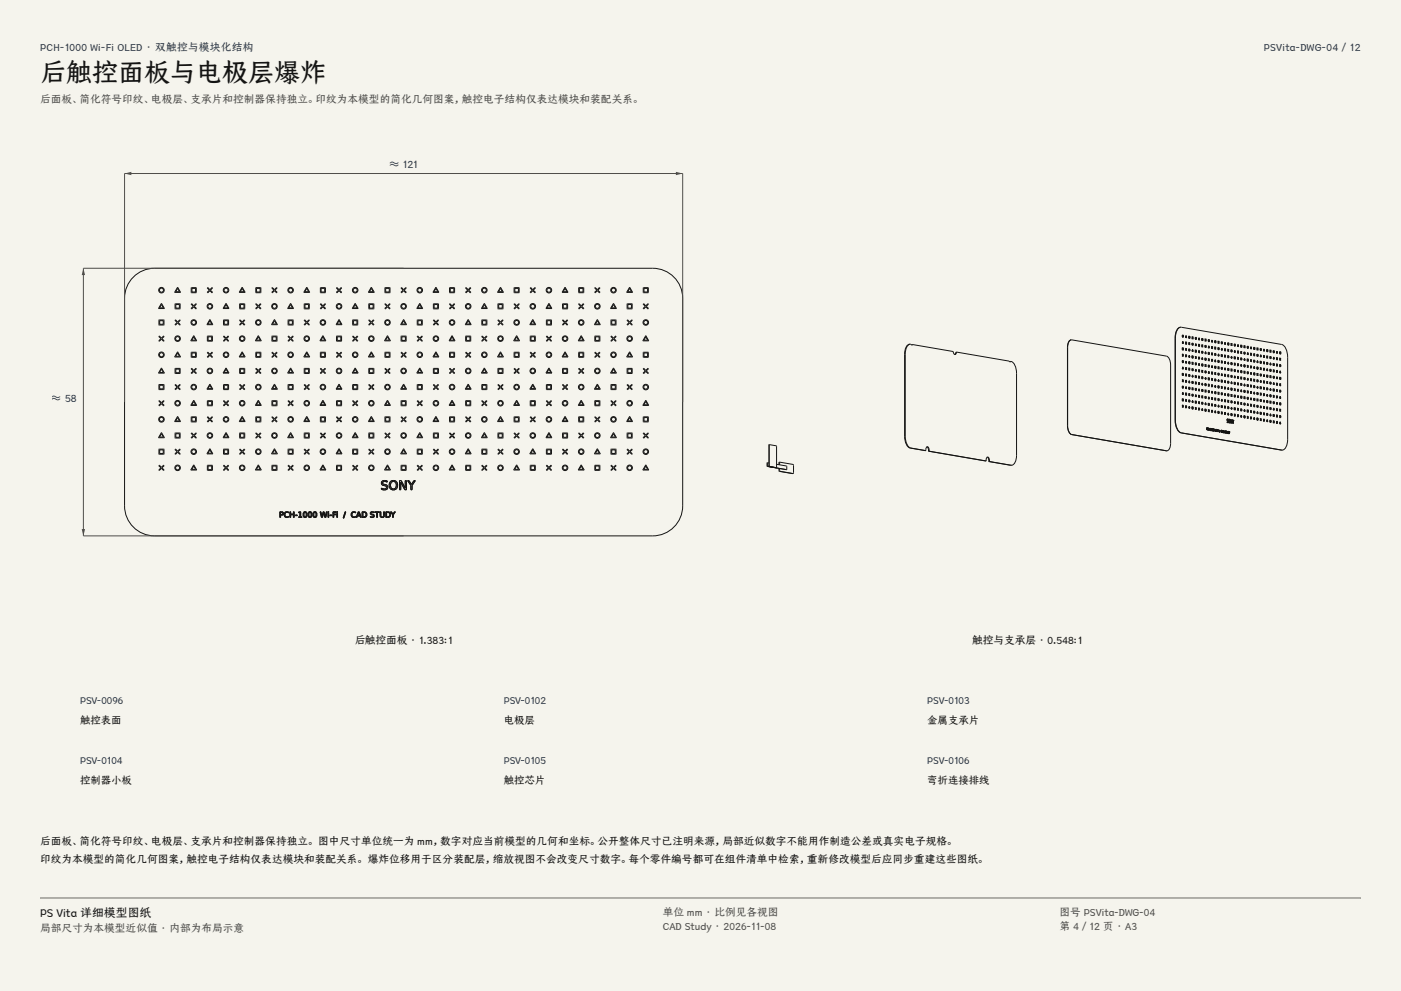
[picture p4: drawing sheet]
<svg xmlns="http://www.w3.org/2000/svg" width="420mm" height="297mm" viewBox="0 0 420 297" stroke-linecap="round" stroke-linejoin="round" font-family="sans-serif">
<defs><g id="words">
<text font-size="7.8" fill="#141413" x="12" y="24.7">后触控面板与电极层爆炸</text>
<text font-size="3.5" fill="#141413" x="12" y="274.9">PS Vita 详细模型图纸</text>
<g font-size="3.2" fill="#1b365d">
<text x="12" y="15.3">PCH-1000 Wi-Fi OLED · 双触控与模块化结构</text>
<text x="378.9" y="15.3">PSVita-DWG-04 / 12</text>
<text x="116.7" y="50.4">≈ 121</text>
<text x="15.5" y="120.5">≈ 58</text>
</g>
<g font-size="3.2" fill="#504e49">
<text x="12" y="30.9">后面板、简化符号印纹、电极层、支承片和控制器保持独立。印纹为本模型的简化几何图案，触控电子结构仅表达模块和装配关系。</text>
<text x="198.7" y="274.5">单位 mm · 比例见各视图</text>
<text x="317.6" y="274.5">图号 PSVita-DWG-04</text>
<text x="12" y="279.3">局部尺寸为本模型近似值 · 内部为布局示意</text>
<text x="198.7" y="278.8">CAD Study · 2026-11-08</text>
<text x="317.6" y="278.8">第 4 / 12 页 · A3</text>
</g>
<g font-size="3.2" fill="#141413">
<text x="106.2" y="193">后触控面板 · 1.383:1</text>
<text x="291.4" y="193">触控与支承层 · 0.548:1</text>
<text x="12" y="253.3">后面板、简化符号印纹、电极层、支承片和控制器保持独立。 图中尺寸单位统一为 mm，数字对应当前模型的几何和坐标。公开整体尺寸已注明来源，局部近似数字不能用作制造公差或真实电子规格。</text>
<text x="12" y="258.6">印纹为本模型的简化几何图案，触控电子结构仅表达模块和装配关系。 爆炸位移用于区分装配层，缩放视图不会改变尺寸数字。每个零件编号都可在组件清单中检索，重新修改模型后应同步重建这些图纸。</text>
</g>
<g font-size="3.1" fill="#1b365d">
<text x="24" y="211">PSV-0096</text>
<text x="151" y="211">PSV-0102</text>
<text x="278" y="211">PSV-0103</text>
<text x="24" y="229">PSV-0104</text>
<text x="151" y="229">PSV-0105</text>
<text x="278" y="229">PSV-0106</text>
</g>
<g font-size="3.1" fill="#141413">
<text x="24" y="217">触控表面</text>
<text x="151" y="217">电极层</text>
<text x="278" y="217">金属支承片</text>
<text x="24" y="235">控制器小板</text>
<text x="151" y="235">触控芯片</text>
<text x="278" y="235">弯折连接排线</text>
</g>
</g></defs>
<g fill="#f5f4ed">
<path d="M0 0h420v297h-420z"/>
<path d="M12 12h396v275h-396z"/>
</g>
<g fill="none" stroke="#141413" stroke-width=".3">
<path d="M40 83a9 9 0 0 1 6.3-2.6h149.4a9 9 0 0 1 9 9v62.2a9 9 0 0 1-9 9h-149.4a9 9 0 0 1-9-9v-62.2a9 9 0 0 1 2.7-6.4zM47.7 95.9h1.4v1.5h-1.4zM47.9 96.1v1.1M47.9 97.2h1M47.9 96.1h1M48.4 90.9l.9 1.6h-1.8zM48.4 91.3l.6 1h-1.2zM48.9 96.1v1.1M52.5 91.1h1.5v1.5h-1.5zM52.5 96.1l.6 .5-.6 .6M52.5 97.3l.1 .1 .6-.6 .6 .6M52.7 91.3v1"/>
<path d="M52.7 92.3h1.1M52.7 91.3h1.1M53.2 86.1l.9 1.5h-1.8zM53.2 86.4l.6 1h-1.1zM53.8 91.3v1M53.8 95.9l-.6 .6-.6-.6-.1 .1M53.9 95.9l.1 .1M54 96.1l-.6 .5 .6 .6M54 97.3l-.1 .1M57.3 86.2h1.5v1.5h-1.5zM57.5 91.1l.6 .6 .6-.6 .1 .1-.6 .6 .6 .6-.1 .1-.6-.5-.6 .5-.2-.1 .6-.6-.6-.6zM57.5 86.5v1"/>
<path d="M57.6 87.5h1M57.6 86.4h1M58.6 86.5v1M62.2 87.6l.1 .1M62.3 86.2l-.1 .2 .6 .6-.6 .6M62.3 86.2l.6 .6 .6-.6 .2 .1-.6 .7 .6 .6M62.9 95.7l.9 1.6h-1.8zM62.9 96.1l.6 1h-1.2zM63.7 87.6l-.2 .1-.6-.6-.6 .6M67 95.9h1.5v1.5h-1.5zM67.2 96.1v1.1M67.3 97.2h1"/>
<path d="M67.3 96.1h1M67.8 90.9l.9 1.6h-1.8zM67.8 91.3l.5 1h-1.1zM68.3 96.1v1.1M71.9 91.1h1.4v1.5h-1.4zM71.9 96.1l.6 .5-.6 .6M71.9 97.3l.1 .1M72 95.9l-.1 .1M72 95.9l.6 .6 .6-.6 .1 .1M72.1 91.3h1v1h-1zM72.6 86.1l.9 1.5h-1.8zM72.6 86.4l.6 1h-1.2z"/>
<path d="M73.3 96.1l-.6 .5 .6 .6M73.3 97.3l-.1 .1-.6-.6-.6 .6M76.7 86.2h1.5v1.5h-1.5zM76.9 86.5v1M76.9 87.5h1.1M76.9 86.4h1.1M78 86.5v1M78 91.1l-.6 .6-.6-.6-.1 .1 .6 .6-.6 .6 .1 .1 .6-.5 .6 .5M78.1 91.1l.1 .1-.6 .6 .6 .6-.1 .1M81.5 87.6l.6-.6-.6-.7 .2-.1 .6 .6 .6-.6 .1 .2-.6 .6 .6 .6M81.5 87.6l.2 .1 .6-.6 .6 .6 .1-.1M82.3 95.7l.9 1.6h-1.8z"/>
<path d="M82.3 96.1l.6 1h-1.2zM86.4 95.9h1.5v1.5h-1.5zM86.6 96.1v1.1M86.6 97.2h1M86.6 96.1h1M87.1 90.9l.9 1.6h-1.8zM87.1 91.3l.6 1h-1.2zM87.7 96.1v1.1M91.2 91.1h1.5v1.5h-1.5zM91.2 97.3l.2 .1 .6-.6 .6 .6 .1-.1M91.2 96l.2-.1 .6 .6 .6-.6 .1 .1M91.2 96.1l.6 .5-.6 .6"/>
<path d="M91.4 91.3h1.1v1h-1.1zM92 86.1l.9 1.5h-1.8zM92 86.4l.5 1h-1.1zM92.7 96.1l-.6 .5 .6 .6M96.1 86.2h1.4v1.5h-1.4zM96.2 91.1l-.1 .1 .6 .6-.6 .6 .1 .1M96.2 91.1l.6 .6 .6-.6 .1 .1-.6 .6 .6 .6-.1 .1-.6-.5-.6 .5M96.3 86.5v1M96.3 87.5h1M96.3 86.4h1M97.3 86.5v1M100.9 87.6l.1 .1 .6-.6 .6 .6"/>
<path d="M101.6 95.7l.9 1.6h-1.8zM101.6 96.1l.6 1h-1.1zM102.2 86.2l-.6 .6-.6-.6-.1 .1 .6 .7-.6 .6M102.3 86.2l.1 .2-.6 .6 .6 .6M102.4 87.6l-.1 .1M105.7 95.9h1.5v1.5h-1.5zM105.9 96.1v1.1M106 97.2h1M106 96.1h1M106.5 90.9l.9 1.6h-1.8zM106.5 91.3l.6 1h-1.2zM107 96.1v1.1"/>
<path d="M110.6 91.1h1.5v1.5h-1.5zM110.6 96.1l.6 .5-.6 .6M110.6 97.3l.1 .1 .6-.6 .6 .6M110.8 91.3v1M110.8 92.3h1M110.8 91.3h1M111.3 86.1l.9 1.5h-1.8zM111.3 86.4l.6 1h-1.2zM111.9 91.3v1M111.9 95.9l-.6 .6-.6-.6-.1 .1M111.9 95.9l.2 .1M112.1 97.3l-.2 .1"/>
<path d="M112.1 96.1l-.6 .5 .6 .6M115.4 86.2h1.5v1.5h-1.5zM115.4 91.2l.2-.1 .6 .6 .6-.6 .1 .1-.6 .6 .6 .6-.1 .1-.6-.5-.7 .5-.1-.1 .6-.6zM115.6 86.5v1M115.6 87.5h1.1M115.6 86.4h1.1M116.7 86.5v1M120.3 87.6l.1 .1M120.4 86.2l-.1 .2 .6 .6-.6 .6M120.4 86.2l.6 .6 .6-.6M120.4 87.7l.6-.6 .6 .6M121 95.7l.9 1.6h-1.8z"/>
<path d="M121 96.1l.6 1h-1.2zM121.6 86.2l.1 .1-.6 .7 .6 .6M121.7 87.6l-.1 .1M125.1 95.9h1.5v1.5h-1.5zM125.3 96.1v1.1M125.3 97.2h1.1M125.3 96.1h1.1M125.8 90.9l.9 1.6h-1.8zM125.8 91.3l.6 1h-1.1zM126.4 96.1v1.1M129.9 91.1h1.5v1.5h-1.5zM129.9 96.1l.6 .5-.6 .6"/>
<path d="M129.9 97.3l.2 .1M130.1 95.9l-.2 .1M130.1 95.9l.6 .6 .6-.6 .1 .1M130.1 91.3v1M130.2 92.3h1M130.2 91.3h1M130.7 86.1l.9 1.5h-1.8zM130.7 86.4l.6 1h-1.2zM131.2 91.3v1M131.4 96.1l-.6 .5 .6 .6M131.4 97.3l-.1 .1-.6-.6-.6 .6M134.8 86.2h1.5v1.5h-1.5z"/>
<path d="M135 86.5v1M135 87.5h1M135 86.4h1M136.1 86.5v1M136.1 91.1l-.6 .6-.6-.6-.1 .1 .6 .6-.6 .6 .1 .1 .6-.5 .6 .5M136.1 91.1l.2 .1-.6 .6 .6 .6-.2 .1M139.6 87.6l.1 .1M139.7 86.2l-.1 .2 .6 .6-.6 .6M139.8 86.2l.6 .6 .6-.6 .1 .2-.6 .6 .6 .6M140.4 95.7l.9 1.6h-1.8zM140.4 96.1l.5 1h-1.1zM141.1 87.6l-.1 .1-.6-.6-.6 .6"/>
<path d="M144.5 95.9h1.4v1.5h-1.4zM144.7 96.1v1.1M144.7 97.2h1M144.7 96.1h1M145.2 90.9l.9 1.6h-1.8zM145.2 91.3l.6 1h-1.2zM145.7 96.1v1.1M149.3 91.1h1.5v1.5h-1.5zM149.3 97.3l.1 .1 .6-.6 .6 .6 .2-.1M149.3 96l.1-.1 .6 .6 .6-.6 .2 .1M149.3 96.1l.6 .5-.6 .6M149.5 91.3h1.1v1h-1.1z"/>
<path d="M150 86.1l.9 1.5h-1.8zM150 86.4l.6 1h-1.1zM150.8 96.1l-.6 .5 .6 .6M154.1 86.2h1.5v1.5h-1.5zM154.3 91.1l-.2 .1 .6 .6-.6 .6 .2 .1M154.3 92.5l.6-.5 .6 .5M154.3 91.1l.6 .6 .6-.6M154.3 86.5v1M154.4 87.5h1M154.4 86.4h1M155.4 86.5v1M155.5 91.1l.1 .1-.6 .6 .6 .6-.1 .1"/>
<path d="M159 87.6l.6-.6-.6-.7 .1-.1 .6 .6 .6-.6 .2 .2-.6 .6 .6 .6M159 87.6l.1 .1 .6-.6 .6 .6 .2-.1M159.7 95.7l.9 1.6h-1.8zM159.7 96.1l.6 1h-1.2zM163.8 95.9h1.5v1.5h-1.5zM164 96.1v1.1M164 97.2h1.1M164 96.1h1.1M164.6 90.9l.9 1.6h-1.8zM164.6 91.3l.5 1h-1.1zM165.1 96.1v1.1M168.7 91.1h1.4v1.5h-1.4z"/>
<path d="M168.7 96.1l.6 .5-.6 .6M168.7 97.3l.1 .1 .6-.6 .6 .6M168.9 91.3h1v1h-1zM169.4 86.1l.9 1.5h-1.8zM169.4 86.4l.6 1h-1.2zM170 95.9l-.6 .6-.6-.6-.1 .1M170 95.9l.1 .1M170.1 97.3l-.1 .1M170.1 96.1l-.6 .5 .6 .6M173.5 86.2h1.5v1.5h-1.5zM173.6 91.1l-.1 .1 .6 .6-.6 .6 .1 .1M173.6 91.1l.6 .6 .6-.6 .2 .1-.6 .6 .6 .6-.1 .1-.7-.5-.6 .5"/>
<path d="M173.7 86.5v1M173.7 87.5h1M173.7 86.4h1M174.8 86.5v1M178.3 87.6l.2 .1 .6-.6 .6 .6M179.1 95.7l.9 1.6h-1.8zM179.1 96.1l.6 1h-1.2zM179.7 86.2l-.6 .6-.6-.6-.2 .1 .6 .7-.6 .6M179.7 86.2l.1 .2-.6 .6 .6 .6M179.8 87.6l-.1 .1M183.2 95.9h1.5v1.5h-1.5zM183.4 96.1v1.1"/>
<path d="M183.4 97.2h1M183.4 96.1h1M183.9 90.9l.9 1.6h-1.8zM183.9 91.3l.6 1h-1.2zM184.5 96.1v1.1M188 91.1h1.5v1.5h-1.5zM188 96.1l.6 .5-.6 .6M188 97.3l.1 .1M188.1 95.9l-.1 .1M188.2 95.9l.6 .6 .6-.6 .1 .1M188.2 91.3v1M188.2 92.3h1.1"/>
<path d="M188.2 91.3h1.1M188.8 86.1l.9 1.5h-1.8zM188.8 86.4l.5 1h-1.1zM189.3 91.3v1M189.5 96.1l-.6 .5 .6 .6M189.5 97.3l-.1 .1-.6-.6-.6 .6M192.9 86.2h1.4v1.5h-1.4zM193 91.1l.6 .6 .6-.6 .1 .1-.6 .6 .6 .6-.1 .1-.6-.5-.6 .5-.1-.1 .6-.6-.6-.6zM193.1 86.5v1M193.1 87.5h1M193.1 86.4h1M194.1 86.5v1"/>
<path d="M47.7 115.2l1.4 .1v1.5h-1.4zM47.7 115.2l-.1 .1M47.8 100.7l-.1 .2 .6 .6-.6 .6 .1 .1M47.8 100.7l.6 .6 .6-.6 .1 .2-.6 .6 .6 .6-.1 .1-.6-.6-.6 .6M47.9 115.5h1v1h-1zM48.4 110.3l.9 1.5h-1.8zM48.4 110.6l.6 1h-1.2zM52.5 110.4h1.5v1.5h-1.5zM52.7 110.7v1M52.7 111.7h1.1M52.7 110.6h1.1M53.2 105.4l.9 1.6h-1.8z"/>
<path d="M53.2 105.8l.6 1h-1.1zM53.8 110.7v1M53.8 115.3l-.6 .6-.6-.6-.1 .1 .6 .6-.6 .6 .1 .1 .6-.5 .6 .5M53.9 115.3l.1 .1-.6 .6 .6 .6-.1 .1M57.3 105.6h1.5v1.5h-1.5zM57.3 111.8l.6-.6-.6-.7 .2-.1 .6 .6 .6-.6 .1 .1-.6 .7 .6 .6M57.3 111.8l.2 .1 .6-.6 .6 .6 .1-.1M57.5 105.8v1l1.1 .1v-1.1M57.6 105.8h1M58.1 119.9l.9 1.6h-1.8zM58.1 100.6l.9 1.6h-1.8zM58.1 101l.6 .9h-1.2z"/>
<path d="M62.2 100.7h1.5v1.5h-1.5zM62.2 105.7l.6 .6-.6 .7 .1 .1M62.3 105.6l-.1 .1M62.3 105.6l.6 .6 .6-.6 .2 .1M62.4 101v1M62.4 102h1M62.4 100.9h1M62.9 115.1l.9 1.6h-1.8zM62.9 115.5l.6 1h-1.2zM63.5 101v1M63.7 105.7l-.6 .6 .6 .6-.2 .2-.6-.6-.6 .6M67 115.3h1.5v1.5h-1.5z"/>
<path d="M67.1 100.7l.7 .6 .6-.6 .1 .2-.6 .6 .6 .6-.1 .1-.6-.6-.6 .6-.2-.1 .6-.6-.6-.6zM67.2 115.5h1.1v1h-1.1zM67.8 110.3l.9 1.5h-1.8zM67.8 110.6l.5 1h-1.1zM68.5 115.2v.1M71.8 111.9h.1M71.9 110.4h1.4v1.5h-1.5zM72 115.3l-.1 .1 .6 .6-.6 .6 .1 .1M72 115.3l.6 .6 .6-.6 .1 .1-.6 .6 .6 .6-.1 .1-.6-.5-.6 .5M72.1 110.7h1v1h-1zM72.6 105.4l.9 1.6h-1.8zM72.6 105.8l.6 1h-1.2z"/>
<path d="M76.7 105.6h1.5v1.5h-1.5zM76.7 111.8l.1 .1 .6-.6 .6 .6M76.9 105.8v1l1.1 .1v-1.1M76.9 105.8h1.1M77.4 119.9l.9 1.6h-1.8zM77.4 100.6l.9 1.6h-1.8zM77.4 101l.6 .9h-1.1zM78 110.4l-.6 .6-.6-.6-.1 .1 .6 .7-.6 .6M78.1 110.4l.1 .2-.6 .6 .6 .6M78.1 105.6h.1M78.2 111.8l-.1 .1M81.5 102.2h.1"/>
<path d="M81.5 100.7h1.5v1.5h-1.5zM81.5 105.7l.6 .6-.6 .7 .2 .1 .6-.6 .6 .6 .1-.2-.6-.6 .6-.6M81.5 105.7l.2-.1 .6 .6 .6-.6 .1 .1M81.7 101h1.1v1h-1.1zM82.3 115.1l.9 1.6h-1.8zM82.3 115.5l.6 1h-1.2zM86.4 115.3h1.5v1.5h-1.5zM86.6 115.5v1M86.6 116.5h1M86.6 115.5h1M87.1 110.3l.9 1.5h-1.8zM87.1 110.6l.6 1h-1.2z"/>
<path d="M87.7 115.5v1M87.7 100.7l-.6 .6-.6-.6-.1 .2 .6 .6-.6 .6 .1 .1 .6-.6 .6 .6M87.7 100.7l.2 .2-.6 .6 .6 .6-.2 .1M91.2 110.4h1.5v1.5h-1.5zM91.3 115.3l.7 .6 .6-.6 .1 .1-.6 .6 .6 .6-.1 .1-.6-.5-.6 .5-.2-.1 .6-.6-.6-.6zM91.4 110.7h1.1v1h-1.1zM92 105.4l.9 1.6h-1.8zM92 105.8l.5 1h-1.1zM96.1 105.6h1.4v1.5h-1.4zM96.1 111.8l.1 .1M96.2 110.4l-.1 .2 .6 .6-.6 .6M96.2 110.4l.6 .6 .6-.6 .1 .2-.6 .6 .6 .6"/>
<path d="M96.3 105.8v1M96.3 106.9h1M96.3 105.8h1M96.8 119.9l.9 1.6h-1.8zM96.8 100.6l.9 1.6h-1.8zM96.8 101l.6 .9h-1.2zM97.3 105.8v1M97.5 111.8l-.1 .1-.6-.6-.6 .6M100.9 100.7h1.5v1.5h-1.5zM100.9 105.7l.6 .6-.6 .6 .1 .2 .6-.6 .6 .6M101.1 101h1.1v1h-1.1zM101.6 115.1l.9 1.6h-1.8z"/>
<path d="M101.6 115.5l.6 1h-1.1zM102.2 105.6l-.6 .6-.6-.6-.1 .1M102.3 105.6l.1 .1M102.4 105.7l-.6 .6 .6 .7-.1 .1M102.4 102.2h-.1M105.8 115.2l1.4 .1v1.5h-1.5zM105.8 115.2l-.1 .1M105.9 100.7l-.2 .2 .6 .6-.6 .6 .2 .1M105.9 100.7l.6 .6 .6-.6 .1 .2-.6 .6 .6 .6-.1 .1-.6-.6-.6 .6M105.9 115.5h1.1v1h-1.1zM106.5 110.3l.9 1.5h-1.8zM106.5 110.6l.6 1h-1.2z"/>
<path d="M110.6 110.4h1.5v1.5h-1.5zM110.8 110.7v1M110.8 111.7h1M110.8 110.6h1M111.3 105.4l.9 1.6h-1.8zM111.3 105.8l.6 1h-1.2zM111.9 110.7v1M111.9 115.3l-.6 .6-.6-.6-.1 .1 .6 .6-.6 .6 .1 .1 .6-.5 .6 .5M111.9 115.3l.2 .1-.6 .6 .6 .6-.2 .1M112.1 111.9h-.1M115.4 111.8l.6-.6-.6-.7 .2-.1 .6 .6 .6-.6 .1 .2-.6 .6 .6 .6M115.4 111.8l.2 .1 .6-.6 .6 .6 .1-.1"/>
<path d="M115.5 105.6h1.4v1.5h-1.5zM115.5 105.6h-.1M115.6 105.8v1l1.1 .1v-1.1M115.6 105.8h1.1M116.2 119.9l.9 1.6h-1.8zM116.2 100.6l.9 1.6h-1.8zM116.2 101l.5 .9h-1.1zM120.3 100.7h1.4v1.5h-1.4zM120.3 105.7l.6 .6-.6 .6 .1 .2M120.4 105.6l-.1 .1M120.4 107.1l.6-.6 .6 .6M120.4 105.6l.6 .6 .6-.6"/>
<path d="M120.5 101v1M120.5 102h1M120.5 100.9h1M121 115.1l.9 1.6h-1.8zM121 115.5l.6 1h-1.2zM121.5 101v1M121.6 105.6l.1 .1M121.7 105.7l-.6 .6 .6 .6-.1 .2M125.1 115.3h1.5v1.5h-1.5zM125.2 100.7l.6 .6 .6-.6 .2 .2-.6 .6 .6 .6-.1 .1-.7-.6-.6 .6-.1-.1 .6-.6-.6-.6zM125.3 115.5h1.1v1h-1.1zM125.8 110.3l.9 1.5h-1.8z"/>
<path d="M125.8 110.6l.6 1h-1.1zM129.9 110.4h1.5v1.5h-1.5zM130.1 115.3l-.2 .1 .6 .6-.6 .6 .2 .1M130.1 115.3l.6 .6 .6-.6 .1 .1-.6 .6 .6 .6-.1 .1-.6-.5-.6 .5M130.1 110.7v1M130.2 111.7h1M130.2 110.6h1M130.7 105.4l.9 1.6h-1.8zM130.7 105.8l.6 1h-1.2zM131.2 110.7v1M134.8 105.6h1.5v1.5h-1.5zM134.8 111.8l.1 .1 .6-.6 .6 .6"/>
<path d="M135 105.8v1l1 .1 .1-1.1M135 105.8h1M135.5 119.9l.9 1.6h-1.8zM135.5 100.6l.9 1.6h-1.8zM135.5 101l.6 .9h-1.2zM136.1 110.4l-.6 .6-.6-.6-.1 .1 .6 .7-.6 .6M136.1 110.4l.2 .1-.6 .7 .6 .6M136.2 105.6h.1M136.3 111.8l-.2 .1M139.6 102.2h.1M139.6 100.7h1.5v1.5h-1.5zM139.6 105.7l.6 .6-.6 .6 .1 .2"/>
<path d="M139.7 105.6l-.1 .1M139.8 105.6l.6 .6 .6-.6 .1 .1M139.8 101h1.1v1h-1.1zM140.4 115.1l.9 1.6h-1.8zM140.4 115.5l.5 1h-1.1zM141.1 105.7l-.6 .6 .6 .6-.1 .2-.6-.6-.6 .6M144.5 115.3h1.4v1.5h-1.4zM144.7 115.5v1M144.7 116.5h1M144.7 115.5h1M145.2 110.3l.9 1.5h-1.8zM145.2 110.6l.6 1h-1.2z"/>
<path d="M145.7 115.5v1M145.8 100.7l-.6 .6-.6-.6-.1 .2 .6 .6-.6 .6 .1 .1 .6-.6 .6 .6M145.8 100.7l.1 .2-.6 .6 .6 .6-.1 .1M149.3 110.4h1.5v1.5h-1.5zM149.3 115.4l.1-.1 .6 .6 .6-.6 .2 .1-.6 .6 .6 .6-.2 .1-.6-.5-.6 .5-.1-.1 .6-.6zM149.5 110.7h1.1v1h-1.1zM150 105.4l.9 1.6h-1.8zM150 105.8l.6 1h-1.1zM154.1 105.6h1.5v1.5h-1.5zM154.1 111.8l.2 .1M154.3 110.4l-.2 .2 .6 .6-.6 .6M154.3 110.4l.6 .6 .6-.6"/>
<path d="M154.3 111.9l.6-.6 .6 .6M154.3 105.8v1M154.4 106.9h1M154.4 105.8h1M154.9 119.9l.9 1.6h-1.8zM154.9 100.6l.9 1.6h-1.8zM154.9 101l.6 .9h-1.2zM155.4 105.8v1M155.5 110.4l.1 .2-.6 .6 .6 .6M155.6 111.8l-.1 .1M159 100.7h1.5v1.5h-1.5zM159 105.7l.1-.1 .6 .6 .6-.6 .2 .1"/>
<path d="M159 105.7l.6 .6-.6 .6 .1 .2 .6-.6 .6 .6 .2-.1-.6-.7 .6-.6M159.2 101h1.1l-.1 1h-1zM159.7 115.1l.9 1.6h-1.8zM159.7 115.5l.6 1h-1.2zM160.5 102.2h-.1M163.9 115.2l1.4 .1v1.5h-1.5zM163.9 115.2l-.1 .1M163.9 100.7l-.1 .2 .6 .6-.6 .6 .1 .1M164 100.7l.6 .6 .6-.6 .1 .2-.6 .6 .6 .6-.1 .1-.6-.6-.6 .6M164 115.5v1M164 115.5h1.1v1h-1.1M164.6 110.3l.9 1.5h-1.8z"/>
<path d="M164.6 110.6l.5 1h-1.1zM168.7 110.4h1.4l.1 1.5h-1.5zM168.9 110.7h1v1h-1zM169.4 105.4l.9 1.6h-1.8zM169.4 105.8l.6 1h-1.2zM170 115.3l-.6 .6-.6-.6-.1 .1 .6 .6-.6 .6 .1 .1 .6-.5 .6 .5M170 115.3l.1 .1-.6 .6 .6 .6-.1 .1M170.2 111.9h-.1M173.5 111.8l.1 .1M173.5 105.6h1.5v1.5h-1.5zM173.5 105.6h.1M173.6 110.4l-.1 .2 .6 .6-.6 .6"/>
<path d="M173.6 110.4l.6 .6 .7-.6 .1 .2-.6 .6 .6 .6M173.7 105.8v1l1 .1 .1-1.1M173.7 105.8h1M174.2 119.9l.9 1.6h-1.8zM174.2 100.6l.9 1.6h-1.8zM174.2 101l.6 .9h-1.1zM175 111.8l-.2 .1-.6-.6-.6 .6M178.3 100.7h1.5v1.5h-1.5zM178.3 105.7l.6 .6-.6 .7 .2 .1 .6-.6 .6 .6M178.5 101v1M178.6 102h1M178.6 100.9h1"/>
<path d="M179.1 115.1l.9 1.6h-1.8zM179.1 115.5l.6 1h-1.2zM179.6 101v1M179.7 105.6l-.6 .6-.6-.6-.2 .1M179.7 105.6l.1 .1M179.8 105.7l-.6 .6 .6 .6-.1 .2M183.2 115.3h1.5v1.5h-1.5zM183.3 100.7l.6 .6 .6-.6 .2 .2-.6 .6 .6 .6-.2 .1-.6-.6-.6 .6-.1-.1 .6-.6-.6-.6zM183.4 115.5h1.1l-.1 1h-1zM183.9 110.3l.9 1.5h-1.8zM183.9 110.6l.6 1h-1.2zM188 110.4h1.5v1.5h-1.5z"/>
<path d="M188.1 115.3l-.1 .1 .6 .6-.6 .6 .1 .1M188.2 115.3l.6 .6 .6-.6 .1 .1-.6 .6 .6 .6-.1 .1-.6-.5-.6 .5M188.2 110.7v1M188.2 111.7h1.1M188.2 110.6h1.1M188.8 105.4l.9 1.6h-1.8zM188.8 105.8l.5 1h-1.1zM189.3 110.7v1M192.9 105.6h1.5l-.1 1.5h-1.4zM192.9 111.8l.6-.6-.6-.7 .1-.1 .6 .6 .6-.6 .1 .2-.6 .6 .6 .6M192.9 111.8l.1 .1 .6-.6 .6 .6 .1-.1M193.1 105.8v1l1 .1v-1.1"/>
<path d="M193.1 105.8h1M193.6 119.9l.9 1.6h-1.8zM193.6 100.6l.9 1.6h-1.8zM193.6 101l.6 .9h-1.2zM194.3 105.6h.1M47.6 136.1h.1M47.7 134.6h1.4v1.5h-1.5zM47.7 121.5l.1 .1M47.7 139.6l.6 .6-.6 .6 .1 .1M47.8 139.5l-.1 .1M47.8 120.1l-.1 .1 .6 .6-.6 .6M47.8 120.1l.6 .6 .6-.6 .1 .1-.6 .6 .6 .6"/>
<path d="M47.8 139.5l.6 .6 .6-.6 .1 .1M47.9 134.8l1 .1v1h-1zM48.4 129.6l.9 1.6h-1.8zM48.4 130l.6 1h-1.2zM49.1 139.6l-.6 .6 .6 .6-.1 .1-.6-.5-.6 .5M49.1 121.5l-.1 .1-.6-.6-.6 .6M52.5 129.8h1.5v1.5h-1.5zM52.5 136l.1 .1 .6-.6 .6 .6M52.7 130v1M52.7 131.1h1.1M52.7 130h1.1M53.2 124.8l.9 1.5h-1.8z"/>
<path d="M53.2 125.2l.6 .9h-1.1zM53.8 130v1M53.8 134.6l-.6 .6-.6-.6-.1 .1 .6 .7-.6 .6M53.9 134.6l.1 .2-.6 .6 .6 .6M54 136l-.1 .1M57.3 124.9h1.5v1.5h-1.5zM57.3 129.9l.2-.1 .6 .6 .6-.6 .1 .1M57.3 129.9l.6 .6-.6 .7 .2 .1 .6-.6 .6 .6 .1-.2-.6-.6 .6-.6M57.6 125.1l1 .1v1h-1zM58.1 139.3l.9 1.6h-1.8zM58.1 139.7l.6 1h-1.2zM58.1 120.3l.6 1h-1.2z"/>
<path d="M62.2 139.5h1.5v1.4h-1.5zM62.2 120.1h1.5v1.5h-1.5zM62.3 124.9l-.1 .2 .6 .6-.6 .6 .1 .1M62.3 124.9l.6 .6 .6-.6 .2 .2-.6 .6 .6 .6-.2 .1-.6-.6-.6 .6M62.4 120.3v1.1M62.4 139.7v1M62.4 139.7h1M62.4 121.4h1M62.4 120.3h1M62.9 134.5l.9 1.5h-1.8zM62.9 134.8l.6 1h-1.2zM63.5 120.3v1.1"/>
<path d="M63.5 139.7v1M67 134.6h1.5v1.5h-1.5zM67 121.4l.6-.6-.6-.6 .2-.1 .6 .6 .6-.6 .1 .1-.6 .6 .6 .6M67 121.5l.2 .1 .6-.6 .6 .6 .1-.1M67 139.6l.2-.1 .6 .6 .6-.6 .1 .1M67 139.6l.6 .6-.6 .6 .2 .1 .6-.5 .6 .5 .1-.1-.6-.6 .6-.6M67.3 134.8l1 .1v1h-1zM67.8 129.6l.9 1.6h-1.8zM67.8 130l.5 1h-1.1zM68.5 136.1h.1M71.9 129.8h1.4v1.5h-1.4zM71.9 136l.1 .1"/>
<path d="M72 134.6l-.1 .2 .6 .6-.6 .6M72 134.6l.6 .6 .6-.6 .1 .2-.6 .6 .6 .6M72.1 130v1M72.1 131.1h1M72.1 130h1M72.6 124.8l.9 1.5h-1.8zM72.6 125.2l.6 .9h-1.2zM73.1 130v1M73.3 136l-.1 .1-.6-.6-.6 .6M76.7 124.9h1.5v1.5h-1.5zM76.7 129.9l.6 .6-.6 .6 .1 .2 .6-.6 .6 .6M76.9 125.1l1.1 .1v1h-1.1z"/>
<path d="M77.4 139.3l.9 1.6h-1.8zM77.4 139.7l.6 1h-1.1zM77.4 120.3l.6 1h-1.1zM78 129.8l-.6 .6-.6-.6-.1 .1M78.1 129.8l.1 .1M78.2 129.9l-.6 .6 .6 .6-.1 .2M81.5 120.1h1.5v1.5h-1.5zM81.6 139.4l1.4 .1v1.4h-1.5zM81.6 139.4l-.1 .1M81.7 124.9l.6 .6 .6-.6 .1 .2-.6 .6 .6 .6-.1 .1-.6-.6-.6 .6-.2-.1 .6-.6-.6-.6zM81.7 120.3v1.1M81.8 139.7h1v1h-1z"/>
<path d="M81.8 121.4h1M81.8 120.3h1M82.3 134.5l.9 1.5h-1.8zM82.3 134.8l.6 1h-1.2zM82.8 120.3v1.1M86.4 134.6h1.5v1.5h-1.5zM86.4 121.5l.1 .1 .6-.6 .6 .6M86.4 139.6l.6 .6-.6 .6 .1 .1 .6-.5 .6 .5M86.6 134.9v1M86.6 135.9h1M86.6 134.8h1M87.1 129.6l.9 1.6h-1.8z"/>
<path d="M87.1 130l.6 1h-1.2zM87.7 134.9v1M87.7 120.1l-.6 .6-.6-.6-.1 .1 .6 .6-.6 .6M87.7 139.5l-.6 .6-.6-.6-.1 .1M87.7 120.1l.2 .1-.6 .6 .6 .6M87.7 139.5l.2 .1M87.9 139.6l-.6 .6 .6 .6-.2 .1M87.9 121.5l-.2 .1M91.2 129.8h1.5v1.5h-1.5zM91.2 136l.6-.6-.6-.7 .2-.1 .6 .6 .6-.6 .1 .2-.6 .6 .6 .6M91.2 136l.2 .1 .6-.6 .6 .6 .1-.1M91.4 130v1"/>
<path d="M91.4 131.1h1.1M91.4 130h1.1M92 124.8l.9 1.5h-1.8zM92 125.2l.5 .9h-1.1zM92.5 130v1M96.1 124.9h1.4v1.5h-1.4zM96.1 129.9l.6 .6-.6 .6 .1 .2M96.2 129.8l-.1 .1M96.2 129.8l.6 .6 .6-.6 .1 .1M96.3 125.2v1M96.3 126.2h1M96.3 125.1h1"/>
<path d="M96.8 139.3l.9 1.6h-1.8zM96.8 139.7l.6 1h-1.2zM96.8 120.3l.6 1h-1.2zM97.3 125.2v1M97.5 129.9l-.6 .6 .6 .6-.1 .2-.6-.6-.6 .6M100.9 139.5h1.5v1.4h-1.5zM100.9 120.1h1.5v1.5h-1.5zM101.1 120.3v1.1M101.1 139.7h1.1v1h-1.1zM101.1 121.4h1.1M101.1 120.3h1.1M101.6 134.5l.9 1.5h-1.8z"/>
<path d="M101.6 134.8l.6 1h-1.1zM102.2 120.3v1.1M102.2 124.9l-.6 .6-.6-.6-.1 .2 .6 .6-.6 .6 .1 .1 .6-.6 .6 .6M102.3 124.9l.1 .2-.6 .6 .6 .6-.1 .1M102.3 139.4l.1 .1M105.7 136.1h.1M105.7 134.6h1.5v1.5h-1.5zM105.7 139.6l.6 .6-.6 .6 .2 .1M105.7 121.5l.2 .1M105.9 120.1l-.2 .1 .6 .6-.6 .6M105.9 139.5l-.2 .1M105.9 120.1l.6 .6 .6-.6 .1 .1-.6 .6 .6 .6"/>
<path d="M105.9 139.5l.6 .6 .6-.6 .1 .1M106 134.8l1 .1v1h-1zM106.5 129.6l.9 1.6h-1.8zM106.5 130l.6 1h-1.2zM107.2 121.5l-.1 .1-.6-.6-.6 .6M107.2 139.6l-.6 .6 .6 .6-.1 .1-.6-.5-.6 .5M110.6 129.8h1.5v1.5h-1.5zM110.6 136l.1 .1 .6-.6 .6 .6M110.8 130v1M110.8 131.1h1M110.8 130h1M111.3 124.8l.9 1.5h-1.8z"/>
<path d="M111.3 125.2l.6 .9h-1.2zM111.9 130v1M111.9 134.6l-.6 .6-.6-.6-.1 .1 .6 .7-.6 .6M111.9 134.6l.2 .2-.6 .6 .6 .6M112.1 136l-.2 .1M115.4 124.9h1.5v1.5h-1.5zM115.4 129.9l.6 .6-.6 .6 .1 .2 .7-.6 .6 .6 .1-.1-.6-.7 .6-.6M115.4 129.9l.2-.1 .6 .6 .6-.6 .1 .1M115.6 125.2h1.1v1h-1.1zM116.2 139.3l.9 1.6h-1.8zM116.2 139.7l.5 1h-1.1zM116.2 120.3l.5 1h-1.1z"/>
<path d="M120.3 139.5h1.4v1.4h-1.4zM120.3 120.1h1.4v1.5h-1.4zM120.4 124.9l-.1 .2 .6 .6-.6 .6 .1 .1M120.4 126.4l.6-.6 .6 .6M120.4 124.9l.6 .6 .6-.6M120.5 120.3v1.1M120.5 139.7v1M120.5 139.7h1M120.5 121.4h1M120.5 120.3h1M121 134.5l.9 1.5h-1.8zM121 134.8l.6 1h-1.2z"/>
<path d="M121.5 120.3v1.1M121.5 139.7v1M121.6 124.9l.1 .2-.6 .6 .6 .6-.1 .1M125.1 134.6h1.5v1.5h-1.5zM125.1 121.4l.6-.6-.6-.6 .1-.1 .6 .6 .6-.6 .2 .1-.6 .6 .6 .6M125.1 121.5l.1 .1 .6-.6 .6 .6 .2-.1M125.1 139.6l.1-.1 .6 .6 .6-.6 .2 .1M125.1 139.6l.6 .6-.6 .6 .1 .1 .6-.5 .7 .5 .1-.1-.6-.6 .6-.6M125.3 134.8l1.1 .1v1h-1.1zM125.8 129.6l.9 1.6h-1.8zM125.8 130l.6 1h-1.1zM129.9 129.8h1.5v1.5h-1.5z"/>
<path d="M129.9 136l.2 .1M130.1 134.6l-.2 .2 .6 .6-.6 .6M130.1 134.6l.6 .6 .6-.6 .1 .2-.6 .6 .6 .6M130.1 130v1M130.2 131.1h1M130.2 130h1M130.7 124.8l.9 1.5h-1.8zM130.7 125.2l.6 .9h-1.2zM131.2 130v1M131.4 136l-.1 .1-.6-.6-.6 .6M134.8 124.9h1.5v1.5h-1.5zM134.8 129.9l.6 .6-.6 .6 .1 .2 .6-.6 .6 .6"/>
<path d="M135 125.1l1.1 .1-.1 1h-1zM135.5 139.3l.9 1.6h-1.8zM135.5 139.7l.6 1h-1.2zM135.5 120.3l.6 1h-1.2zM136.1 129.8l-.6 .6-.6-.6-.1 .1M136.1 129.8l.2 .1M136.3 129.9l-.6 .6 .6 .6-.2 .2M139.6 120.1h1.5v1.5h-1.5zM139.7 139.4l1.4 .1v1.4h-1.5zM139.7 139.4l-.1 .1M139.7 124.9l-.1 .2 .6 .6-.6 .6 .1 .1M139.8 124.9l.6 .6 .6-.6 .1 .2-.6 .6 .6 .6-.1 .1-.6-.6-.6 .6"/>
<path d="M139.8 120.3v1.1M139.8 139.7h1.1v1h-1.1zM139.8 121.4h1.1M139.8 120.3h1.1M140.4 134.5l.9 1.5h-1.8zM140.4 134.8l.5 1h-1.1zM140.9 120.3v1.1M144.5 134.6h1.4v1.5h-1.4zM144.5 121.5l.1 .1 .6-.6 .6 .6M144.5 139.6l.6 .6-.6 .6 .1 .1 .6-.5 .6 .5M144.7 134.9v1M144.7 135.9h1"/>
<path d="M144.7 134.8h1M145.2 129.6l.9 1.6h-1.8zM145.2 130l.6 1h-1.2zM145.7 134.9v1M145.8 139.5l-.6 .6-.6-.6-.1 .1M145.8 120.1l-.6 .6-.6-.6-.1 .1 .6 .6-.6 .6M145.8 120.1l.1 .1-.6 .6 .6 .6M145.8 139.5l.1 .1M145.9 139.6l-.6 .6 .6 .6-.1 .1M145.9 121.5l-.1 .1M149.3 129.8h1.5v1.5h-1.5zM149.3 136l.6-.6-.6-.7 .1-.1 .6 .6 .7-.6 .1 .2-.6 .6 .6 .6"/>
<path d="M149.3 136l.1 .1 .6-.6 .6 .6 .2-.1M149.5 130v1M149.5 131.1h1.1M149.5 130h1.1M150 124.8l.9 1.5h-1.8zM150 125.2l.6 .9h-1.1zM150.6 130v1M154.1 124.9h1.5v1.5h-1.5zM154.1 129.9l.6 .6-.6 .7 .2 .1M154.3 129.8l-.2 .1M154.3 129.8l.6 .6 .6-.6M154.3 131.3l.6-.6 .6 .6"/>
<path d="M154.3 125.2v1M154.4 126.2h1M154.4 125.1h1M154.9 139.3l.9 1.6h-1.8zM154.9 139.7l.6 1h-1.2zM154.9 120.3l.6 1h-1.2zM155.4 125.2v1M155.5 129.8l.1 .1M155.6 129.9l-.6 .6 .6 .6-.1 .2M159 139.5h1.5v1.4h-1.5zM159 120.1h1.5v1.5h-1.5zM159.1 124.9l.6 .6 .6-.6 .2 .2-.6 .6 .6 .6-.2 .1-.6-.6-.6 .6-.1-.1 .6-.6-.6-.6z"/>
<path d="M159.2 120.3v1.1M159.2 139.7h1.1l-.1 1h-1zM159.2 121.4h1M159.2 120.3h1M159.7 134.5l.9 1.5h-1.8zM159.7 134.8l.6 1h-1.2zM160.3 120.3v1.1M160.4 139.4l.1 .1M163.8 136.1h.1M163.8 134.6h1.5v1.5h-1.5zM163.8 139.6l.6 .6-.6 .6 .1 .1M163.8 121.5l.1 .1"/>
<path d="M163.9 120.1l-.1 .1 .6 .6-.6 .6M163.9 139.5l-.1 .1M164 120.1l.6 .6 .6-.6 .1 .1-.6 .6 .6 .6M164 139.5l.6 .6 .6-.6 .1 .1M164 134.9v1M164 134.8l1.1 .1v1h-1.1M164.6 129.6l.9 1.6h-1.8zM164.6 130l.5 1h-1.1zM165.3 121.5l-.1 .1-.6-.6-.6 .6M165.3 139.6l-.6 .6 .6 .6-.1 .1-.6-.5-.6 .5M168.7 129.8h1.4v1.5h-1.4zM168.7 136l.1 .1 .6-.6 .6 .6"/>
<path d="M168.9 130v1M168.9 131.1h1M168.9 130h1M169.4 124.8l.9 1.5h-1.8zM169.4 125.2l.6 .9h-1.2zM169.9 130v1M170 134.6l-.6 .6-.6-.6-.1 .1 .6 .7-.6 .6M170 134.6l.1 .2-.6 .6 .6 .6M170.1 136l-.1 .1M173.5 124.9h1.5v1.5h-1.5zM173.5 129.9l.6 .6-.6 .6 .1 .2M173.6 129.8l-.1 .1"/>
<path d="M173.6 129.8l.6 .6 .6-.6 .2 .1M173.7 125.1l1.1 .1-.1 1h-1zM174.2 139.3l.9 1.6h-1.8zM174.2 139.7l.6 1h-1.1zM174.2 120.3l.6 1h-1.1zM175 129.9l-.6 .6 .6 .6-.1 .2-.7-.6-.6 .6M178.3 139.5h1.5v1.4h-1.5zM178.3 120.1h1.5v1.5h-1.5zM178.5 120.3v1.1M178.5 139.7v1M178.6 139.7h1M178.6 121.4h1"/>
<path d="M178.6 120.3h1M179.1 134.5l.9 1.5h-1.8zM179.1 134.8l.6 1h-1.2zM179.6 120.3v1.1M179.6 139.7v1M179.7 124.9l-.6 .6-.6-.6-.2 .2 .6 .6-.6 .6 .2 .1 .6-.6 .6 .6M179.7 124.9l.1 .2-.6 .6 .6 .6-.1 .1M183.2 134.6h1.5v1.5h-1.5zM183.2 139.6l.1-.1 .6 .6 .6-.6 .2 .1M183.2 139.6l.6 .6-.6 .6 .1 .1 .6-.5 .6 .5 .2-.1-.6-.6 .6-.6M183.2 121.4l.6-.6-.6-.6 .1-.1 .6 .6 .6-.6 .2 .1-.6 .6 .6 .6M183.2 121.5l.1 .1 .6-.6 .6 .6 .2-.1"/>
<path d="M183.4 134.8l1.1 .1-.1 1h-1zM183.9 129.6l.9 1.6h-1.8zM183.9 130l.6 1h-1.2zM188 129.8h1.5v1.5h-1.5zM188 136l.1 .1M188.1 134.6l-.1 .2 .6 .6-.6 .6M188.2 134.6l.6 .6 .6-.6 .1 .2-.6 .6 .6 .6M188.2 130v1M188.2 131.1h1.1M188.2 130h1.1M188.8 124.8l.9 1.5h-1.8zM188.8 125.2l.5 .9h-1.1z"/>
<path d="M189.3 130v1M189.5 136l-.1 .1-.6-.6-.6 .6M192.9 124.9h1.4v1.5h-1.4zM192.9 129.9l.6 .6-.6 .7 .1 .1 .6-.6 .6 .6 .1-.2-.6-.6 .6-.6M192.9 129.9l.1-.1 .6 .6 .6-.6 .1 .1M193.1 125.1l1 .1v1h-1zM193.6 139.3l.9 1.6h-1.8zM193.6 139.7l.6 1h-1.2zM193.6 120.3l.6 1h-1.2zM62.4 140.7h1M83.9 153.4h.5a.55 .55 0 0 1 .6 .7 .55 .55 0 0 1-.9 .3v.7h-.2zM84.1 153.6h.3a.32 .32 0 0 1 .3 .3 .32 .32 0 0 1-.3 .3h-.3z"/>
<path d="M85.4 153.6a.66 .66 0 0 1 1.2 .2 .66 .66 0 0 0-1 0 .66 .66 0 0 0 0 .9 .66 .66 0 0 0 1 0 .79 .79 0 0 1-1.2 .2 .79 .79 0 0 1-.1-1.1zM86.9 153.4h.2v.7h.9v-.7h.2v1.7h-.2v-.8h-.9v.8h-.2zM88.5 154.3h.6v.2h-.6zM89.5 153.5l.6-.1v1.5h.4v.2h-1v-.2h.4v-1.3l-.4 .1zM91.1 153.5a.78 .78 0 0 1 .9 .7 .78 .78 0 0 1-.9 .8 1.27 1.27 0 0 1 0-1.5zM91.3 153.6a.67 .67 0 0 1 .5 .6 .67 .67 0 0 1-.5 .7l-.2-.7zM92.6 153.5a.78 .78 0 0 1 .9 .7 .78 .78 0 0 1-.9 .8 1.27 1.27 0 0 1 0-1.5zM92.8 153.6a.67 .67 0 0 1 .5 .6 .67 .67 0 0 1-.5 .7l-.2-.7zM94.1 153.5a.78 .78 0 0 1 .9 .7 .78 .78 0 0 1-.9 .8 1.27 1.27 0 0 1 0-1.5zM94.3 153.6a.67 .67 0 0 1 .5 .6 .67 .67 0 0 1-.5 .7l-.2-.7zM96 153.4h.2l.3 1.4 .4-1.4h.3l.3 1.4 .4-1.4h.2l-.4 1.7h-.3l-.4-1.5-.3 1.5h-.3zM98.3 153.8h.2v1.3h-.2z"/>
<path d="M98.3 153.3h.2v.3h-.2zM98.9 154.3h.6v.2h-.6zM99.8 153.4h1v.2h-.7v.5h.6v.2h-.6v.8h-.3zM101 153.8h.2v1.3h-.2zM101 153.3h.2v.3h-.2zM103.5 153.4h.2l-.6 1.9h-.2zM105.5 153.6a.65 .65 0 0 1 1.1 .2 .66 .66 0 0 0-.9 0 .66 .66 0 0 0 0 .9 .66 .66 0 0 0 .9 0 .79 .79 0 0 1-1.1 .2 .79 .79 0 0 1-.1-1.1zM107.4 153.4h.3l.6 1.7h-.2l-.2-.5h-.7l-.2 .5h-.2zM107.5 153.6l.4 .8h-.7zM108.6 153.4a.96 .96 0 0 1 1.4 .8 .96 .96 0 0 1-1.4 .9zM108.8 153.6a.7 .7 0 0 1 .9 .6 .7 .7 0 0 1-.9 .7zM111.2 153.5a.6 .6 0 0 1 .9 .2l-.1-.1a.36 .36 0 0 0-.6-.1 .36 .36 0 0 0 0 .5 .61 .61 0 0 1 .8 .8 .61 .61 0 0 1-1 .2l-.2-.2a.43 .43 0 0 0 .6 .2 .43 .43 0 0 0 .2-.6 .56 .56 0 0 1-.7-.2 .56 .56 0 0 1 .1-.7z"/>
<path d="M112.3 153.4h1.5v.2h-.6v1.5h-.3v-1.5h-.6zM113.9 153.4h.3v1a.43 .43 0 0 0 .4 .5 .43 .43 0 0 0 .4-.5v-1h.2v1a.65 .65 0 0 1-.6 .7 .65 .65 0 0 1-.7-.7zM114.6 144.2l1.1-.2 .4 .1v.4a.71 .71 0 0 0-.9-.2 .71 .71 0 0 0-.4 .7l.2 .1a.93 .93 0 0 1 1.2 1.1 .93 .93 0 0 1-1.4 .6l-.5-.1v-.4l.2 .1a.72 .72 0 0 0 .9 .1 .72 .72 0 0 0 .3-.8l-.2-.1a.87 .87 0 0 1-1-.3 .87 .87 0 0 1 .1-1.1zM115.7 153.4a.96 .96 0 0 1 1.4 .8 .96 .96 0 0 1-1.4 .9zM115.9 153.6a.7 .7 0 0 1 .9 .6 .7 .7 0 0 1-.9 .7zM117.1 153.4h.2l.5 .7 .5-.7h.2l-.6 .9v.8h-.2v-.8zM117.3 144.6a1.06 1.06 0 0 1 1.6 .5 1.06 1.06 0 0 1-1 1.4 1.17 1.17 0 0 1-.6-1.9zM119.8 144h.5l1.2 2.3v-2.3h.3v2.8h-.5l-1.2-2.3v2.3h-.3zM120.5 140.7h1M122.2 144h.4l.8 1.2 .7-1.2h.4l-1 1.5v1.3h-.3v-1.3zM178.6 140.7h1"/>
<circle cx="47.9" cy="97.2" r=".03"/>
<circle cx="47.9" cy="96.1" r=".03"/>
<circle cx="48.4" cy="87" r=".83"/>
<circle cx="48.4" cy="87" r=".61"/>
<circle cx="48.9" cy="97.2" r=".03"/>
<circle cx="48.9" cy="96.1" r=".03"/>
<circle cx="52.5" cy="96" r=".02"/>
<circle cx="52.5" cy="97.3" r=".02"/>
<circle cx="52.6" cy="97.4" r=".02"/>
<circle cx="52.6" cy="95.9" r=".02"/>
<circle cx="52.7" cy="92.3" r=".03"/>
<circle cx="52.7" cy="91.3" r=".03"/>
<circle cx="53.8" cy="92.3" r=".03"/>
<circle cx="53.8" cy="91.3" r=".03"/>
<circle cx="53.9" cy="97.4" r=".02"/>
<circle cx="53.9" cy="95.9" r=".02"/>
<circle cx="54" cy="96" r=".02"/>
<circle cx="54" cy="97.3" r=".02"/>
<circle cx="57.4" cy="91.2" r=".02"/>
<circle cx="57.4" cy="92.4" r=".02"/>
<circle cx="57.5" cy="91.1" r=".02"/>
<circle cx="57.5" cy="92.5" r=".02"/>
<circle cx="57.6" cy="87.5" r=".03"/>
<circle cx="57.6" cy="86.5" r=".03"/>
<circle cx="58.1" cy="96.6" r=".83"/>
<circle cx="58.1" cy="96.6" r=".61"/>
<circle cx="58.6" cy="87.5" r=".03"/>
<circle cx="58.6" cy="86.5" r=".03"/>
<circle cx="58.7" cy="91.1" r=".02"/>
<circle cx="58.7" cy="92.5" r=".02"/>
<circle cx="58.8" cy="91.2" r=".02"/>
<circle cx="58.8" cy="92.4" r=".02"/>
<circle cx="62.2" cy="86.4" r=".02"/>
<circle cx="62.2" cy="87.6" r=".02"/>
<circle cx="62.3" cy="86.2" r=".02"/>
<circle cx="62.3" cy="87.7" r=".02"/>
<circle cx="62.9" cy="91.8" r=".83"/>
<circle cx="62.9" cy="91.8" r=".61"/>
<circle cx="63.5" cy="86.2" r=".02"/>
<circle cx="63.5" cy="87.7" r=".02"/>
<circle cx="63.7" cy="86.4" r=".02"/>
<circle cx="63.7" cy="87.6" r=".02"/>
<circle cx="67.3" cy="97.2" r=".03"/>
<circle cx="67.3" cy="96.1" r=".03"/>
<circle cx="67.8" cy="87" r=".83"/>
<circle cx="67.8" cy="87" r=".61"/>
<circle cx="68.3" cy="97.2" r=".03"/>
<circle cx="68.3" cy="96.1" r=".03"/>
<circle cx="71.9" cy="96" r=".02"/>
<circle cx="71.9" cy="97.3" r=".02"/>
<circle cx="72" cy="97.4" r=".02"/>
<circle cx="72" cy="95.9" r=".02"/>
<circle cx="72.1" cy="92.3" r=".03"/>
<circle cx="72.1" cy="91.3" r=".03"/>
<circle cx="73.1" cy="92.3" r=".03"/>
<circle cx="73.1" cy="91.3" r=".03"/>
<circle cx="73.2" cy="97.4" r=".02"/>
<circle cx="73.2" cy="95.9" r=".02"/>
<circle cx="73.3" cy="96" r=".02"/>
<circle cx="73.3" cy="97.3" r=".02"/>
<circle cx="76.7" cy="91.2" r=".02"/>
<circle cx="76.7" cy="92.4" r=".02"/>
<circle cx="76.8" cy="92.5" r=".02"/>
<circle cx="76.8" cy="91.1" r=".02"/>
<circle cx="76.9" cy="87.5" r=".03"/>
<circle cx="76.9" cy="86.5" r=".03"/>
<circle cx="77.4" cy="96.6" r=".83"/>
<circle cx="77.4" cy="96.6" r=".61"/>
<circle cx="78" cy="87.5" r=".03"/>
<circle cx="78" cy="86.5" r=".03"/>
<circle cx="78.1" cy="91.1" r=".02"/>
<circle cx="78.1" cy="92.5" r=".02"/>
<circle cx="78.2" cy="91.2" r=".02"/>
<circle cx="78.2" cy="92.4" r=".02"/>
<circle cx="81.6" cy="87.6" r=".02"/>
<circle cx="81.6" cy="86.4" r=".02"/>
<circle cx="81.7" cy="87.7" r=".02"/>
<circle cx="81.7" cy="86.2" r=".02"/>
<circle cx="82.3" cy="91.8" r=".83"/>
<circle cx="82.3" cy="91.8" r=".61"/>
<circle cx="82.9" cy="87.7" r=".02"/>
<circle cx="82.9" cy="86.2" r=".02"/>
<circle cx="83" cy="86.4" r=".02"/>
<circle cx="83" cy="87.6" r=".02"/>
<circle cx="86.6" cy="97.2" r=".03"/>
<circle cx="86.6" cy="96.1" r=".03"/>
<circle cx="87.1" cy="87" r=".83"/>
<circle cx="87.1" cy="87" r=".61"/>
<circle cx="87.6" cy="97.2" r=".03"/>
<circle cx="87.6" cy="96.1" r=".03"/>
<circle cx="91.2" cy="96" r=".02"/>
<circle cx="91.2" cy="97.3" r=".02"/>
<circle cx="91.3" cy="97.4" r=".02"/>
<circle cx="91.3" cy="95.9" r=".02"/>
<circle cx="91.4" cy="92.3" r=".03"/>
<circle cx="91.4" cy="91.3" r=".03"/>
<circle cx="92.5" cy="92.3" r=".03"/>
<circle cx="92.5" cy="91.3" r=".03"/>
<circle cx="92.6" cy="97.4" r=".02"/>
<circle cx="92.6" cy="95.9" r=".02"/>
<circle cx="92.7" cy="97.3" r=".02"/>
<circle cx="92.7" cy="96" r=".02"/>
<circle cx="96.1" cy="91.2" r=".02"/>
<circle cx="96.1" cy="92.4" r=".02"/>
<circle cx="96.2" cy="92.5" r=".02"/>
<circle cx="96.2" cy="91.1" r=".02"/>
<circle cx="96.3" cy="87.5" r=".03"/>
<circle cx="96.3" cy="86.5" r=".03"/>
<circle cx="96.8" cy="96.6" r=".83"/>
<circle cx="96.8" cy="96.6" r=".61"/>
<circle cx="97.3" cy="87.5" r=".03"/>
<circle cx="97.3" cy="86.5" r=".03"/>
<circle cx="97.4" cy="92.5" r=".02"/>
<circle cx="97.4" cy="91.1" r=".02"/>
<circle cx="97.5" cy="91.2" r=".02"/>
<circle cx="97.5" cy="92.4" r=".02"/>
<circle cx="100.9" cy="87.6" r=".02"/>
<circle cx="100.9" cy="86.4" r=".02"/>
<circle cx="101" cy="87.7" r=".02"/>
<circle cx="101" cy="86.2" r=".02"/>
<circle cx="101.6" cy="91.8" r=".83"/>
<circle cx="101.6" cy="91.8" r=".61"/>
<circle cx="102.3" cy="86.2" r=".02"/>
<circle cx="102.3" cy="87.7" r=".02"/>
<circle cx="102.4" cy="87.6" r=".02"/>
<circle cx="102.4" cy="86.4" r=".02"/>
<circle cx="106" cy="97.2" r=".03"/>
<circle cx="106" cy="96.1" r=".03"/>
<circle cx="106.5" cy="87" r=".83"/>
<circle cx="106.5" cy="87" r=".61"/>
<circle cx="107" cy="97.2" r=".03"/>
<circle cx="107" cy="96.1" r=".03"/>
<circle cx="110.6" cy="97.3" r=".02"/>
<circle cx="110.6" cy="96" r=".02"/>
<circle cx="110.7" cy="97.4" r=".02"/>
<circle cx="110.7" cy="95.9" r=".02"/>
<circle cx="110.8" cy="92.3" r=".03"/>
<circle cx="110.8" cy="91.3" r=".03"/>
<circle cx="111.8" cy="92.3" r=".03"/>
<circle cx="111.8" cy="91.3" r=".03"/>
<circle cx="111.9" cy="97.4" r=".02"/>
<circle cx="111.9" cy="95.9" r=".02"/>
<circle cx="112" cy="96" r=".02"/>
<circle cx="112" cy="97.3" r=".02"/>
<circle cx="115.4" cy="91.2" r=".02"/>
<circle cx="115.4" cy="92.4" r=".02"/>
<circle cx="115.5" cy="92.5" r=".02"/>
<circle cx="115.5" cy="91.1" r=".02"/>
<circle cx="115.6" cy="87.5" r=".03"/>
<circle cx="115.6" cy="86.5" r=".03"/>
<circle cx="116.2" cy="96.6" r=".83"/>
<circle cx="116.2" cy="96.6" r=".61"/>
<circle cx="116.7" cy="87.5" r=".03"/>
<circle cx="116.7" cy="86.5" r=".03"/>
<circle cx="116.8" cy="91.1" r=".02"/>
<circle cx="116.8" cy="92.5" r=".02"/>
<circle cx="116.9" cy="91.2" r=".02"/>
<circle cx="116.9" cy="92.4" r=".02"/>
<circle cx="120.3" cy="87.6" r=".02"/>
<circle cx="120.3" cy="86.4" r=".02"/>
<circle cx="120.4" cy="86.2" r=".02"/>
<circle cx="120.4" cy="87.7" r=".02"/>
<circle cx="121" cy="91.8" r=".83"/>
<circle cx="121" cy="91.8" r=".61"/>
<circle cx="121.6" cy="86.2" r=".02"/>
<circle cx="121.6" cy="87.7" r=".02"/>
<circle cx="121.7" cy="86.4" r=".02"/>
<circle cx="121.7" cy="87.6" r=".02"/>
<circle cx="125.3" cy="97.2" r=".03"/>
<circle cx="125.3" cy="96.1" r=".03"/>
<circle cx="125.8" cy="87" r=".83"/>
<circle cx="125.8" cy="87" r=".61"/>
<circle cx="126.4" cy="97.2" r=".03"/>
<circle cx="126.4" cy="96.1" r=".03"/>
<circle cx="130" cy="96" r=".02"/>
<circle cx="130" cy="97.3" r=".02"/>
<circle cx="130.1" cy="97.4" r=".02"/>
<circle cx="130.1" cy="95.9" r=".02"/>
<circle cx="130.2" cy="92.3" r=".03"/>
<circle cx="130.2" cy="91.3" r=".03"/>
<circle cx="131.2" cy="92.3" r=".03"/>
<circle cx="131.2" cy="91.3" r=".03"/>
<circle cx="131.3" cy="97.4" r=".02"/>
<circle cx="131.3" cy="95.9" r=".02"/>
<circle cx="131.4" cy="97.3" r=".02"/>
<circle cx="131.4" cy="96" r=".02"/>
<circle cx="134.8" cy="91.2" r=".02"/>
<circle cx="134.8" cy="92.4" r=".02"/>
<circle cx="134.9" cy="91.1" r=".02"/>
<circle cx="134.9" cy="92.5" r=".02"/>
<circle cx="135" cy="87.5" r=".03"/>
<circle cx="135" cy="86.5" r=".03"/>
<circle cx="135.5" cy="96.6" r=".83"/>
<circle cx="135.5" cy="96.6" r=".61"/>
<circle cx="136" cy="87.5" r=".03"/>
<circle cx="136" cy="86.5" r=".03"/>
<circle cx="136.1" cy="92.5" r=".02"/>
<circle cx="136.1" cy="91.1" r=".02"/>
<circle cx="136.2" cy="92.4" r=".02"/>
<circle cx="136.2" cy="91.2" r=".02"/>
<circle cx="139.6" cy="86.4" r=".02"/>
<circle cx="139.6" cy="87.6" r=".02"/>
<circle cx="139.7" cy="86.2" r=".02"/>
<circle cx="139.7" cy="87.7" r=".02"/>
<circle cx="140.4" cy="91.8" r=".83"/>
<circle cx="140.4" cy="91.8" r=".61"/>
<circle cx="141" cy="87.7" r=".02"/>
<circle cx="141" cy="86.2" r=".02"/>
<circle cx="141.1" cy="87.6" r=".02"/>
<circle cx="141.1" cy="86.4" r=".02"/>
<circle cx="144.7" cy="97.2" r=".03"/>
<circle cx="144.7" cy="96.1" r=".03"/>
<circle cx="145.2" cy="87" r=".83"/>
<circle cx="145.2" cy="87" r=".61"/>
<circle cx="145.7" cy="97.2" r=".03"/>
<circle cx="145.7" cy="96.1" r=".03"/>
<circle cx="149.3" cy="97.3" r=".02"/>
<circle cx="149.3" cy="96" r=".02"/>
<circle cx="149.4" cy="97.4" r=".02"/>
<circle cx="149.4" cy="95.9" r=".02"/>
<circle cx="149.5" cy="92.3" r=".03"/>
<circle cx="149.5" cy="91.3" r=".03"/>
<circle cx="150.6" cy="92.3" r=".03"/>
<circle cx="150.6" cy="91.3" r=".03"/>
<circle cx="150.7" cy="95.9" r=".02"/>
<circle cx="150.7" cy="97.4" r=".02"/>
<circle cx="150.8" cy="97.3" r=".02"/>
<circle cx="150.8" cy="96" r=".02"/>
<circle cx="154.2" cy="92.4" r=".02"/>
<circle cx="154.2" cy="91.2" r=".02"/>
<circle cx="154.3" cy="91.1" r=".02"/>
<circle cx="154.3" cy="92.5" r=".02"/>
<circle cx="154.4" cy="87.5" r=".03"/>
<circle cx="154.4" cy="86.5" r=".03"/>
<circle cx="154.9" cy="96.6" r=".83"/>
<circle cx="154.9" cy="96.6" r=".61"/>
<circle cx="155.4" cy="87.5" r=".03"/>
<circle cx="155.4" cy="86.5" r=".03"/>
<circle cx="155.5" cy="91.1" r=".02"/>
<circle cx="155.5" cy="92.5" r=".02"/>
<circle cx="155.6" cy="92.4" r=".02"/>
<circle cx="155.6" cy="91.2" r=".02"/>
<circle cx="159" cy="87.6" r=".02"/>
<circle cx="159" cy="86.4" r=".02"/>
<circle cx="159.1" cy="87.7" r=".02"/>
<circle cx="159.1" cy="86.2" r=".02"/>
<circle cx="159.7" cy="91.8" r=".83"/>
<circle cx="159.7" cy="91.8" r=".61"/>
<circle cx="160.3" cy="87.7" r=".02"/>
<circle cx="160.3" cy="86.2" r=".02"/>
<circle cx="160.4" cy="87.6" r=".02"/>
<circle cx="160.4" cy="86.4" r=".02"/>
<circle cx="164" cy="97.2" r=".03"/>
<circle cx="164" cy="96.1" r=".03"/>
<circle cx="164.6" cy="87" r=".83"/>
<circle cx="164.6" cy="87" r=".61"/>
<circle cx="165.1" cy="97.2" r=".03"/>
<circle cx="165.1" cy="96.1" r=".03"/>
<circle cx="168.7" cy="96" r=".02"/>
<circle cx="168.7" cy="97.3" r=".02"/>
<circle cx="168.8" cy="97.4" r=".02"/>
<circle cx="168.8" cy="95.9" r=".02"/>
<circle cx="168.9" cy="92.3" r=".03"/>
<circle cx="168.9" cy="91.3" r=".03"/>
<circle cx="169.9" cy="92.3" r=".03"/>
<circle cx="169.9" cy="91.3" r=".03"/>
<circle cx="170" cy="97.4" r=".02"/>
<circle cx="170" cy="95.9" r=".02"/>
<circle cx="170.1" cy="97.3" r=".02"/>
<circle cx="170.1" cy="96" r=".02"/>
<circle cx="173.5" cy="91.2" r=".02"/>
<circle cx="173.5" cy="92.4" r=".02"/>
<circle cx="173.6" cy="91.1" r=".02"/>
<circle cx="173.6" cy="92.5" r=".02"/>
<circle cx="173.7" cy="87.5" r=".03"/>
<circle cx="173.7" cy="86.5" r=".03"/>
<circle cx="174.2" cy="96.6" r=".83"/>
<circle cx="174.2" cy="96.6" r=".61"/>
<circle cx="174.7" cy="87.5" r=".03"/>
<circle cx="174.7" cy="86.5" r=".03"/>
<circle cx="174.8" cy="92.5" r=".02"/>
<circle cx="174.8" cy="91.1" r=".02"/>
<circle cx="175" cy="91.2" r=".02"/>
<circle cx="175" cy="92.4" r=".02"/>
<circle cx="178.3" cy="87.6" r=".02"/>
<circle cx="178.3" cy="86.4" r=".02"/>
<circle cx="178.5" cy="87.7" r=".02"/>
<circle cx="178.5" cy="86.2" r=".02"/>
<circle cx="179.1" cy="91.8" r=".83"/>
<circle cx="179.1" cy="91.8" r=".61"/>
<circle cx="179.7" cy="86.2" r=".02"/>
<circle cx="179.7" cy="87.7" r=".02"/>
<circle cx="179.8" cy="87.6" r=".02"/>
<circle cx="179.8" cy="86.4" r=".02"/>
<circle cx="183.4" cy="97.2" r=".03"/>
<circle cx="183.4" cy="96.1" r=".03"/>
<circle cx="183.9" cy="87" r=".83"/>
<circle cx="183.9" cy="87" r=".61"/>
<circle cx="184.4" cy="97.2" r=".03"/>
<circle cx="184.4" cy="96.1" r=".03"/>
<circle cx="188" cy="96" r=".02"/>
<circle cx="188" cy="97.3" r=".02"/>
<circle cx="188.1" cy="97.4" r=".02"/>
<circle cx="188.1" cy="95.9" r=".02"/>
<circle cx="188.2" cy="92.3" r=".03"/>
<circle cx="188.2" cy="91.3" r=".03"/>
<circle cx="189.3" cy="92.3" r=".03"/>
<circle cx="189.3" cy="91.3" r=".03"/>
<circle cx="189.4" cy="95.9" r=".02"/>
<circle cx="189.4" cy="97.4" r=".02"/>
<circle cx="189.5" cy="97.3" r=".02"/>
<circle cx="189.5" cy="96" r=".02"/>
<circle cx="192.9" cy="92.4" r=".02"/>
<circle cx="192.9" cy="91.2" r=".02"/>
<circle cx="193" cy="92.5" r=".02"/>
<circle cx="193" cy="91.1" r=".02"/>
<circle cx="193.1" cy="87.5" r=".03"/>
<circle cx="193.1" cy="86.5" r=".03"/>
<circle cx="193.6" cy="96.6" r=".83"/>
<circle cx="193.6" cy="96.6" r=".61"/>
<circle cx="194.1" cy="87.5" r=".03"/>
<circle cx="194.1" cy="86.5" r=".03"/>
<circle cx="194.2" cy="92.5" r=".02"/>
<circle cx="194.2" cy="91.1" r=".02"/>
<circle cx="194.3" cy="91.2" r=".02"/>
<circle cx="194.3" cy="92.4" r=".02"/>
<circle cx="47.7" cy="102.1" r=".02"/>
<circle cx="47.7" cy="100.9" r=".02"/>
<circle cx="47.8" cy="102.2" r=".02"/>
<circle cx="47.8" cy="100.8" r=".02"/>
<circle cx="47.9" cy="115.5" r=".03"/>
<circle cx="47.9" cy="116.5" r=".03"/>
<circle cx="48.4" cy="106.3" r=".83"/>
<circle cx="48.4" cy="106.3" r=".61"/>
<circle cx="48.9" cy="115.5" r=".03"/>
<circle cx="48.9" cy="116.5" r=".03"/>
<circle cx="49" cy="102.2" r=".02"/>
<circle cx="49" cy="100.8" r=".02"/>
<circle cx="49.1" cy="102.1" r=".02"/>
<circle cx="49.1" cy="100.9" r=".02"/>
<circle cx="52.5" cy="116.6" r=".02"/>
<circle cx="52.5" cy="115.4" r=".02"/>
<circle cx="52.6" cy="115.3" r=".02"/>
<circle cx="52.6" cy="116.7" r=".02"/>
<circle cx="52.7" cy="111.7" r=".03"/>
<circle cx="52.7" cy="110.7" r=".03"/>
<circle cx="53.2" cy="101.5" r=".83"/>
<circle cx="53.2" cy="101.5" r=".61"/>
<circle cx="53.8" cy="111.7" r=".03"/>
<circle cx="53.8" cy="110.7" r=".03"/>
<circle cx="53.9" cy="115.3" r=".02"/>
<circle cx="53.9" cy="116.7" r=".02"/>
<circle cx="54" cy="116.6" r=".02"/>
<circle cx="54" cy="115.4" r=".02"/>
<circle cx="57.4" cy="110.6" r=".02"/>
<circle cx="57.4" cy="111.8" r=".02"/>
<circle cx="57.5" cy="111.9" r=".02"/>
<circle cx="57.5" cy="110.4" r=".02"/>
<circle cx="57.6" cy="105.8" r=".03"/>
<circle cx="57.6" cy="106.8" r=".03"/>
<circle cx="58.1" cy="116" r=".83"/>
<circle cx="58.1" cy="116" r=".61"/>
<circle cx="58.6" cy="105.8" r=".03"/>
<circle cx="58.6" cy="106.8" r=".03"/>
<circle cx="58.7" cy="111.9" r=".02"/>
<circle cx="58.7" cy="110.4" r=".02"/>
<circle cx="58.8" cy="110.6" r=".02"/>
<circle cx="58.8" cy="111.8" r=".02"/>
<circle cx="62.2" cy="106.9" r=".02"/>
<circle cx="62.2" cy="105.7" r=".02"/>
<circle cx="62.3" cy="105.6" r=".02"/>
<circle cx="62.3" cy="107.1" r=".02"/>
<circle cx="62.4" cy="101" r=".03"/>
<circle cx="62.4" cy="102" r=".03"/>
<circle cx="62.9" cy="111.2" r=".83"/>
<circle cx="62.9" cy="111.2" r=".61"/>
<circle cx="63.4" cy="101" r=".03"/>
<circle cx="63.4" cy="102" r=".03"/>
<circle cx="63.5" cy="107.1" r=".02"/>
<circle cx="63.5" cy="105.6" r=".02"/>
<circle cx="63.7" cy="106.9" r=".02"/>
<circle cx="63.7" cy="105.7" r=".02"/>
<circle cx="67" cy="102.1" r=".02"/>
<circle cx="67" cy="100.9" r=".02"/>
<circle cx="67.2" cy="102.2" r=".02"/>
<circle cx="67.2" cy="100.8" r=".02"/>
<circle cx="67.3" cy="115.5" r=".03"/>
<circle cx="67.3" cy="116.5" r=".03"/>
<circle cx="67.8" cy="106.3" r=".83"/>
<circle cx="67.8" cy="106.3" r=".61"/>
<circle cx="68.3" cy="115.5" r=".03"/>
<circle cx="68.3" cy="116.5" r=".03"/>
<circle cx="68.4" cy="102.2" r=".02"/>
<circle cx="68.4" cy="100.8" r=".02"/>
<circle cx="68.5" cy="102.1" r=".02"/>
<circle cx="68.5" cy="100.9" r=".02"/>
<circle cx="71.9" cy="116.6" r=".02"/>
<circle cx="71.9" cy="115.4" r=".02"/>
<circle cx="72" cy="115.3" r=".02"/>
<circle cx="72" cy="116.7" r=".02"/>
<circle cx="72.1" cy="111.7" r=".03"/>
<circle cx="72.1" cy="110.7" r=".03"/>
<circle cx="72.6" cy="101.5" r=".83"/>
<circle cx="72.6" cy="101.5" r=".61"/>
<circle cx="73.1" cy="111.7" r=".03"/>
<circle cx="73.1" cy="110.7" r=".03"/>
<circle cx="73.2" cy="115.3" r=".02"/>
<circle cx="73.2" cy="116.7" r=".02"/>
<circle cx="73.3" cy="116.6" r=".02"/>
<circle cx="73.3" cy="115.4" r=".02"/>
<circle cx="76.7" cy="110.6" r=".02"/>
<circle cx="76.7" cy="111.8" r=".02"/>
<circle cx="76.8" cy="111.9" r=".02"/>
<circle cx="76.8" cy="110.4" r=".02"/>
<circle cx="76.9" cy="105.8" r=".03"/>
<circle cx="76.9" cy="106.8" r=".03"/>
<circle cx="77.4" cy="116" r=".83"/>
<circle cx="77.4" cy="116" r=".61"/>
<circle cx="78" cy="105.8" r=".03"/>
<circle cx="78" cy="106.8" r=".03"/>
<circle cx="78.1" cy="111.9" r=".02"/>
<circle cx="78.1" cy="110.4" r=".02"/>
<circle cx="78.2" cy="110.6" r=".02"/>
<circle cx="78.2" cy="111.8" r=".02"/>
<circle cx="81.6" cy="106.9" r=".02"/>
<circle cx="81.6" cy="105.7" r=".02"/>
<circle cx="81.7" cy="107.1" r=".02"/>
<circle cx="81.7" cy="105.6" r=".02"/>
<circle cx="81.8" cy="101" r=".03"/>
<circle cx="81.8" cy="102" r=".03"/>
<circle cx="82.3" cy="111.2" r=".83"/>
<circle cx="82.3" cy="111.2" r=".61"/>
<circle cx="82.8" cy="101" r=".03"/>
<circle cx="82.8" cy="102" r=".03"/>
<circle cx="82.9" cy="107.1" r=".02"/>
<circle cx="82.9" cy="105.6" r=".02"/>
<circle cx="83" cy="106.9" r=".02"/>
<circle cx="83" cy="105.7" r=".02"/>
<circle cx="86.4" cy="102.1" r=".02"/>
<circle cx="86.4" cy="100.9" r=".02"/>
<circle cx="86.5" cy="102.2" r=".02"/>
<circle cx="86.5" cy="100.8" r=".02"/>
<circle cx="86.6" cy="115.5" r=".03"/>
<circle cx="86.6" cy="116.5" r=".03"/>
<circle cx="87.1" cy="106.3" r=".83"/>
<circle cx="87.1" cy="106.3" r=".61"/>
<circle cx="87.6" cy="115.5" r=".03"/>
<circle cx="87.6" cy="116.5" r=".03"/>
<circle cx="87.7" cy="102.2" r=".02"/>
<circle cx="87.7" cy="100.8" r=".02"/>
<circle cx="87.8" cy="102.1" r=".02"/>
<circle cx="87.8" cy="100.9" r=".02"/>
<circle cx="91.2" cy="116.6" r=".02"/>
<circle cx="91.2" cy="115.4" r=".02"/>
<circle cx="91.3" cy="115.3" r=".02"/>
<circle cx="91.3" cy="116.7" r=".02"/>
<circle cx="91.4" cy="111.7" r=".03"/>
<circle cx="91.4" cy="110.7" r=".03"/>
<circle cx="92" cy="101.5" r=".83"/>
<circle cx="92" cy="101.5" r=".61"/>
<circle cx="92.5" cy="111.7" r=".03"/>
<circle cx="92.5" cy="110.7" r=".03"/>
<circle cx="92.6" cy="115.3" r=".02"/>
<circle cx="92.6" cy="116.7" r=".02"/>
<circle cx="92.7" cy="116.6" r=".02"/>
<circle cx="92.7" cy="115.4" r=".02"/>
<circle cx="96.1" cy="110.6" r=".02"/>
<circle cx="96.1" cy="111.8" r=".02"/>
<circle cx="96.2" cy="111.9" r=".02"/>
<circle cx="96.2" cy="110.4" r=".02"/>
<circle cx="96.3" cy="105.8" r=".03"/>
<circle cx="96.3" cy="106.8" r=".03"/>
<circle cx="96.8" cy="116" r=".83"/>
<circle cx="96.8" cy="116" r=".61"/>
<circle cx="97.3" cy="105.8" r=".03"/>
<circle cx="97.3" cy="106.8" r=".03"/>
<circle cx="97.4" cy="111.9" r=".02"/>
<circle cx="97.4" cy="110.4" r=".02"/>
<circle cx="97.5" cy="110.6" r=".02"/>
<circle cx="97.5" cy="111.8" r=".02"/>
<circle cx="100.9" cy="106.9" r=".02"/>
<circle cx="100.9" cy="105.7" r=".02"/>
<circle cx="101" cy="105.6" r=".02"/>
<circle cx="101" cy="107.1" r=".02"/>
<circle cx="101.1" cy="101" r=".03"/>
<circle cx="101.1" cy="102" r=".03"/>
<circle cx="101.6" cy="111.2" r=".83"/>
<circle cx="101.6" cy="111.2" r=".61"/>
<circle cx="102.2" cy="101" r=".03"/>
<circle cx="102.2" cy="102" r=".03"/>
<circle cx="102.3" cy="105.6" r=".02"/>
<circle cx="102.3" cy="107.1" r=".02"/>
<circle cx="102.4" cy="106.9" r=".02"/>
<circle cx="102.4" cy="105.7" r=".02"/>
<circle cx="105.8" cy="102.1" r=".02"/>
<circle cx="105.8" cy="100.9" r=".02"/>
<circle cx="105.9" cy="102.2" r=".02"/>
<circle cx="105.9" cy="100.8" r=".02"/>
<circle cx="106" cy="115.5" r=".03"/>
<circle cx="106" cy="116.5" r=".03"/>
<circle cx="106.5" cy="106.3" r=".83"/>
<circle cx="106.5" cy="106.3" r=".61"/>
<circle cx="107" cy="115.5" r=".03"/>
<circle cx="107" cy="116.5" r=".03"/>
<circle cx="107.1" cy="102.2" r=".02"/>
<circle cx="107.1" cy="100.8" r=".02"/>
<circle cx="107.2" cy="102.1" r=".02"/>
<circle cx="107.2" cy="100.9" r=".02"/>
<circle cx="110.6" cy="116.6" r=".02"/>
<circle cx="110.6" cy="115.4" r=".02"/>
<circle cx="110.7" cy="115.3" r=".02"/>
<circle cx="110.7" cy="116.7" r=".02"/>
<circle cx="110.8" cy="111.7" r=".03"/>
<circle cx="110.8" cy="110.7" r=".03"/>
<circle cx="111.3" cy="101.5" r=".83"/>
<circle cx="111.3" cy="101.5" r=".61"/>
<circle cx="111.8" cy="111.7" r=".03"/>
<circle cx="111.8" cy="110.7" r=".03"/>
<circle cx="111.9" cy="115.3" r=".02"/>
<circle cx="111.9" cy="116.7" r=".02"/>
<circle cx="112" cy="116.6" r=".02"/>
<circle cx="112" cy="115.4" r=".02"/>
<circle cx="115.4" cy="110.6" r=".02"/>
<circle cx="115.4" cy="111.8" r=".02"/>
<circle cx="115.5" cy="111.9" r=".02"/>
<circle cx="115.5" cy="110.4" r=".02"/>
<circle cx="115.6" cy="105.8" r=".03"/>
<circle cx="115.6" cy="106.8" r=".03"/>
<circle cx="116.2" cy="116" r=".83"/>
<circle cx="116.2" cy="116" r=".61"/>
<circle cx="116.7" cy="105.8" r=".03"/>
<circle cx="116.7" cy="106.8" r=".03"/>
<circle cx="116.8" cy="111.9" r=".02"/>
<circle cx="116.8" cy="110.4" r=".02"/>
<circle cx="116.9" cy="110.6" r=".02"/>
<circle cx="116.9" cy="111.8" r=".02"/>
<circle cx="120.3" cy="106.9" r=".02"/>
<circle cx="120.3" cy="105.7" r=".02"/>
<circle cx="120.4" cy="107.1" r=".02"/>
<circle cx="120.4" cy="105.6" r=".02"/>
<circle cx="120.5" cy="101" r=".03"/>
<circle cx="120.5" cy="102" r=".03"/>
<circle cx="121" cy="111.2" r=".83"/>
<circle cx="121" cy="111.2" r=".61"/>
<circle cx="121.5" cy="101" r=".03"/>
<circle cx="121.5" cy="102" r=".03"/>
<circle cx="121.6" cy="107.1" r=".02"/>
<circle cx="121.6" cy="105.6" r=".02"/>
<circle cx="121.7" cy="106.9" r=".02"/>
<circle cx="121.7" cy="105.7" r=".02"/>
<circle cx="125.1" cy="102.1" r=".02"/>
<circle cx="125.1" cy="100.9" r=".02"/>
<circle cx="125.2" cy="102.2" r=".02"/>
<circle cx="125.2" cy="100.8" r=".02"/>
<circle cx="125.3" cy="115.5" r=".03"/>
<circle cx="125.3" cy="116.5" r=".03"/>
<circle cx="125.8" cy="106.3" r=".83"/>
<circle cx="125.8" cy="106.3" r=".61"/>
<circle cx="126.4" cy="115.5" r=".03"/>
<circle cx="126.4" cy="116.5" r=".03"/>
<circle cx="126.5" cy="102.2" r=".02"/>
<circle cx="126.5" cy="100.8" r=".02"/>
<circle cx="126.6" cy="102.1" r=".02"/>
<circle cx="126.6" cy="100.9" r=".02"/>
<circle cx="130" cy="116.6" r=".02"/>
<circle cx="130" cy="115.4" r=".02"/>
<circle cx="130.1" cy="115.3" r=".02"/>
<circle cx="130.1" cy="116.7" r=".02"/>
<circle cx="130.2" cy="111.7" r=".03"/>
<circle cx="130.2" cy="110.7" r=".03"/>
<circle cx="130.7" cy="101.5" r=".83"/>
<circle cx="130.7" cy="101.5" r=".61"/>
<circle cx="131.2" cy="111.7" r=".03"/>
<circle cx="131.2" cy="110.7" r=".03"/>
<circle cx="131.3" cy="115.3" r=".02"/>
<circle cx="131.3" cy="116.7" r=".02"/>
<circle cx="131.4" cy="116.6" r=".02"/>
<circle cx="131.4" cy="115.4" r=".02"/>
<circle cx="134.8" cy="110.6" r=".02"/>
<circle cx="134.8" cy="111.8" r=".02"/>
<circle cx="134.9" cy="111.9" r=".02"/>
<circle cx="134.9" cy="110.4" r=".02"/>
<circle cx="135" cy="105.8" r=".03"/>
<circle cx="135" cy="106.8" r=".03"/>
<circle cx="135.5" cy="116" r=".83"/>
<circle cx="135.5" cy="116" r=".61"/>
<circle cx="136" cy="105.8" r=".03"/>
<circle cx="136" cy="106.8" r=".03"/>
<circle cx="136.1" cy="111.9" r=".02"/>
<circle cx="136.1" cy="110.4" r=".02"/>
<circle cx="136.2" cy="110.6" r=".02"/>
<circle cx="136.2" cy="111.8" r=".02"/>
<circle cx="139.6" cy="106.9" r=".02"/>
<circle cx="139.6" cy="105.7" r=".02"/>
<circle cx="139.7" cy="105.6" r=".02"/>
<circle cx="139.7" cy="107.1" r=".02"/>
<circle cx="139.8" cy="101" r=".03"/>
<circle cx="139.8" cy="102" r=".03"/>
<circle cx="140.4" cy="111.2" r=".83"/>
<circle cx="140.4" cy="111.2" r=".61"/>
<circle cx="140.9" cy="101" r=".03"/>
<circle cx="140.9" cy="102" r=".03"/>
<circle cx="141" cy="107.1" r=".02"/>
<circle cx="141" cy="105.6" r=".02"/>
<circle cx="141.1" cy="106.9" r=".02"/>
<circle cx="141.1" cy="105.7" r=".02"/>
<circle cx="144.5" cy="102.1" r=".02"/>
<circle cx="144.5" cy="100.9" r=".02"/>
<circle cx="144.6" cy="102.2" r=".02"/>
<circle cx="144.6" cy="100.8" r=".02"/>
<circle cx="144.7" cy="115.5" r=".03"/>
<circle cx="144.7" cy="116.5" r=".03"/>
<circle cx="145.2" cy="106.3" r=".83"/>
<circle cx="145.2" cy="106.3" r=".61"/>
<circle cx="145.7" cy="115.5" r=".03"/>
<circle cx="145.7" cy="116.5" r=".03"/>
<circle cx="145.8" cy="102.2" r=".02"/>
<circle cx="145.8" cy="100.8" r=".02"/>
<circle cx="145.9" cy="102.1" r=".02"/>
<circle cx="145.9" cy="100.9" r=".02"/>
<circle cx="149.3" cy="116.6" r=".02"/>
<circle cx="149.3" cy="115.4" r=".02"/>
<circle cx="149.4" cy="115.3" r=".02"/>
<circle cx="149.4" cy="116.7" r=".02"/>
<circle cx="149.5" cy="111.7" r=".03"/>
<circle cx="149.5" cy="110.7" r=".03"/>
<circle cx="150" cy="101.5" r=".83"/>
<circle cx="150" cy="101.5" r=".61"/>
<circle cx="150.6" cy="111.7" r=".03"/>
<circle cx="150.6" cy="110.7" r=".03"/>
<circle cx="150.7" cy="115.3" r=".02"/>
<circle cx="150.7" cy="116.7" r=".02"/>
<circle cx="150.8" cy="116.6" r=".02"/>
<circle cx="150.8" cy="115.4" r=".02"/>
<circle cx="154.2" cy="110.6" r=".02"/>
<circle cx="154.2" cy="111.8" r=".02"/>
<circle cx="154.3" cy="111.9" r=".02"/>
<circle cx="154.3" cy="110.4" r=".02"/>
<circle cx="154.4" cy="105.8" r=".03"/>
<circle cx="154.4" cy="106.8" r=".03"/>
<circle cx="154.9" cy="116" r=".83"/>
<circle cx="154.9" cy="116" r=".61"/>
<circle cx="155.4" cy="105.8" r=".03"/>
<circle cx="155.4" cy="106.8" r=".03"/>
<circle cx="155.5" cy="111.9" r=".02"/>
<circle cx="155.5" cy="110.4" r=".02"/>
<circle cx="155.6" cy="110.6" r=".02"/>
<circle cx="155.6" cy="111.8" r=".02"/>
<circle cx="159" cy="106.9" r=".02"/>
<circle cx="159" cy="105.7" r=".02"/>
<circle cx="159.1" cy="105.6" r=".02"/>
<circle cx="159.1" cy="107.1" r=".02"/>
<circle cx="159.2" cy="101" r=".03"/>
<circle cx="159.2" cy="102" r=".03"/>
<circle cx="159.7" cy="111.2" r=".83"/>
<circle cx="159.7" cy="111.2" r=".61"/>
<circle cx="160.2" cy="101" r=".03"/>
<circle cx="160.2" cy="102" r=".03"/>
<circle cx="160.3" cy="105.6" r=".02"/>
<circle cx="160.3" cy="107.1" r=".02"/>
<circle cx="160.4" cy="106.9" r=".02"/>
<circle cx="160.4" cy="105.7" r=".02"/>
<circle cx="163.8" cy="102.1" r=".02"/>
<circle cx="163.8" cy="100.9" r=".02"/>
<circle cx="163.9" cy="102.2" r=".02"/>
<circle cx="163.9" cy="100.8" r=".02"/>
<circle cx="164" cy="115.5" r=".03"/>
<circle cx="164" cy="116.5" r=".03"/>
<circle cx="164.6" cy="106.3" r=".83"/>
<circle cx="164.6" cy="106.3" r=".61"/>
<circle cx="165.1" cy="115.5" r=".03"/>
<circle cx="165.1" cy="116.5" r=".03"/>
<circle cx="165.2" cy="102.2" r=".02"/>
<circle cx="165.2" cy="100.8" r=".02"/>
<circle cx="165.3" cy="102.1" r=".02"/>
<circle cx="165.3" cy="100.9" r=".02"/>
<circle cx="168.7" cy="116.6" r=".02"/>
<circle cx="168.7" cy="115.4" r=".02"/>
<circle cx="168.8" cy="115.3" r=".02"/>
<circle cx="168.8" cy="116.7" r=".02"/>
<circle cx="168.9" cy="111.7" r=".03"/>
<circle cx="168.9" cy="110.7" r=".03"/>
<circle cx="169.4" cy="101.5" r=".83"/>
<circle cx="169.4" cy="101.5" r=".61"/>
<circle cx="169.9" cy="111.7" r=".03"/>
<circle cx="169.9" cy="110.7" r=".03"/>
<circle cx="170" cy="115.3" r=".02"/>
<circle cx="170" cy="116.7" r=".02"/>
<circle cx="170.1" cy="116.6" r=".02"/>
<circle cx="170.1" cy="115.4" r=".02"/>
<circle cx="173.5" cy="110.6" r=".02"/>
<circle cx="173.5" cy="111.8" r=".02"/>
<circle cx="173.6" cy="111.9" r=".02"/>
<circle cx="173.6" cy="110.4" r=".02"/>
<circle cx="173.7" cy="105.8" r=".03"/>
<circle cx="173.7" cy="106.8" r=".03"/>
<circle cx="174.2" cy="116" r=".83"/>
<circle cx="174.2" cy="116" r=".61"/>
<circle cx="174.7" cy="105.8" r=".03"/>
<circle cx="174.7" cy="106.8" r=".03"/>
<circle cx="174.8" cy="111.9" r=".02"/>
<circle cx="174.8" cy="110.4" r=".02"/>
<circle cx="175" cy="110.6" r=".02"/>
<circle cx="175" cy="111.8" r=".02"/>
<circle cx="178.3" cy="106.9" r=".02"/>
<circle cx="178.3" cy="105.7" r=".02"/>
<circle cx="178.5" cy="105.6" r=".02"/>
<circle cx="178.5" cy="107.1" r=".02"/>
<circle cx="178.6" cy="101" r=".03"/>
<circle cx="178.6" cy="102" r=".03"/>
<circle cx="179.1" cy="111.2" r=".83"/>
<circle cx="179.1" cy="111.2" r=".61"/>
<circle cx="179.6" cy="101" r=".03"/>
<circle cx="179.6" cy="102" r=".03"/>
<circle cx="179.7" cy="107.1" r=".02"/>
<circle cx="179.7" cy="105.6" r=".02"/>
<circle cx="179.8" cy="106.9" r=".02"/>
<circle cx="179.8" cy="105.7" r=".02"/>
<circle cx="183.2" cy="102.1" r=".02"/>
<circle cx="183.2" cy="100.9" r=".02"/>
<circle cx="183.3" cy="102.2" r=".02"/>
<circle cx="183.3" cy="100.8" r=".02"/>
<circle cx="183.4" cy="115.5" r=".03"/>
<circle cx="183.4" cy="116.5" r=".03"/>
<circle cx="183.9" cy="106.3" r=".83"/>
<circle cx="183.9" cy="106.3" r=".61"/>
<circle cx="184.4" cy="115.5" r=".03"/>
<circle cx="184.4" cy="116.5" r=".03"/>
<circle cx="184.5" cy="102.2" r=".02"/>
<circle cx="184.5" cy="100.8" r=".02"/>
<circle cx="184.6" cy="102.1" r=".02"/>
<circle cx="184.6" cy="100.9" r=".02"/>
<circle cx="188" cy="116.6" r=".02"/>
<circle cx="188" cy="115.4" r=".02"/>
<circle cx="188.1" cy="115.3" r=".02"/>
<circle cx="188.1" cy="116.7" r=".02"/>
<circle cx="188.2" cy="111.7" r=".03"/>
<circle cx="188.2" cy="110.7" r=".03"/>
<circle cx="188.8" cy="101.5" r=".83"/>
<circle cx="188.8" cy="101.5" r=".61"/>
<circle cx="189.3" cy="111.7" r=".03"/>
<circle cx="189.3" cy="110.7" r=".03"/>
<circle cx="189.4" cy="115.3" r=".02"/>
<circle cx="189.4" cy="116.7" r=".02"/>
<circle cx="189.5" cy="116.6" r=".02"/>
<circle cx="189.5" cy="115.4" r=".02"/>
<circle cx="192.9" cy="110.6" r=".02"/>
<circle cx="192.9" cy="111.8" r=".02"/>
<circle cx="193" cy="111.9" r=".02"/>
<circle cx="193" cy="110.4" r=".02"/>
<circle cx="193.1" cy="105.8" r=".03"/>
<circle cx="193.1" cy="106.8" r=".03"/>
<circle cx="193.6" cy="116" r=".83"/>
<circle cx="193.6" cy="116" r=".61"/>
<circle cx="194.1" cy="105.8" r=".03"/>
<circle cx="194.1" cy="106.8" r=".03"/>
<circle cx="194.2" cy="111.9" r=".02"/>
<circle cx="194.2" cy="110.4" r=".02"/>
<circle cx="194.3" cy="110.6" r=".02"/>
<circle cx="194.3" cy="111.8" r=".02"/>
<circle cx="47.7" cy="121.5" r=".02"/>
<circle cx="47.7" cy="120.2" r=".02"/>
<circle cx="47.7" cy="139.6" r=".02"/>
<circle cx="47.8" cy="121.6" r=".02"/>
<circle cx="47.8" cy="120.1" r=".02"/>
<circle cx="47.8" cy="139.5" r=".02"/>
<circle cx="47.9" cy="134.9" r=".03"/>
<circle cx="47.9" cy="135.9" r=".03"/>
<circle cx="48.4" cy="125.7" r=".83"/>
<circle cx="48.4" cy="125.7" r=".61"/>
<circle cx="48.9" cy="134.9" r=".03"/>
<circle cx="48.9" cy="135.9" r=".03"/>
<circle cx="49" cy="121.6" r=".02"/>
<circle cx="49" cy="120.1" r=".02"/>
<circle cx="49" cy="139.5" r=".02"/>
<circle cx="49.1" cy="121.5" r=".02"/>
<circle cx="49.1" cy="120.2" r=".02"/>
<circle cx="49.1" cy="139.6" r=".02"/>
<circle cx="52.5" cy="136" r=".02"/>
<circle cx="52.5" cy="134.8" r=".02"/>
<circle cx="52.6" cy="136.1" r=".02"/>
<circle cx="52.6" cy="134.6" r=".02"/>
<circle cx="52.7" cy="131" r=".03"/>
<circle cx="52.7" cy="130" r=".03"/>
<circle cx="53.2" cy="120.8" r=".83"/>
<circle cx="53.2" cy="120.8" r=".61"/>
<circle cx="53.8" cy="131" r=".03"/>
<circle cx="53.8" cy="130" r=".03"/>
<circle cx="53.9" cy="136.1" r=".02"/>
<circle cx="53.9" cy="134.6" r=".02"/>
<circle cx="54" cy="136" r=".02"/>
<circle cx="54" cy="134.8" r=".02"/>
<circle cx="57.4" cy="129.9" r=".02"/>
<circle cx="57.4" cy="131.1" r=".02"/>
<circle cx="57.5" cy="131.3" r=".02"/>
<circle cx="57.5" cy="129.8" r=".02"/>
<circle cx="57.6" cy="125.2" r=".03"/>
<circle cx="57.6" cy="126.2" r=".03"/>
<circle cx="58.1" cy="135.4" r=".83"/>
<circle cx="58.1" cy="135.4" r=".61"/>
<circle cx="58.6" cy="125.2" r=".03"/>
<circle cx="58.6" cy="126.2" r=".03"/>
<circle cx="58.7" cy="131.3" r=".02"/>
<circle cx="58.7" cy="129.8" r=".02"/>
<circle cx="58.8" cy="129.9" r=".02"/>
<circle cx="58.8" cy="131.1" r=".02"/>
<circle cx="62.2" cy="126.3" r=".02"/>
<circle cx="62.2" cy="125.1" r=".02"/>
<circle cx="62.3" cy="126.4" r=".02"/>
<circle cx="62.3" cy="125" r=".02"/>
<circle cx="62.4" cy="139.7" r=".03"/>
<circle cx="62.4" cy="120.3" r=".03"/>
<circle cx="62.4" cy="121.4" r=".03"/>
<circle cx="62.9" cy="130.5" r=".83"/>
<circle cx="62.9" cy="130.5" r=".61"/>
<circle cx="63.4" cy="139.7" r=".03"/>
<circle cx="63.4" cy="120.3" r=".03"/>
<circle cx="63.4" cy="121.4" r=".03"/>
<circle cx="63.5" cy="126.4" r=".02"/>
<circle cx="63.5" cy="125" r=".02"/>
<circle cx="63.7" cy="126.3" r=".02"/>
<circle cx="63.7" cy="125.1" r=".02"/>
<circle cx="67" cy="121.5" r=".02"/>
<circle cx="67" cy="120.2" r=".02"/>
<circle cx="67" cy="139.6" r=".02"/>
<circle cx="67.2" cy="121.6" r=".02"/>
<circle cx="67.2" cy="120.1" r=".02"/>
<circle cx="67.2" cy="139.5" r=".02"/>
<circle cx="67.3" cy="134.9" r=".03"/>
<circle cx="67.3" cy="135.9" r=".03"/>
<circle cx="67.8" cy="125.7" r=".83"/>
<circle cx="67.8" cy="125.7" r=".61"/>
<circle cx="68.3" cy="134.9" r=".03"/>
<circle cx="68.3" cy="135.9" r=".03"/>
<circle cx="68.4" cy="121.6" r=".02"/>
<circle cx="68.4" cy="120.1" r=".02"/>
<circle cx="68.4" cy="139.5" r=".02"/>
<circle cx="68.5" cy="121.5" r=".02"/>
<circle cx="68.5" cy="120.2" r=".02"/>
<circle cx="68.5" cy="139.6" r=".02"/>
<circle cx="71.9" cy="136" r=".02"/>
<circle cx="71.9" cy="134.8" r=".02"/>
<circle cx="72" cy="136.1" r=".02"/>
<circle cx="72" cy="134.6" r=".02"/>
<circle cx="72.1" cy="131" r=".03"/>
<circle cx="72.1" cy="130" r=".03"/>
<circle cx="72.6" cy="120.8" r=".83"/>
<circle cx="72.6" cy="120.8" r=".61"/>
<circle cx="73.1" cy="131" r=".03"/>
<circle cx="73.1" cy="130" r=".03"/>
<circle cx="73.2" cy="136.1" r=".02"/>
<circle cx="73.2" cy="134.6" r=".02"/>
<circle cx="73.3" cy="136" r=".02"/>
<circle cx="73.3" cy="134.8" r=".02"/>
<circle cx="76.7" cy="129.9" r=".02"/>
<circle cx="76.7" cy="131.1" r=".02"/>
<circle cx="76.8" cy="131.3" r=".02"/>
<circle cx="76.8" cy="129.8" r=".02"/>
<circle cx="76.9" cy="125.2" r=".03"/>
<circle cx="76.9" cy="126.2" r=".03"/>
<circle cx="77.4" cy="135.4" r=".83"/>
<circle cx="77.4" cy="135.4" r=".61"/>
<circle cx="78" cy="125.2" r=".03"/>
<circle cx="78" cy="126.2" r=".03"/>
<circle cx="78.1" cy="131.3" r=".02"/>
<circle cx="78.1" cy="129.8" r=".02"/>
<circle cx="78.2" cy="129.9" r=".02"/>
<circle cx="78.2" cy="131.1" r=".02"/>
<circle cx="81.6" cy="126.3" r=".02"/>
<circle cx="81.6" cy="125.1" r=".02"/>
<circle cx="81.7" cy="126.4" r=".02"/>
<circle cx="81.7" cy="125" r=".02"/>
<circle cx="81.8" cy="139.7" r=".03"/>
<circle cx="81.8" cy="120.3" r=".03"/>
<circle cx="81.8" cy="121.4" r=".03"/>
<circle cx="82.3" cy="130.5" r=".83"/>
<circle cx="82.3" cy="130.5" r=".61"/>
<circle cx="82.8" cy="139.7" r=".03"/>
<circle cx="82.8" cy="120.3" r=".03"/>
<circle cx="82.8" cy="121.4" r=".03"/>
<circle cx="82.9" cy="126.4" r=".02"/>
<circle cx="82.9" cy="125" r=".02"/>
<circle cx="83" cy="126.3" r=".02"/>
<circle cx="83" cy="125.1" r=".02"/>
<circle cx="86.4" cy="121.5" r=".02"/>
<circle cx="86.4" cy="120.2" r=".02"/>
<circle cx="86.4" cy="139.6" r=".02"/>
<circle cx="86.5" cy="121.6" r=".02"/>
<circle cx="86.5" cy="120.1" r=".02"/>
<circle cx="86.5" cy="139.5" r=".02"/>
<circle cx="86.6" cy="134.9" r=".03"/>
<circle cx="86.6" cy="135.9" r=".03"/>
<circle cx="87.1" cy="125.7" r=".83"/>
<circle cx="87.1" cy="125.7" r=".61"/>
<circle cx="87.6" cy="134.9" r=".03"/>
<circle cx="87.6" cy="135.9" r=".03"/>
<circle cx="87.7" cy="121.6" r=".02"/>
<circle cx="87.7" cy="120.1" r=".02"/>
<circle cx="87.7" cy="139.5" r=".02"/>
<circle cx="87.8" cy="121.5" r=".02"/>
<circle cx="87.8" cy="120.2" r=".02"/>
<circle cx="87.8" cy="139.6" r=".02"/>
<circle cx="91.2" cy="136" r=".02"/>
<circle cx="91.2" cy="134.8" r=".02"/>
<circle cx="91.3" cy="136.1" r=".02"/>
<circle cx="91.3" cy="134.6" r=".02"/>
<circle cx="91.4" cy="131" r=".03"/>
<circle cx="91.4" cy="130" r=".03"/>
<circle cx="92" cy="120.8" r=".83"/>
<circle cx="92" cy="120.8" r=".61"/>
<circle cx="92.5" cy="131" r=".03"/>
<circle cx="92.5" cy="130" r=".03"/>
<circle cx="92.6" cy="136.1" r=".02"/>
<circle cx="92.6" cy="134.6" r=".02"/>
<circle cx="92.7" cy="136" r=".02"/>
<circle cx="92.7" cy="134.8" r=".02"/>
<circle cx="96.1" cy="129.9" r=".02"/>
<circle cx="96.1" cy="131.1" r=".02"/>
<circle cx="96.2" cy="131.3" r=".02"/>
<circle cx="96.2" cy="129.8" r=".02"/>
<circle cx="96.3" cy="125.2" r=".03"/>
<circle cx="96.3" cy="126.2" r=".03"/>
<circle cx="96.8" cy="135.4" r=".83"/>
<circle cx="96.8" cy="135.4" r=".61"/>
<circle cx="97.3" cy="125.2" r=".03"/>
<circle cx="97.3" cy="126.2" r=".03"/>
<circle cx="97.4" cy="131.3" r=".02"/>
<circle cx="97.4" cy="129.8" r=".02"/>
<circle cx="97.5" cy="129.9" r=".02"/>
<circle cx="97.5" cy="131.1" r=".02"/>
<circle cx="100.9" cy="126.3" r=".02"/>
<circle cx="100.9" cy="125.1" r=".02"/>
<circle cx="101" cy="126.4" r=".02"/>
<circle cx="101" cy="125" r=".02"/>
<circle cx="101.1" cy="139.7" r=".03"/>
<circle cx="101.1" cy="120.3" r=".03"/>
<circle cx="101.1" cy="121.4" r=".03"/>
<circle cx="101.6" cy="130.5" r=".83"/>
<circle cx="101.6" cy="130.5" r=".61"/>
<circle cx="102.2" cy="139.7" r=".03"/>
<circle cx="102.2" cy="120.3" r=".03"/>
<circle cx="102.2" cy="121.4" r=".03"/>
<circle cx="102.3" cy="126.4" r=".02"/>
<circle cx="102.3" cy="125" r=".02"/>
<circle cx="102.4" cy="126.3" r=".02"/>
<circle cx="102.4" cy="125.1" r=".02"/>
<circle cx="105.8" cy="121.5" r=".02"/>
<circle cx="105.8" cy="120.2" r=".02"/>
<circle cx="105.8" cy="139.6" r=".02"/>
<circle cx="105.9" cy="121.6" r=".02"/>
<circle cx="105.9" cy="120.1" r=".02"/>
<circle cx="105.9" cy="139.5" r=".02"/>
<circle cx="106" cy="134.9" r=".03"/>
<circle cx="106" cy="135.9" r=".03"/>
<circle cx="106.5" cy="125.7" r=".83"/>
<circle cx="106.5" cy="125.7" r=".61"/>
<circle cx="107" cy="134.9" r=".03"/>
<circle cx="107" cy="135.9" r=".03"/>
<circle cx="107.1" cy="121.6" r=".02"/>
<circle cx="107.1" cy="120.1" r=".02"/>
<circle cx="107.1" cy="139.5" r=".02"/>
<circle cx="107.2" cy="121.5" r=".02"/>
<circle cx="107.2" cy="120.2" r=".02"/>
<circle cx="107.2" cy="139.6" r=".02"/>
<circle cx="110.6" cy="136" r=".02"/>
<circle cx="110.6" cy="134.8" r=".02"/>
<circle cx="110.7" cy="136.1" r=".02"/>
<circle cx="110.7" cy="134.6" r=".02"/>
<circle cx="110.8" cy="131" r=".03"/>
<circle cx="110.8" cy="130" r=".03"/>
<circle cx="111.3" cy="120.8" r=".83"/>
<circle cx="111.3" cy="120.8" r=".61"/>
<circle cx="111.8" cy="131" r=".03"/>
<circle cx="111.8" cy="130" r=".03"/>
<circle cx="111.9" cy="136.1" r=".02"/>
<circle cx="111.9" cy="134.6" r=".02"/>
<circle cx="112" cy="136" r=".02"/>
<circle cx="112" cy="134.8" r=".02"/>
<circle cx="115.4" cy="129.9" r=".02"/>
<circle cx="115.4" cy="131.1" r=".02"/>
<circle cx="115.5" cy="131.3" r=".02"/>
<circle cx="115.5" cy="129.8" r=".02"/>
<circle cx="115.6" cy="125.2" r=".03"/>
<circle cx="115.6" cy="126.2" r=".03"/>
<circle cx="116.2" cy="135.4" r=".83"/>
<circle cx="116.2" cy="135.4" r=".61"/>
<circle cx="116.7" cy="125.2" r=".03"/>
<circle cx="116.7" cy="126.2" r=".03"/>
<circle cx="116.8" cy="131.3" r=".02"/>
<circle cx="116.8" cy="129.8" r=".02"/>
<circle cx="116.9" cy="129.9" r=".02"/>
<circle cx="116.9" cy="131.1" r=".02"/>
<circle cx="120.3" cy="126.3" r=".02"/>
<circle cx="120.3" cy="125.1" r=".02"/>
<circle cx="120.4" cy="126.4" r=".02"/>
<circle cx="120.4" cy="125" r=".02"/>
<circle cx="120.5" cy="139.7" r=".03"/>
<circle cx="120.5" cy="120.3" r=".03"/>
<circle cx="120.5" cy="121.4" r=".03"/>
<circle cx="121" cy="130.5" r=".83"/>
<circle cx="121" cy="130.5" r=".61"/>
<circle cx="121.5" cy="139.7" r=".03"/>
<circle cx="121.5" cy="120.3" r=".03"/>
<circle cx="121.5" cy="121.4" r=".03"/>
<circle cx="121.6" cy="126.4" r=".02"/>
<circle cx="121.6" cy="125" r=".02"/>
<circle cx="121.7" cy="126.3" r=".02"/>
<circle cx="121.7" cy="125.1" r=".02"/>
<circle cx="125.1" cy="121.5" r=".02"/>
<circle cx="125.1" cy="120.2" r=".02"/>
<circle cx="125.1" cy="139.6" r=".02"/>
<circle cx="125.2" cy="121.6" r=".02"/>
<circle cx="125.2" cy="120.1" r=".02"/>
<circle cx="125.2" cy="139.5" r=".02"/>
<circle cx="125.3" cy="134.9" r=".03"/>
<circle cx="125.3" cy="135.9" r=".03"/>
<circle cx="125.8" cy="125.7" r=".83"/>
<circle cx="125.8" cy="125.7" r=".61"/>
<circle cx="126.4" cy="134.9" r=".03"/>
<circle cx="126.4" cy="135.9" r=".03"/>
<circle cx="126.5" cy="121.6" r=".02"/>
<circle cx="126.5" cy="120.1" r=".02"/>
<circle cx="126.5" cy="139.5" r=".02"/>
<circle cx="126.6" cy="121.5" r=".02"/>
<circle cx="126.6" cy="120.2" r=".02"/>
<circle cx="126.6" cy="139.6" r=".02"/>
<circle cx="130" cy="136" r=".02"/>
<circle cx="130" cy="134.8" r=".02"/>
<circle cx="130.1" cy="136.1" r=".02"/>
<circle cx="130.1" cy="134.6" r=".02"/>
<circle cx="130.2" cy="131" r=".03"/>
<circle cx="130.2" cy="130" r=".03"/>
<circle cx="130.7" cy="120.8" r=".83"/>
<circle cx="130.7" cy="120.8" r=".61"/>
<circle cx="131.2" cy="131" r=".03"/>
<circle cx="131.2" cy="130" r=".03"/>
<circle cx="131.3" cy="136.1" r=".02"/>
<circle cx="131.3" cy="134.6" r=".02"/>
<circle cx="131.4" cy="136" r=".02"/>
<circle cx="131.4" cy="134.8" r=".02"/>
<circle cx="134.8" cy="129.9" r=".02"/>
<circle cx="134.8" cy="131.1" r=".02"/>
<circle cx="134.9" cy="131.3" r=".02"/>
<circle cx="134.9" cy="129.8" r=".02"/>
<circle cx="135" cy="125.2" r=".03"/>
<circle cx="135" cy="126.2" r=".03"/>
<circle cx="135.5" cy="135.4" r=".83"/>
<circle cx="135.5" cy="135.4" r=".61"/>
<circle cx="136" cy="125.2" r=".03"/>
<circle cx="136" cy="126.2" r=".03"/>
<circle cx="136.1" cy="131.3" r=".02"/>
<circle cx="136.1" cy="129.8" r=".02"/>
<circle cx="136.2" cy="129.9" r=".02"/>
<circle cx="136.2" cy="131.1" r=".02"/>
<circle cx="139.6" cy="126.3" r=".02"/>
<circle cx="139.6" cy="125.1" r=".02"/>
<circle cx="139.7" cy="126.4" r=".02"/>
<circle cx="139.7" cy="125" r=".02"/>
<circle cx="139.8" cy="139.7" r=".03"/>
<circle cx="139.8" cy="120.3" r=".03"/>
<circle cx="139.8" cy="121.4" r=".03"/>
<circle cx="140.4" cy="130.5" r=".83"/>
<circle cx="140.4" cy="130.5" r=".61"/>
<circle cx="140.9" cy="139.7" r=".03"/>
<circle cx="140.9" cy="120.3" r=".03"/>
<circle cx="140.9" cy="121.4" r=".03"/>
<circle cx="141" cy="126.4" r=".02"/>
<circle cx="141" cy="125" r=".02"/>
<circle cx="141.1" cy="126.3" r=".02"/>
<circle cx="141.1" cy="125.1" r=".02"/>
<circle cx="144.5" cy="121.5" r=".02"/>
<circle cx="144.5" cy="120.2" r=".02"/>
<circle cx="144.5" cy="139.6" r=".02"/>
<circle cx="144.6" cy="121.6" r=".02"/>
<circle cx="144.6" cy="120.1" r=".02"/>
<circle cx="144.6" cy="139.5" r=".02"/>
<circle cx="144.7" cy="134.9" r=".03"/>
<circle cx="144.7" cy="135.9" r=".03"/>
<circle cx="145.2" cy="125.7" r=".83"/>
<circle cx="145.2" cy="125.7" r=".61"/>
<circle cx="145.7" cy="134.9" r=".03"/>
<circle cx="145.7" cy="135.9" r=".03"/>
<circle cx="145.8" cy="121.6" r=".02"/>
<circle cx="145.8" cy="120.1" r=".02"/>
<circle cx="145.8" cy="139.5" r=".02"/>
<circle cx="145.9" cy="121.5" r=".02"/>
<circle cx="145.9" cy="120.2" r=".02"/>
<circle cx="145.9" cy="139.6" r=".02"/>
<circle cx="149.3" cy="136" r=".02"/>
<circle cx="149.3" cy="134.8" r=".02"/>
<circle cx="149.4" cy="136.1" r=".02"/>
<circle cx="149.4" cy="134.6" r=".02"/>
<circle cx="149.5" cy="131" r=".03"/>
<circle cx="149.5" cy="130" r=".03"/>
<circle cx="150" cy="120.8" r=".83"/>
<circle cx="150" cy="120.8" r=".61"/>
<circle cx="150.6" cy="131" r=".03"/>
<circle cx="150.6" cy="130" r=".03"/>
<circle cx="150.7" cy="136.1" r=".02"/>
<circle cx="150.7" cy="134.6" r=".02"/>
<circle cx="150.8" cy="136" r=".02"/>
<circle cx="150.8" cy="134.8" r=".02"/>
<circle cx="154.2" cy="129.9" r=".02"/>
<circle cx="154.2" cy="131.1" r=".02"/>
<circle cx="154.3" cy="131.3" r=".02"/>
<circle cx="154.3" cy="129.8" r=".02"/>
<circle cx="154.4" cy="125.2" r=".03"/>
<circle cx="154.4" cy="126.2" r=".03"/>
<circle cx="154.9" cy="135.4" r=".83"/>
<circle cx="154.9" cy="135.4" r=".61"/>
<circle cx="155.4" cy="125.2" r=".03"/>
<circle cx="155.4" cy="126.2" r=".03"/>
<circle cx="155.5" cy="131.3" r=".02"/>
<circle cx="155.5" cy="129.8" r=".02"/>
<circle cx="155.6" cy="129.9" r=".02"/>
<circle cx="155.6" cy="131.1" r=".02"/>
<circle cx="159" cy="126.3" r=".02"/>
<circle cx="159" cy="125.1" r=".02"/>
<circle cx="159.1" cy="126.4" r=".02"/>
<circle cx="159.1" cy="125" r=".02"/>
<circle cx="159.2" cy="139.7" r=".03"/>
<circle cx="159.2" cy="120.3" r=".03"/>
<circle cx="159.2" cy="121.4" r=".03"/>
<circle cx="159.7" cy="130.5" r=".83"/>
<circle cx="159.7" cy="130.5" r=".61"/>
<circle cx="160.2" cy="139.7" r=".03"/>
<circle cx="160.2" cy="120.3" r=".03"/>
<circle cx="160.2" cy="121.4" r=".03"/>
<circle cx="160.3" cy="126.4" r=".02"/>
<circle cx="160.3" cy="125" r=".02"/>
<circle cx="160.4" cy="126.3" r=".02"/>
<circle cx="160.4" cy="125.1" r=".02"/>
<circle cx="163.8" cy="121.5" r=".02"/>
<circle cx="163.8" cy="120.2" r=".02"/>
<circle cx="163.8" cy="139.6" r=".02"/>
<circle cx="163.9" cy="121.6" r=".02"/>
<circle cx="163.9" cy="120.1" r=".02"/>
<circle cx="163.9" cy="139.5" r=".02"/>
<circle cx="164" cy="134.9" r=".03"/>
<circle cx="164" cy="135.9" r=".03"/>
<circle cx="164.6" cy="125.7" r=".83"/>
<circle cx="164.6" cy="125.7" r=".61"/>
<circle cx="165.1" cy="134.9" r=".03"/>
<circle cx="165.1" cy="135.9" r=".03"/>
<circle cx="165.2" cy="121.6" r=".02"/>
<circle cx="165.2" cy="120.1" r=".02"/>
<circle cx="165.2" cy="139.5" r=".02"/>
<circle cx="165.3" cy="121.5" r=".02"/>
<circle cx="165.3" cy="120.2" r=".02"/>
<circle cx="165.3" cy="139.6" r=".02"/>
<circle cx="168.7" cy="136" r=".02"/>
<circle cx="168.7" cy="134.8" r=".02"/>
<circle cx="168.8" cy="136.1" r=".02"/>
<circle cx="168.8" cy="134.6" r=".02"/>
<circle cx="168.9" cy="131" r=".03"/>
<circle cx="168.9" cy="130" r=".03"/>
<circle cx="169.4" cy="120.8" r=".83"/>
<circle cx="169.4" cy="120.8" r=".61"/>
<circle cx="169.9" cy="131" r=".03"/>
<circle cx="169.9" cy="130" r=".03"/>
<circle cx="170" cy="136.1" r=".02"/>
<circle cx="170" cy="134.6" r=".02"/>
<circle cx="170.1" cy="136" r=".02"/>
<circle cx="170.1" cy="134.8" r=".02"/>
<circle cx="173.5" cy="129.9" r=".02"/>
<circle cx="173.5" cy="131.1" r=".02"/>
<circle cx="173.6" cy="131.3" r=".02"/>
<circle cx="173.6" cy="129.8" r=".02"/>
<circle cx="173.7" cy="125.2" r=".03"/>
<circle cx="173.7" cy="126.2" r=".03"/>
<circle cx="174.2" cy="135.4" r=".83"/>
<circle cx="174.2" cy="135.4" r=".61"/>
<circle cx="174.7" cy="125.2" r=".03"/>
<circle cx="174.7" cy="126.2" r=".03"/>
<circle cx="174.8" cy="131.3" r=".02"/>
<circle cx="174.8" cy="129.8" r=".02"/>
<circle cx="175" cy="129.9" r=".02"/>
<circle cx="175" cy="131.1" r=".02"/>
<circle cx="178.3" cy="126.3" r=".02"/>
<circle cx="178.3" cy="125.1" r=".02"/>
<circle cx="178.5" cy="126.4" r=".02"/>
<circle cx="178.5" cy="125" r=".02"/>
<circle cx="178.6" cy="139.7" r=".03"/>
<circle cx="178.6" cy="120.3" r=".03"/>
<circle cx="178.6" cy="121.4" r=".03"/>
<circle cx="179.1" cy="130.5" r=".83"/>
<circle cx="179.1" cy="130.5" r=".61"/>
<circle cx="179.6" cy="139.7" r=".03"/>
<circle cx="179.6" cy="120.3" r=".03"/>
<circle cx="179.6" cy="121.4" r=".03"/>
<circle cx="179.7" cy="126.4" r=".02"/>
<circle cx="179.7" cy="125" r=".02"/>
<circle cx="179.8" cy="126.3" r=".02"/>
<circle cx="179.8" cy="125.1" r=".02"/>
<circle cx="183.2" cy="121.5" r=".02"/>
<circle cx="183.2" cy="120.2" r=".02"/>
<circle cx="183.2" cy="139.6" r=".02"/>
<circle cx="183.3" cy="121.6" r=".02"/>
<circle cx="183.3" cy="120.1" r=".02"/>
<circle cx="183.3" cy="139.5" r=".02"/>
<circle cx="183.4" cy="134.9" r=".03"/>
<circle cx="183.4" cy="135.9" r=".03"/>
<circle cx="183.9" cy="125.7" r=".83"/>
<circle cx="183.9" cy="125.7" r=".61"/>
<circle cx="184.4" cy="134.9" r=".03"/>
<circle cx="184.4" cy="135.9" r=".03"/>
<circle cx="184.5" cy="121.6" r=".02"/>
<circle cx="184.5" cy="120.1" r=".02"/>
<circle cx="184.5" cy="139.5" r=".02"/>
<circle cx="184.6" cy="121.5" r=".02"/>
<circle cx="184.6" cy="120.2" r=".02"/>
<circle cx="184.6" cy="139.6" r=".02"/>
<circle cx="188" cy="136" r=".02"/>
<circle cx="188" cy="134.8" r=".02"/>
<circle cx="188.1" cy="136.1" r=".02"/>
<circle cx="188.1" cy="134.6" r=".02"/>
<circle cx="188.2" cy="131" r=".03"/>
<circle cx="188.2" cy="130" r=".03"/>
<circle cx="188.8" cy="120.8" r=".83"/>
<circle cx="188.8" cy="120.8" r=".61"/>
<circle cx="189.3" cy="131" r=".03"/>
<circle cx="189.3" cy="130" r=".03"/>
<circle cx="189.4" cy="136.1" r=".02"/>
<circle cx="189.4" cy="134.6" r=".02"/>
<circle cx="189.5" cy="136" r=".02"/>
<circle cx="189.5" cy="134.8" r=".02"/>
<circle cx="192.9" cy="129.9" r=".02"/>
<circle cx="192.9" cy="131.1" r=".02"/>
<circle cx="193" cy="131.3" r=".02"/>
<circle cx="193" cy="129.8" r=".02"/>
<circle cx="193.1" cy="125.2" r=".03"/>
<circle cx="193.1" cy="126.2" r=".03"/>
<circle cx="193.6" cy="135.4" r=".83"/>
<circle cx="193.6" cy="135.4" r=".61"/>
<circle cx="194.1" cy="125.2" r=".03"/>
<circle cx="194.1" cy="126.2" r=".03"/>
<circle cx="194.2" cy="131.3" r=".02"/>
<circle cx="194.2" cy="129.8" r=".02"/>
<circle cx="194.3" cy="129.9" r=".02"/>
<circle cx="194.3" cy="131.1" r=".02"/>
<circle cx="47.7" cy="140.8" r=".02"/>
<circle cx="47.8" cy="140.9" r=".02"/>
<circle cx="49" cy="140.9" r=".02"/>
<circle cx="49.1" cy="140.8" r=".02"/>
<circle cx="53.2" cy="140.2" r=".83"/>
<circle cx="53.2" cy="140.2" r=".61"/>
<circle cx="62.4" cy="140.7" r=".03"/>
<circle cx="63.4" cy="140.7" r=".03"/>
<circle cx="67" cy="140.8" r=".02"/>
<circle cx="67.2" cy="140.9" r=".02"/>
<circle cx="68.4" cy="140.9" r=".02"/>
<circle cx="68.5" cy="140.8" r=".02"/>
<circle cx="72.6" cy="140.2" r=".83"/>
<circle cx="72.6" cy="140.2" r=".61"/>
<circle cx="81.8" cy="140.7" r=".03"/>
<circle cx="82.8" cy="140.7" r=".03"/>
<circle cx="86.4" cy="140.8" r=".02"/>
<circle cx="86.5" cy="140.9" r=".02"/>
<circle cx="87.7" cy="140.9" r=".02"/>
<circle cx="87.8" cy="140.8" r=".02"/>
<circle cx="92" cy="140.2" r=".83"/>
<circle cx="92" cy="140.2" r=".61"/>
<circle cx="101.1" cy="140.7" r=".03"/>
<circle cx="102.2" cy="140.7" r=".03"/>
<circle cx="105.8" cy="140.8" r=".02"/>
<circle cx="105.9" cy="140.9" r=".02"/>
<circle cx="107.1" cy="140.9" r=".02"/>
<circle cx="107.2" cy="140.8" r=".02"/>
<circle cx="111.3" cy="140.2" r=".83"/>
<circle cx="111.3" cy="140.2" r=".61"/>
<circle cx="117.9" cy="145.4" r="1.36"/>
<circle cx="120.5" cy="140.7" r=".03"/>
<circle cx="121.5" cy="140.7" r=".03"/>
<circle cx="125.1" cy="140.8" r=".02"/>
<circle cx="125.2" cy="140.9" r=".02"/>
<circle cx="126.5" cy="140.9" r=".02"/>
<circle cx="126.6" cy="140.8" r=".02"/>
<circle cx="130.7" cy="140.2" r=".83"/>
<circle cx="130.7" cy="140.2" r=".61"/>
<circle cx="139.8" cy="140.7" r=".03"/>
<circle cx="140.9" cy="140.7" r=".03"/>
<circle cx="144.5" cy="140.8" r=".02"/>
<circle cx="144.6" cy="140.9" r=".02"/>
<circle cx="145.8" cy="140.9" r=".02"/>
<circle cx="145.9" cy="140.8" r=".02"/>
<circle cx="150" cy="140.2" r=".83"/>
<circle cx="150" cy="140.2" r=".61"/>
<circle cx="159.2" cy="140.7" r=".03"/>
<circle cx="160.2" cy="140.7" r=".03"/>
<circle cx="163.8" cy="140.8" r=".02"/>
<circle cx="163.9" cy="140.9" r=".02"/>
<circle cx="165.2" cy="140.9" r=".02"/>
<circle cx="165.3" cy="140.8" r=".02"/>
<circle cx="169.4" cy="140.2" r=".83"/>
<circle cx="169.4" cy="140.2" r=".61"/>
<circle cx="178.6" cy="140.7" r=".03"/>
<circle cx="179.6" cy="140.7" r=".03"/>
<circle cx="183.2" cy="140.8" r=".02"/>
<circle cx="183.3" cy="140.9" r=".02"/>
<circle cx="184.5" cy="140.9" r=".02"/>
<circle cx="184.6" cy="140.8" r=".02"/>
<circle cx="188.8" cy="140.2" r=".83"/>
<circle cx="188.8" cy="140.2" r=".61"/>
</g>
<path d="M37.3 120.5v-68.5h167.4v68.5" fill="none" stroke="#504e49" stroke-width=".3"/>
<g fill="#504e49">
<path d="M37.3 52l2.1-.5v1z"/>
<path d="M202.6 51.5l2.1 .5-2.1 .5z"/>
</g>
<path d="M121 80.4h-96v80.2h96" fill="none" stroke="#504e49" stroke-width=".3"/>
<g fill="#504e49">
<path d="M25 80.4l.5 2h-1z"/>
<path d="M24.5 158.6h1l-.5 2z"/>
</g>
<g fill="none" stroke="#141413" stroke-width=".3">
<path d="M353.9 98.1a2.77 2.77 0 0 0-1.6 3.2v24.6l.4 2.3a2.24 2.24 0 0 0 1.4 1.5l30.3 5.2M353.9 98.1h.1M354 98.1l30.2 5.1a3.6 3.6 0 0 1 1.8 3.9v24.5l-.3 2.1a1.65 1.65 0 0 1-1.3 1.2M354 98.1a2.77 2.77 0 0 0-1.6 3.2v24.6l.4 2.3a2.24 2.24 0 0 0 1.4 1.5M354 98.1h-.1M272.9 103.2a1.96 1.96 0 0 0-1.7 2.2v25.3l.4 2.1a2.06 2.06 0 0 0 1.3 1.5l4.7 .7M272.9 103.2a2.7 2.7 0 0 0-1.5 3v24.5l.3 2.1a2.06 2.06 0 0 0 1.3 1.5l4.6 .7M272.9 103.2h.1M273 103.2h.1M273 103.2l.4 .2 .2-.1M273.6 103.3l-.3 .1M273.6 103.3l12.2 2 .2 .7 .3 .3 .4-.8"/>
<path d="M286.7 105.5l-.5 .7M286.7 105.5l15.8 2.7 .4 .2 .2-.1M303.1 108.3l-.3 .1M303.1 108.3h.1M303.1 108.3a3.3 3.3 0 0 1 1.6 3.6v25.3a2.36 2.36 0 0 1-1.4 2.2M321.1 101.9a2.02 2.02 0 0 0-1.1 2.2v23.5l.2 1.2a1.78 1.78 0 0 0 1.1 1.4M321.1 101.9h.1M321.2 101.9l28.5 4.8a2.64 2.64 0 0 1 1.2 2.7l-.1 24.6a1.31 1.31 0 0 1-1 1.1M321.2 101.9a2.02 2.02 0 0 0-1.1 2.2v23.5l.1 1.2a1.78 1.78 0 0 0 1.1 1.4M321.2 101.9h-.1M354.4 118.2h.4M354.4 110.5l.4 .1"/>
<path d="M354.4 102.9h.4M354.4 118.2h.1M354.4 110.5h.1M354.4 102.9h.1M354.4 116l.2 .4M354.4 108.4l.2 .3M354.4 100.7l.2 .4M354.4 112.5h.3M354.4 104.8h.1M354.5 106.2h.1M354.5 114.3h.1M354.5 106.7h.1"/>
<path d="M354.5 113.8h.1M354.5 114.3v.1M354.5 112.5h.1M354.5 104.8h.1M354.5 104.3l-.1 .5M354.5 111.9l-.1 .6M354.5 119.5l-.1 .6M354.5 119.5h-.1M354.5 111.9h-.1M354.5 104.2l-.1 .1M354.5 104.8l.2 .1M354.5 119.5h.1"/>
<path d="M354.5 111.9h.1M354.5 104.2v.1M354.5 104.2h.1M354.5 119.5l.3 .1M354.5 111.9h.3v.6M354.5 104.2l.3 .1-.1 .6M354.5 106.2l.2 .6M354.5 113.8l.2 .6M354.5 114.4h.1M354.5 104.3v.4l.2 .1M354.5 112v.4h.2M354.5 119.6v.4"/>
<path d="M354.5 112.4h.1M354.5 104.7h.1M354.5 112h.1M354.5 104.3h.1M354.5 119.6h.1M354.5 119.6h.2M354.5 112h.2M354.5 104.3l.2 .1M354.5 115.8l.2 .1-.1 .4zM354.5 108.2l.2 .1-.1 .3zM354.5 100.6h.2l-.1 .4zM354.6 114.1h.1"/>
<path d="M354.6 106.5h.1M354.6 115.7l-.2 .3M354.6 108.1l-.2 .3M354.6 100.4l-.2 .3M354.6 115.7h.1M354.6 108.1h.1M354.6 100.4h.1M354.6 115.7l.2 .3-.2 .4M354.6 108.1l.2 .3-.2 .3M354.6 100.4l.2 .3-.2 .4M354.6 110.1l.1 .4h-.2zM354.6 117.7l.1 .4h-.2z"/>
<path d="M354.6 117.6h.1M354.6 117.6l.2 .6M354.6 117.6l-.2 .6M354.6 102.4l.1 .5-.2-.1zM354.6 109.9h.1M354.6 109.9l.2 .7M354.6 109.9l-.2 .6M354.6 102.3h.1M354.6 102.3l.2 .6M354.6 102.3l-.2 .6M354.6 116.4h.1M354.6 108.7h.1"/>
<path d="M354.6 101.1h.1M354.7 112.4h.1M354.7 119.6h.1M354.7 104.8h.1M354.7 112h.1M354.7 104.4h.1M354.7 114.4h.1M354.7 106.8h.1M354.7 113.8l-.2 .5M354.7 106.2l-.2 .5M354.7 113.8h.1M354.7 106.2h.1"/>
<path d="M354.7 113.8l-.2 .6M354.7 112.5h.1M354.7 104.9h.1M354.7 106.7h.1M354.8 113.9h.1M354.8 106.3h.1M354.8 119.6v.5M354.8 118.2h.1M354.8 110.6h.1M354.8 102.9h.1M355.4 116.4l.4 .1M355.4 108.8h.4"/>
<path d="M355.4 101.1l.4 .1M355.4 116.4h.1M355.4 108.8h.1M355.4 101.1h.1M355.4 114.3l.2 .3M355.4 106.6l.2 .4M355.4 118.4h.1M355.4 110.7l.3 .1M355.4 103.1h.3M355.4 112.1h.1M355.4 105h.1M355.4 104.5h.1"/>
<path d="M355.4 119.7h.1M355.4 112.6h.1M355.4 110.7h.1M355.4 103.1h.1M355.4 102.5v.6M355.4 110.2v.5M355.4 117.8v.6M355.4 117.8h.1M355.4 110.1v.1M355.4 102.5h.1M355.4 118.4h.3M355.4 110.1h.1"/>
<path d="M355.4 102.5l.3 .1M355.4 117.8h.3M355.4 110.1l.3 .1M355.5 119.7l.2 .6M355.5 104.4l.2 .6M355.5 112.1h-.1M355.5 119.7h.1M355.5 112.1h.1M355.5 104.4h.1M355.5 119.7h-.1M355.5 104.4h-.1M355.5 112.6h.1"/>
<path d="M355.5 105h.1M355.5 112.1l.2 .6M355.5 117.9v.4h.2M355.5 102.6v.4M355.5 110.2v.4l.2 .1M355.5 110.6h.1M355.5 103h.1M355.5 110.2h.1M355.5 102.6h.1M355.5 118.3h.1M355.5 117.9h.1M355.5 117.9h.2"/>
<path d="M355.5 110.2l.2 .1M355.5 102.6h.2M355.5 103l.2 .1M355.5 114.1l.2 .1-.1 .3zM355.5 106.5h.2l-.1 .4zM355.5 112.4h.1M355.5 104.7h.1M355.6 114l-.2 .3M355.6 106.3l-.2 .3M355.6 114h.1M355.6 106.3h.1M355.6 114l.1 .3-.1 .3"/>
<path d="M355.6 106.3l.1 .3-.1 .4M355.6 115.8h.1M355.6 116l.1 .4-.2-.1zM355.6 115.8l.2 .7M355.6 115.8l-.2 .6M355.6 108.3l.1 .5-.2-.1zM355.6 108.2h.1M355.6 108.2l.2 .6M355.6 108.2l-.2 .6M355.6 100.7l.1 .4h-.2zM355.6 100.6h.1M355.6 100.6l.2 .6"/>
<path d="M355.6 100.6l-.2 .5M355.6 114.6h.1M355.6 107h.1M355.7 103h.1M355.7 102.6h.1M355.7 118.3h.1M355.7 117.9h.1M355.7 110.7h.1M355.7 110.3h.1M355.7 103.1h.1M355.7 112.7h.1M355.7 105h.1"/>
<path d="M355.7 119.7l-.2 .6M355.7 104.5l-.2 .5M355.7 112.1l-.2 .5M355.7 119.7h.1M355.7 112.1h.1M355.7 104.5h.1M355.7 118.4h.1M355.7 110.8h.1M355.7 117.8h.1M355.7 110.2h.1M355.7 112.2h.1M355.7 119.8h.1"/>
<path d="M355.7 112.6h.1M355.7 112.2l-.2 .4M355.7 112.6v.1M355.7 102.6v.5M355.7 110.2v.6M355.7 117.8v.6M355.8 116.5h.1M355.8 108.8h.1M355.8 101.2h.1M356.4 114.7h.3M356.4 107l.3 .1M356.4 114.7h.1"/>
<path d="M356.4 107h.1M356.4 112.5l.2 .4M356.4 104.9l.2 .3M356.4 116.6h.1M356.4 109h.1M356.4 101.3v.1M356.4 102.7h.1M356.4 118.5h.1M356.4 110.9h.1M356.4 118h.1M356.4 103.2h.1M356.4 110.4h.1"/>
<path d="M356.4 110.4l.3 .5M356.4 118l.3 .6M356.4 116.1v.5M356.4 116v.1M356.4 108.4v.6M356.4 108.4h.1M356.4 100.8v.5M356.4 100.8h.1M356.4 116.6l.3 .1M356.4 109h.3M356.4 101.4h.3M356.4 116l.3 .1"/>
<path d="M356.4 108.4h.3M356.4 100.8h.3M356.4 116h.1M356.4 110.3v.1M356.4 117.9v.1M356.4 110.3h.1M356.4 117.9h.1M356.4 103.3h.1M356.4 102.7l.3 .6M356.4 110.3l.3 .6M356.4 118l.3 .5M356.4 116.1v.5h.3"/>
<path d="M356.4 100.9v.4h.3M356.4 108.5v.4h.3M356.4 108.9h.1M356.4 108.5h.1M356.4 101.3h.1M356.4 116.5h.1M356.4 116.1h.1M356.4 116.1l.3 .1M356.4 108.5h.3M356.4 100.8l.3 .1M356.5 112.4h.1v.4zM356.5 104.7l.1 .1v.3z"/>
<path d="M356.5 118.3h.1M356.5 110.6h.1M356.5 103h.1M356.5 119.8l-.1 .3M356.5 112.2l-.1 .3M356.5 104.6l-.1 .3M356.5 119.8h.1M356.5 112.2h.1M356.5 104.6h.1M356.5 119.8l.2 .4-.1 .3M356.5 112.2l.2 .3-.1 .4M356.5 104.6l.2 .3-.1 .3"/>
<path d="M356.6 114.1h-.1M356.6 114.1l.1 .6M356.6 114.1l-.2 .6M356.6 114.2l.1 .4h-.3zM356.6 106.6l.1 .4h-.3zM356.6 106.5h-.1M356.6 106.5l.1 .6M356.6 106.5l-.2 .5M356.6 112.9h.1M356.6 105.2h.1M356.6 100.9h.1M356.6 116.6h.1"/>
<path d="M356.6 116.2h.1M356.6 108.9h.1M356.6 108.5h.1M356.6 101.3h.1M356.7 108.9h.1M356.7 108.5h.1M356.7 116.6h.1M356.7 116.2h.1M356.7 101.3h.1M356.7 100.9h.1M356.7 118.6h.1M356.7 110.9h.1"/>
<path d="M356.7 103.3h.1M356.7 102.7l-.3 .6M356.7 110.4l-.3 .5M356.7 118l-.3 .5M356.7 118h.1M356.7 110.4h.1M356.7 102.7h.1M356.7 102.7v.1M356.7 116.7h.1M356.7 109h.1M356.7 101.4h.1M356.7 116.1h.1"/>
<path d="M356.7 108.4v.1M356.7 100.8h.1M356.7 103.2h.1M356.7 118.1h.1M356.7 118.5h.1M356.7 102.8h.1M356.7 102.8l-.3 .5M356.7 100.8v.6M356.7 108.5v.5M356.7 116.1v.6M356.7 114.7h.1M356.7 107.1h.1"/>
<path d="M357.3 112.9l.4 .1M357.3 105.3l.4 .1M357.3 112.9h.1M357.3 105.3h.1M357.4 118.4l.1 .4M357.4 110.8l.1 .3M357.4 103.1l.1 .4M357.4 114.9h.1M357.4 107.2v.1M357.4 101h.1M357.4 109.1h.1M357.4 116.2h.1"/>
<path d="M357.4 101.5h.1M357.4 116.7h.1M357.4 108.6h.1M357.4 116.7v.1M357.4 106.7v.5M357.4 114.3v.6M357.4 114.3h.1M357.4 106.6v.1M357.4 114.9h.3M357.4 107.3h.3M357.4 106.6h.1M357.4 114.3h.3"/>
<path d="M357.4 106.6l.3 .1M357.4 116.2v.1M357.4 100.9l.2 .7M357.4 108.6l.2 .6M357.4 100.9h.1M357.4 116.8h.1M357.4 109.2h.1M357.4 100.9l.3 .6M357.4 116.2l.2 .6M357.4 106.8v.4h.2M357.4 114.4v.4h.2M357.4 107.1h.1"/>
<path d="M357.4 114.4h.1M357.4 106.7h.1M357.4 114.8h.1M357.4 114.4h.2M357.4 106.7l.2 .1M357.4 118.3h.2l-.1 .4zM357.4 110.6l.2 .1-.1 .3zM357.4 103h.2l-.1 .4zM357.5 116.5h.1M357.5 108.9h.1M357.5 101.2h.1M357.5 118.1l-.1 .3"/>
<path d="M357.5 110.5l-.1 .3M357.5 102.8l-.1 .3M357.5 118.1h.1M357.5 110.5h.1M357.5 102.8h.1M357.5 118.1l.2 .3-.2 .4M357.5 110.5l.2 .3-.2 .3M357.5 102.8l.2 .3-.2 .4M357.5 120h.1M357.5 120l.2 .6M357.5 120l-.2 .6M357.5 112.5l.1 .4h-.2z"/>
<path d="M357.5 112.3h.1M357.5 112.3l.2 .7M357.5 112.3l-.2 .6M357.5 104.9l.1 .4-.2-.1zM357.5 104.7h.1M357.5 104.7l.2 .7M357.5 104.7l-.2 .6M357.5 118.8h.1M357.5 111.1h.1M357.5 103.5h.1M357.6 114.8h.1M357.6 107.2h.1"/>
<path d="M357.6 114.4h.1M357.6 106.8h.1M357.6 116.8h.1M357.6 109.2h.1M357.6 101.6h.1M357.6 116.3l-.2 .5M357.6 101l-.2 .5M357.6 108.6l-.2 .6M357.6 116.2v.1M357.6 108.6h.1M357.6 101h.1M357.6 116.2h.1"/>
<path d="M357.6 116.3h.1M357.7 114.9h.1M357.7 107.3h.1M357.7 114.3v.1M357.7 106.7h.1M357.7 108.7h.1M357.7 116.3h.1M357.7 101.5h.1M357.7 101h.1M357.7 116.8h.1M357.7 109.1h.1M357.7 116.8h-.1"/>
<path d="M357.7 114.4v.5M357.7 106.7v.6M357.7 113h.1M357.7 105.4h.1M358.3 118.8l.4 .1M358.3 111.2l.4 .1M358.3 103.6h.4M358.3 118.8h.1M358.3 111.2h.1M358.3 103.6h.1M358.3 115h.1M358.3 107.4h.1"/>
<path d="M358.3 114.5h.1M358.3 106.9h.1M358.3 115l.1 .1M358.3 112.6v.5l.3 .1M358.3 104.9v.6l.3 .1M358.4 115h.1M358.4 107.4h.1M358.3 112.5v.1M358.3 104.9h.1M358.4 112.5h-.1M358.4 104.9h-.1M358.4 112.5l.2 .1"/>
<path d="M358.4 104.9l.2 .1M358.4 106.8l.2 .7M358.4 114.5l.2 .6M358.4 114.5h.1M358.4 106.8h.1M358.4 115.1h.1M358.4 105v.4l.2 .1M358.4 112.6v.5M358.4 112.6h.1M358.4 105h.1M358.4 113h.1M358.4 105.4h.1"/>
<path d="M358.4 112.6l.2 .1M358.4 105h.2M358.4 113.1h.2M358.4 101.2l.2 .1-.1 .4zM358.4 116.5l.2 .1-.1 .3zM358.5 114.8h.1M358.5 107.1h.1M358.5 116.4l-.2 .3 .2 .3M358.5 108.7l-.2 .3 .2 .4M358.5 101.1l-.2 .3 .2 .3M358.5 116.4h.1M358.5 108.7h.1"/>
<path d="M358.5 101.1h.1M358.5 116.4l.2 .3-.2 .3M358.5 108.7l.2 .3-.2 .4M358.5 101.1l.2 .3-.2 .3M358.5 108.8v.5M358.5 118.2h.1M358.5 110.8l.1 .4-.2-.1zM358.5 118.4l.1 .4h-.2zM358.5 118.2l.2 .7M358.5 118.2l-.2 .6M358.5 110.6h.1M358.5 110.6l.2 .7"/>
<path d="M358.5 110.6l-.2 .6M358.5 103.1l.1 .4h-.2zM358.5 103h.1M358.5 103l.2 .6M358.5 103l-.2 .6M358.5 117h.1M358.5 109.4h.1M358.5 101.7h.1M358.6 113.1h.1M358.6 105.4h.1M358.6 112.7h.1M358.6 105h.1"/>
<path d="M358.6 105.5h.1M358.6 115.1h.1M358.6 107.5h.1M358.6 114.5l-.2 .6M358.6 106.9l-.3 .5M358.6 114.5h.1M358.6 106.9h.1M358.6 106.9l-.2 .5M358.6 114.5v.1M358.6 113.2h.1M358.6 105.6h.1M358.6 114.6h.1"/>
<path d="M358.6 115h.1M358.6 107.4h.1M358.6 107.4v.1M358.6 105v.5M358.6 112.6v.6M358.7 118.9h.1M358.7 111.3h.1M358.7 103.6h.1M359.3 117.1h.4M359.3 109.4l.4 .1M359.3 101.8l.4 .1M359.3 117.1h.1"/>
<path d="M359.3 109.4h.1M359.3 101.8h.1M359.3 119h.1M359.3 111.4h.1M359.3 113.3h.1M359.3 105.6h.1M359.3 112.8h.1M359.3 105.1h.1M359.3 103.2v.6h.3M359.3 118.4v.6M359.3 118.4h.1M359.3 110.8v.6"/>
<path d="M359.3 110.8h.1M359.3 103.2h.1M359.3 119l.3 .1M359.3 111.4l.3 .1M359.3 118.4l.3 .1M359.3 110.8l.3 .1M359.3 103.2h.3M359.3 112.7l.3 .7M359.3 105.1l.3 .6M359.3 112.7h.1M359.3 105.7h.1M359.4 113.3h-.1"/>
<path d="M359.4 105.7h-.1M359.4 105.1l.2 .6M359.4 112.7l.2 .6M359.4 118.5v.5h.2M359.4 103.3v.4h.2M359.4 110.9v.4l.2 .1M359.4 110.9h.1M359.4 103.3h.1M359.4 118.9h.1M359.4 118.5h.1M359.4 111.3h.1M359.4 103.7h.1"/>
<path d="M359.4 118.5l.2 .1M359.4 110.9h.2M359.4 103.3h.2M359.4 114.8h.2l-.1 .4zM359.4 107.1l.2 .1-.1 .3zM359.4 113h.1M359.4 105.4h.1M359.4 114.6l-.1 .3 .2 .4M359.4 107l-.1 .3 .2 .3M359.4 114.6h.1M359.4 107h.1M359.5 114.6l.1 .3-.1 .4"/>
<path d="M359.5 107l.1 .3-.1 .3M359.5 114.6h-.1M359.5 107h-.1M359.5 116.5h.1M359.5 108.9h.1M359.5 109l.1 .4h-.2zM359.5 116.6l.1 .5-.2-.1zM359.5 116.5l.2 .6M359.5 116.5l-.2 .6M359.5 101.4l.1 .4-.2-.1zM359.5 108.9l.2 .6M359.5 108.9l-.2 .5"/>
<path d="M359.5 101.2h.1M359.5 101.2l.2 .7M359.5 101.2l-.2 .6M359.5 115.3h.1M359.5 107.6h.1M359.6 118.6h.1M359.6 111.3h.1M359.6 110.9h.1M359.6 103.7h.1M359.6 103.3h.1M359.6 119h.1M359.6 111.4h.1"/>
<path d="M359.6 113.4h.1M359.6 105.7h.1M359.6 112.8l-.2 .5M359.6 105.1l-.3 .6M359.6 112.8h.1M359.6 105.1h.1M359.6 119.1h.1M359.6 111.5h.1M359.6 103.8h.1M359.6 118.5h.1M359.6 103.2h.1M359.6 105.2h.1"/>
<path d="M359.6 113.3h.1M359.6 105.2l-.2 .5M359.6 103.2v.6M359.6 110.9v.5M359.6 118.5v.6M359.7 117.1l-.1 .1M359.7 109.5h-.1M359.7 101.9h-.1M360.3 115.3l.3 .1M360.3 107.7l.3 .1M360.3 115.3h.1M360.3 107.7h.1"/>
<path d="M360.3 117.3h.1M360.3 109.6v.1M360.3 102h.1M360.3 103.9h.1M360.3 119.2h.1M360.3 111.5h.1M360.3 111h.1M360.3 103.4h.1M360.3 118.7h.1M360.3 111l.3 .6M360.3 111.5v.1M360.3 109.1v.5"/>
<path d="M360.3 116.7v.6M360.3 116.7h.1M360.3 109.1h.1M360.3 101.4v.6M360.3 101.4h.1M360.3 117.3h.3M360.3 109.7h.3M360.3 102l.3 .1M360.3 116.7h.3M360.3 109.1h.3M360.3 101.4l.3 .1M360.3 118.6l.3 .6"/>
<path d="M360.3 103.3v.1M360.3 118.6h.1M360.3 103.3h.1M360.3 111.6h.1M360.3 103.3l.3 .7M360.3 116.8v.4l.2 .1M360.3 101.5v.4l.2 .1M360.3 109.2v.4h.2M360.3 109.6h.1M360.3 109.2h.1M360.3 101.9h.1M360.3 101.5h.1"/>
<path d="M360.3 117.2h.1M360.3 116.8h.1M360.3 116.8h.2M360.3 109.2h.2M360.3 101.5l.2 .1M360.4 113l.1 .1v.3zM360.4 105.4h.1v.4zM360.4 118.9h.1M360.4 111.3h.1M360.4 103.7h.1M360.4 112.9l-.1 .3 .2 .3M360.4 105.2l-.1 .3 .2 .4"/>
<path d="M360.4 112.9h.1M360.4 105.2h.1M360.4 112.9l.2 .3-.1 .3M360.4 105.2l.2 .4-.1 .3M360.4 107.3l.2 .4-.3-.1zM360.4 114.9l.2 .4h-.3zM360.4 114.8h.1M360.4 114.8l.2 .6M360.4 114.8l-.1 .5M360.4 107.1h.1M360.4 107.1l.2 .7M360.4 107.1l-.1 .6"/>
<path d="M360.5 113.5h.1M360.5 105.9h.1M360.5 117.2h.1M360.5 116.8h.1M360.5 109.6h.1M360.5 109.2h.1M360.5 102h.1M360.5 101.6h.1M360.5 117.3h.1M360.6 119.2v.1M360.6 111.6h.1M360.6 104h.1"/>
<path d="M360.6 103.4l-.3 .5M360.6 118.7l-.3 .5M360.6 111l-.3 .6M360.6 118.7h.1M360.6 111h.1M360.6 103.4h.1M360.6 119.3h.1M360.6 111v.1M360.6 117.3h.1M360.6 109.7h.1M360.6 102.1h.1M360.6 116.7v.1"/>
<path d="M360.6 109.1h.1M360.6 101.5h.1M360.6 111.1h.1M360.6 103.9h.1M360.6 119.2h.1M360.6 101.5v.6M360.6 109.1v.6M360.6 116.8v.5M360.6 115.4h.1M360.6 107.8h.1M361.2 106h.4M361.2 106h.1"/>
<path d="M361.2 113.6l.4 .1M361.2 113.6h.1M361.3 115.5v.1M361.3 107.9h.1M361.3 116.9h.1M361.3 117.4h.1M361.3 102.1h.1M361.3 109.8h.1M361.3 109.3h.1M361.3 101.6h.1M361.3 117.4v.1M361.3 107.3v.6"/>
<path d="M361.3 115v.5M361.3 115h.1M361.3 107.3h.1M361.3 115.6h.3M361.3 107.9l.3 .1M361.3 115h.3v.6M361.3 107.3l.3 .1M361.3 109.2l.2 .7M361.3 101.6l.2 .6M361.3 109.2h.1M361.3 117.5h.1M361.3 102.2h.1"/>
<path d="M361.3 116.9l.2 .6M361.3 107.4v.4l.2 .1M361.3 115.1v.4h.2M361.3 107.4h.1M361.3 115.5h.1M361.3 115.1h.1M361.3 107.8h.1M361.3 115.1h.2M361.3 107.4h.2M361.3 103.6l.2 .1-.1 .4zM361.3 118.9l.2 .1-.1 .3zM361.3 111.3h.2l-.1 .4z"/>
<path d="M361.4 117.2h.1M361.4 109.5h.1M361.4 101.9h.1M361.4 118.8l-.2 .3 .2 .3M361.4 111.1l-.2 .3 .2 .4M361.4 103.5l-.2 .3 .2 .4M361.4 118.8h.1M361.4 111.1h.1M361.4 103.5h.1M361.4 118.8l.2 .3-.2 .3M361.4 111.1l.2 .4-.2 .3M361.4 103.5l.2 .3-.2 .4"/>
<path d="M361.4 118.9v.4M361.4 111.2v.5M361.4 103.6v.5M361.4 113.2l.1 .4-.2-.1zM361.4 105.5l.1 .4h-.2zM361.4 113h.1M361.4 113l.2 .7M361.4 113l-.2 .6M361.4 105.4h.1M361.4 105.4l.2 .6M361.4 105.4l-.2 .6M361.4 119.4h.1"/>
<path d="M361.4 111.8h.1M361.4 104.2h.1M361.5 107.4h.1M361.5 115.1h.1M361.5 107.9h.1M361.5 115.5h.1M361.5 117.5h.1M361.5 109.9h.1M361.5 102.2h.1M361.5 116.9l-.2 .5M361.5 109.3l-.2 .5M361.5 101.6l-.2 .6"/>
<path d="M361.5 116.9h.1M361.5 109.3h.1M361.5 101.6h.1M361.5 116.9l-.2 .6M361.6 115.6h.1M361.6 108h.1M361.6 107.4h.1M361.6 102.2h.1M361.6 101.7h.1M361.6 117h.1M361.6 109.3h.1M361.6 117.4h.1"/>
<path d="M361.6 109.8h.1M361.6 117.5h-.1M361.6 107.4v.6M361.6 113.7h.1M361.6 106h.1M362.2 119.5l.4 .1M362.2 111.9h.4M362.2 104.2l.4 .1M362.2 119.5h.1M362.2 111.9h.1M362.2 104.2h.1M362.2 115.7h.1"/>
<path d="M362.2 108h.1M362.2 115.2h.1M362.2 107.5h.1M362.2 108l.1 .1M362.2 113.2v.6l.3 .1M362.2 105.6v.6h.3M362.2 113.2h.1M362.2 105.6h.1M362.2 113.2l.3 .1M362.2 105.6h.3M362.3 115.1l.2 .7M362.3 107.5h-.1"/>
<path d="M362.3 115.1h.1M362.3 107.5h.1M362.3 115.7h.1M362.3 108.1h.1M362.3 107.5l.2 .6M362.3 105.7v.4M362.3 113.3v.4M362.3 105.7h.1M362.3 113.7h.1M362.3 106.1h.1M362.3 113.3h.1M362.3 113.3h.2"/>
<path d="M362.3 105.7h.2M362.3 113.7l.2 .1M362.3 106.1h.2M362.3 101.9l.2 .1-.1 .3zM362.3 117.2h.2l-.1 .4zM362.3 109.5l.2 .1-.1 .4zM362.4 115.4h.1M362.4 107.8h.1M362.4 117l-.2 .3 .2 .4M362.4 109.4l-.2 .3 .2 .3M362.4 101.8l-.2 .3 .2 .3M362.4 117h.1"/>
<path d="M362.4 109.4h.1M362.4 101.8h.1M362.4 117l.2 .3-.2 .4M362.4 109.4l.2 .3-.2 .3M362.4 101.8l.2 .3-.2 .3M362.4 117.1v.5M362.4 109.5v.5M362.4 101.8v.5M362.4 118.9h.1M362.4 111.3h.1M362.4 103.8l.1 .4-.2-.1zM362.4 119.1l.1 .4-.2-.1z"/>
<path d="M362.4 118.9l.2 .7M362.4 118.9l-.2 .6M362.4 111.4l.1 .4h-.2zM362.4 111.3l.2 .6M362.4 111.3l-.2 .6M362.4 103.6h.1M362.4 103.6l.2 .7M362.4 103.6l-.2 .6M362.4 117.7h.1M362.4 110h.1M362.4 102.4h.1M362.5 113.3h.1"/>
<path d="M362.5 106.1h.1M362.5 105.7h.1M362.5 113.7h.1M362.5 113.8h.1M362.5 115.8h.1M362.5 108.1h.1M362.5 115.2l-.2 .5M362.5 107.5l-.2 .6M362.5 115.2h.1M362.5 107.5h.1M362.5 107.5v.1M362.5 113.9h.1"/>
<path d="M362.5 106.2h.1M362.5 107.6h.1M362.5 115.7h.1M362.5 105.6v.6M362.5 113.3v.5M362.6 119.6h.1M362.6 111.9h.1M362.6 104.3h.1M363.2 117.8h.3M363.2 110.1l.3 .1M363.2 102.5h.3M363.2 117.8h.1"/>
<path d="M363.2 110.1h.1M363.2 102.5h.1M363.2 119.7h.1M363.2 112v.1M363.2 104.4h.1M363.2 106.3h.1M363.2 113.4h.1M363.2 113.9h.1M363.2 105.8h.1M363.2 119.1v.6M363.2 119.1h.1M363.2 111.5v.5"/>
<path d="M363.2 111.5h.1M363.2 103.8v.6M363.2 103.8h.1M363.2 119.7l.3 .1M363.2 112.1h.3M363.2 104.4l.3 .1M363.2 119.1l.3 .1M363.2 111.5h.3M363.2 103.8l.3 .1M363.2 113.4l.3 .6M363.2 105.8l.3 .6M363.2 105.7v.1"/>
<path d="M363.2 105.7h.1M363.2 114h.1M363.2 105.8l.3 .5M363.3 119.2v.4l.2 .1M363.3 103.9v.4l.2 .1M363.3 111.6v.4h.2M363.3 112h.1M363.3 111.6h.1M363.3 104.3h.1M363.3 103.9h.1M363.3 119.2h.1M363.3 119.6h.1"/>
<path d="M363.3 119.2h.2M363.3 111.6h.2M363.3 103.9l.2 .1M363.3 115.4l.2 .1-.1 .4zM363.3 107.8l.2 .1-.1 .3zM363.3 113.7h.1M363.3 106.1h.1M363.3 115.3l-.1 .3 .2 .3M363.3 107.6l-.1 .3 .2 .4M363.3 115.3h.1M363.3 107.6h.1M363.3 115.3l.2 .3-.1 .3"/>
<path d="M363.3 107.6l.2 .4-.1 .3M363.4 117.2h.1M363.4 117.3l.1 .4h-.3zM363.4 117.2l.1 .6M363.4 117.2l-.2 .6M363.4 109.7l.1 .4-.3-.1zM363.4 109.5h.1M363.4 109.5l.1 .7M363.4 109.5l-.2 .6M363.4 102l.1 .4h-.3zM363.4 101.9h.1M363.4 101.9l.1 .6"/>
<path d="M363.4 101.9l-.2 .6M363.4 115.9h.1M363.4 108.3h.1M363.5 104.4h.1M363.5 104h.1M363.5 119.2h.1M363.5 119.6h.1M363.5 112h.1M363.5 111.6h.1M363.5 119.7h.1M363.5 114h.1M363.5 106.4h.1"/>
<path d="M363.5 113.4l-.3 .6M363.5 105.8l-.3 .5M363.5 113.4h.1M363.5 105.8h.1M363.5 113.4v.1M363.5 119.8h.1M363.5 112.1h.1M363.5 104.5h.1M363.5 111.5h.1M363.5 103.9h.1M363.5 113.5h.1M363.5 106.3h.1"/>
<path d="M363.5 105.9h.1M363.5 113.5l-.3 .5M363.5 103.9v.6M363.5 111.5v.6M363.5 119.2v.5M363.5 117.8h.1M363.5 110.2h.1M363.5 102.5h.1M364.2 116l.3 .1M364.2 108.4h.3M364.2 116h.1M364.2 108.4h.1"/>
<path d="M364.2 113.8l.2 .4M364.2 106.2l.2 .4M364.2 117.9v.1M364.2 110.3h.1M364.2 102.7h.1M364.2 119.8h.1M364.2 104.5h.1M364.2 119.3h.1M364.2 112.2h.1M364.2 104.5v.1M364.2 111.7h.1M364.2 104h.1"/>
<path d="M364.2 102.1v.6M364.2 109.7v.6M364.2 117.4v.5M364.2 117.4h.1M364.2 109.7h.1M364.2 102.1h.1M364.2 118h.3M364.2 110.3l.3 .1M364.2 102.7h.3M364.2 117.4h.3M364.2 109.7l.3 .1M364.2 102.1h.3"/>
<path d="M364.2 104l.3 .6M364.2 119.3l.3 .6M364.2 111.6v.1M364.2 111.6h.1M364.2 119.9h.1M364.2 104.6h.1M364.2 111.6l.3 .7M364.2 117.5v.4h.2M364.2 102.2v.4h.2M364.2 109.8v.4l.2 .1M364.2 102.6h.1M364.2 102.2h.1"/>
<path d="M364.2 117.5h.1M364.2 117.9h.1M364.2 110.2h.1M364.2 109.8h.1M364.2 109.8l.2 .1M364.2 117.5h.2M364.2 102.2h.2M364.2 106.1h.2l-.1 .4zM364.2 113.7l.2 .1-.1 .3zM364.3 119.6h.1M364.3 112h.1M364.3 104.3h.1"/>
<path d="M364.3 113.5l-.1 .3M364.3 105.9l-.1 .3M364.3 113.5h.1M364.3 105.9h.1M364.3 113.5l.2 .4-.1 .3M364.3 105.9l.2 .3-.1 .4M364.3 115.6l.2 .4-.3-.1zM364.3 115.4h.1M364.3 115.4l.2 .7M364.3 115.4l-.1 .6M364.3 107.9l.2 .4h-.3zM364.3 107.8h.1"/>
<path d="M364.3 107.8l.2 .6M364.3 107.8l-.1 .6M364.4 114.2h.1M364.4 106.6h.1M364.4 102.2h.1M364.4 117.5h.1M364.4 110.3h.1M364.4 117.9h.1M364.4 109.9h.1M364.4 102.6h.1M364.5 119.9h.1M364.5 112.3h.1"/>
<path d="M364.5 104.6h.1M364.5 111.7l-.3 .5M364.5 119.3l-.3 .6M364.5 104.1l-.3 .5M364.5 119.3h.1M364.5 111.7h.1M364.5 104v.1M364.5 104h.1M364.5 104.1h.1M364.5 118h.1M364.5 110.4h.1M364.5 102.7h.1"/>
<path d="M364.5 117.4h.1M364.5 109.8h.1M364.5 102.1v.1M364.5 111.8h.1M364.5 119.4h.1M364.5 112.2h.1M364.5 117.4v.6M364.5 109.8v.6M364.5 102.2v.5M364.5 116.1h.1M364.5 108.4h.1M365.1 114.3h.4"/>
<path d="M365.1 106.6l.4 .1M365.1 106.6h.1M365.1 114.3h.1M365.1 119.7l.2 .4M365.1 112.1l.2 .4M365.1 104.5l.2 .3M365.2 108.6h.1M365.2 118.1h.1M365.2 102.8h.1M365.2 117.6h.1M365.2 110.4h.1M365.2 109.9h.1"/>
<path d="M365.2 102.3h.1M365.2 102.8v.1M365.2 110.4v.1M365.2 115.6v.6l.3 .1M365.2 108v.6M365.2 115.6h.1M365.2 108h.1M365.2 108.6h.3M365.2 115.6l.3 .1M365.2 108h.3v.6M365.2 117.5l.2 .7M365.2 109.9l.2 .6"/>
<path d="M365.2 117.5h.1M365.2 110.5h.1M365.2 102.9h.1M365.2 102.3l.2 .6M365.2 108.1v.4h.2M365.2 115.7v.4l.2 .1M365.2 115.7h.1M365.2 108.5h.1M365.2 116.1h.1M365.2 108.1h.1M365.2 115.7l.2 .1M365.2 108.1h.2"/>
<path d="M365.2 104.3l.2 .1-.1 .3zM365.2 119.6h.2l-.1 .4zM365.2 112h.2l-.1 .4zM365.3 117.9h.1M365.3 110.2h.1M365.3 102.6h.1M365.3 119.4l-.2 .3M365.3 111.8l-.2 .3M365.3 104.2l-.2 .3M365.3 119.4h.1M365.3 111.8h.1M365.3 104.2h.1"/>
<path d="M365.3 119.4l.2 .4-.2 .3M365.3 111.8l.2 .3-.2 .4M365.3 104.2l.2 .3-.2 .3M365.3 113.8l.1 .4h-.2zM365.3 113.7h.1M365.3 113.7l.2 .6M365.3 113.7l-.2 .6M365.3 106.2l.1 .4h-.2zM365.3 106h.1M365.3 106l.2 .7M365.3 106l-.2 .6M365.3 112.5h.1"/>
<path d="M365.3 104.8h.1M365.4 115.8h.1M365.4 116.2h.1M365.4 108.5h.1M365.4 108.1h.1M365.4 118.2h.1M365.4 110.5h.1M365.4 102.9h.1M365.4 117.6l-.2 .5M365.4 109.9l-.2 .5M365.4 102.3l-.2 .6M365.4 117.6h.1"/>
<path d="M365.4 109.9h.1M365.4 102.3h.1M365.4 109.9l-.2 .6M365.4 102.3l.1 .1M365.5 116.3h-.1M365.5 108.6h-.1M365.5 102.4h.1M365.5 117.7h.1M365.5 110h.1M365.5 110.5h.1M365.5 118.1h.1M365.5 102.8h.1"/>
<path d="M365.5 102.9h-.1M365.5 115.7v.6M365.5 114.3h.1M365.5 106.7h.1M366.1 112.5l.4 .1M366.1 104.9h.4M366.1 104.9h.1M366.1 112.5h.1M366.1 118l.2 .4M366.1 110.4l.2 .3M366.1 102.7l.2 .4M366.1 116.3h.1"/>
<path d="M366.1 108.2h.1M366.1 108.7h.1M366.1 115.8h.1M366.1 113.9v.6h.3M366.1 106.3v.5l.3 .1M366.1 113.9h.1M366.1 106.2v.1M366.1 106.2h.1M366.1 106.2l.3 .1M366.1 113.9h.3M366.2 108.2l.2 .6M366.2 115.8h-.1"/>
<path d="M366.2 115.8h.1M366.2 108.2h.1M366.2 116.4h.1M366.2 108.8h.1M366.2 108.7v.1M366.2 115.8l.2 .6M366.2 106.3v.4M366.2 114v.4h.2M366.2 114h.1M366.2 106.7h.1M366.2 106.3h.1M366.2 114.4h.1"/>
<path d="M366.2 114h.2M366.2 106.3l.2 .1M366.2 106.8h.2M366.2 102.6h.2l-.1 .4zM366.2 117.9h.2l-.1 .4zM366.2 110.2l.2 .1-.1 .3zM366.3 116.1h-.1M366.3 108.5h-.1M366.3 117.7l-.2 .3M366.3 110.1l-.2 .3M366.3 102.4l-.2 .3M366.3 117.7h.1"/>
<path d="M366.3 110.1h.1M366.3 102.4h.1M366.3 117.7l.1 .3-.1 .4M366.3 110.1l.1 .3-.1 .3M366.3 102.4l.1 .3-.1 .4M366.3 119.6h.1M366.3 104.3h.1M366.3 112.1l.1 .4h-.2zM366.3 119.7l.1 .4h-.2zM366.3 119.6l.2 .6M366.3 119.6l-.2 .6M366.3 111.9h.1"/>
<path d="M366.3 111.9l.2 .7M366.3 111.9l-.2 .6M366.3 104.4l.1 .5-.2-.1zM366.3 104.3l.2 .6M366.3 104.3l-.2 .6M366.3 118.4h.1M366.3 110.7h.1M366.3 103.1h.1M366.4 114.4h.1M366.4 114h.1M366.4 106.8h.1M366.4 106.4h.1"/>
<path d="M366.4 116.4h.1M366.4 108.8h.1M366.4 108.2l-.2 .5M366.4 115.8l-.2 .6M366.4 115.8h.1M366.4 108.2h.1M366.4 114.5h.1M366.4 106.9h.1M366.4 113.9v.1M366.4 108.7h.1M366.4 115.9h.1M366.4 108.3h.1"/>
<path d="M366.4 115.9l-.2 .5M366.4 108.3l-.2 .4M366.4 106.3v.6M366.4 114v.5M366.5 112.6h.1M366.5 104.9v.1M367.1 118.4l.3 .1M367.1 110.8h.3M367.1 103.1l.3 .1M367.1 118.4h.1M367.1 103.1h.1M367.1 110.8h.1"/>
<path d="M367.1 116.3l.2 .3M367.1 108.6l.2 .4M367.1 112.7h.1M367.1 105.1h.1M367.1 114.6h.1M367.1 107h.1M367.1 114.1h.1M367.1 106.5h.1M367.1 114.1l.3 .6M367.1 119.8v.6M367.1 119.8h.1M367.1 112.1v.6"/>
<path d="M367.1 112.1h.1M367.1 104.5v.6M367.1 104.5h.1M367.1 112.7l.3 .1M367.1 105.1h.3M367.1 119.8h.3M367.1 112.1l.3 .1M367.1 104.5h.3M367.1 106.4v.1M367.1 106.4h.1M367.1 106.4l.3 .6M367.1 114.1l.3 .5"/>
<path d="M367.1 104.6v.4l.3 .1M367.1 112.2v.4l.3 .1M367.1 119.9v.4h.3M367.2 119.9h.1M367.2 112.6h.1M367.2 112.2h.1M367.2 105h.1M367.2 104.6h.1M367.2 119.9h.2M367.2 112.2l.2 .1M367.2 104.6h.2M367.2 108.5h.2l-.1 .4z"/>
<path d="M367.2 116.1l.2 .1-.1 .3zM367.2 114.4h.1M367.2 106.7h.1M367.2 116l-.1 .3M367.2 108.3l-.1 .3M367.2 116h.1M367.2 108.3h.1M367.2 116l.2 .3-.1 .3M367.2 108.3l.2 .3-.1 .4M367.3 117.8h.1M367.3 110.3l.1 .5-.3-.1zM367.3 118l.1 .4h-.3z"/>
<path d="M367.3 117.8l.1 .7M367.3 117.8l-.2 .6M367.3 102.7l.1 .4h-.3zM367.3 110.2h.1M367.3 110.2l.1 .6M367.3 110.2l-.2 .6M367.3 102.6h.1M367.3 102.6l.1 .6M367.3 102.6l-.2 .5M367.3 116.6h.1M367.3 109h.1M367.4 119.9h.1"/>
<path d="M367.4 112.7h.1M367.4 112.3h.1M367.4 105h.1M367.4 104.6h.1M367.4 105.1h.1M367.4 114.7h.1M367.4 107v.1M367.4 114.1l-.3 .5M367.4 106.5l-.3 .5M367.4 114.1h.1M367.4 106.5h.1M367.4 107.1h.1"/>
<path d="M367.4 112.8h.1M367.4 119.8v.1M367.4 112.2h.1M367.4 104.5v.1M367.4 114.2h.1M367.4 114.6h.1M367.4 107h.1M367.4 104.6v.5M367.4 112.2v.6M367.4 119.9v.5M367.4 118.5h.1M367.4 110.8h.1"/>
<path d="M367.4 103.2h.1M368 116.7h.4M368 109l.4 .1M368 116.7h.1M368 109h.1M368.1 118.6h.1M368.1 111h.1M368.1 103.3v.1M368.1 105.2h.1M368.1 112.9h.1M368.1 112.4h.1M368.1 104.7h.1"/>
<path d="M368.1 120h.1M368.1 102.8v.5M368.1 110.4v.6M368.1 118.1v.5M368.1 118v.1M368.1 110.4h.1M368.1 102.8h.1M368.1 118.6l.3 .1M368.1 111h.3M368.1 103.4h.3M368.1 118h.1M368.1 118l.3 .1"/>
<path d="M368.1 110.4h.3M368.1 102.8h.3M368.1 104.7l.2 .6M368.1 112.3l.2 .6M368.1 112.3h.1M368.1 105.3h.1M368.1 104.7l.3 .6M368.1 112.3l.3 .6M368.1 120l.2 .6M368.1 102.9v.4h.2M368.1 110.5v.4l.2 .1M368.1 118.1v.4l.2 .1"/>
<path d="M368.1 102.9h.1M368.1 118.1h.1M368.1 110.9h.1M368.1 118.5h.1M368.1 110.5h.1M368.1 103.3h.1M368.1 118.1l.2 .1M368.1 110.5h.2M368.1 102.9h.2M368.1 106.7l.2 .1-.1 .3zM368.1 114.4h.2l-.1 .4zM368.2 112.6h.1"/>
<path d="M368.2 105h.1M368.2 114.2l-.1 .3 .1 .4M368.2 106.6l-.1 .3 .1 .3M368.2 114.2h.1M368.2 106.6h.1M368.2 114.2l.2 .3-.2 .4M368.2 106.6l.2 .3-.2 .3M368.2 108.5h.1M368.2 108.6l.1 .4h-.2zM368.2 116.2l.1 .4h-.2zM368.2 116.1h.1M368.2 116.1l.2 .6"/>
<path d="M368.2 116.1l-.2 .6M368.2 108.5l.2 .6M368.2 108.5l-.2 .5M368.2 114.9h.1M368.2 107.2h.1M368.3 110.9h.1M368.3 110.5h.1M368.3 103.3h.1M368.3 102.9h.1M368.3 118.6h.1M368.3 118.2h.1M368.3 111h.1"/>
<path d="M368.3 112.9h.1M368.3 105.3h.1M368.3 112.4l-.2 .5M368.3 120l-.2 .5M368.3 104.7l-.2 .6M368.4 120h-.1M368.4 112.4h-.1M368.4 104.7h-.1M368.4 112.9h-.1M368.4 105.3h-.1M368.4 104.7l-.3 .6M368.4 112.4l-.3 .5"/>
<path d="M368.4 120l-.3 .5M368.4 118.7h.1M368.4 111h.1M368.4 103.4h.1M368.4 118.1h.1M368.4 110.4v.1M368.4 102.8h.1M368.4 112.4h.1M368.4 104.8h.1M368.4 105.2h.1M368.4 112.9h.1M368.4 118.1v.6"/>
<path d="M368.4 110.5v.5M368.4 102.8v.6M368.4 116.7h.1M368.4 109.1h.1M369 114.9l.4 .1M369 107.3l.4 .1M369 114.9h.1M369 107.3h.1M369.1 118.8h.1M369.1 103.5h.1M369.1 111.1h.1M369.1 103h.1"/>
<path d="M369.1 118.3h.1M369.1 110.6h.1M369.1 116.3l-.1 .6h.3M369.1 108.7l-.1 .5 .3 .1M369.1 116.3h-.1M369.1 108.7h-.1M369.1 116.3h.1M369.1 108.7h.1M369.1 116.3l.3 .1M369.1 108.7h.3M369.1 111.2h.1M369.1 118.2h.1"/>
<path d="M369.1 102.9h.1M369.1 118.2l.2 .6M369.1 110.6h-.1M369.1 102.9l.2 .7M369.1 110.6l.2 .6M369.1 108.8v.4h.2M369.1 116.4v.4M369.1 109.2h.1M369.1 116.8h.1M369.1 116.4h.1M369.1 116.4h.2M369.1 108.7l.2 .1"/>
<path d="M369.1 116.8h.2M369.1 105h.2l-.1 .4zM369.1 112.6l.2 .1-.1 .3zM369.2 118.5h.1M369.2 110.9h.1M369.2 103.2h.1M369.2 112.5l-.2 .3 .2 .3M369.2 104.8l-.2 .3 .2 .4M369.2 112.5h.1M369.2 104.8h.1M369.2 112.5l.2 .3-.2 .3M369.2 104.8l.2 .3-.2 .4"/>
<path d="M369.2 114.4h.1M369.2 114.5l.1 .4h-.2zM369.2 106.9l.1 .4-.2-.1zM369.2 114.4l.2 .6M369.2 114.4l-.2 .5M369.2 106.7h.1M369.2 106.7l.2 .7M369.2 106.7l-.2 .6M369.2 113.1h.1M369.2 105.5h.1M369.3 116.4h.1M369.3 109.2h.1"/>
<path d="M369.3 108.8h.1M369.3 116.8h.1M369.3 118.8h.1M369.3 111.2h.1M369.3 103.6h.1M369.3 118.3l-.2 .5M369.3 110.6l-.3 .5M369.3 103l-.3 .5M369.3 118.3h.1M369.3 110.6h.1M369.3 103h.1M369.3 110.6l-.2 .6"/>
<path d="M369.3 103l-.2 .5M369.3 116.9h.1M369.3 109.3h.1M369.4 103h.1M369.4 118.3h.1M369.3 103.5h.1M369.4 110.7h.1M369.3 111.1h.1M369.4 111.2h-.1M369.4 108.7v.6M369.4 116.4v.5M369.4 115h.1"/>
<path d="M369.4 107.4h.1M370 113.2l.4 .1M370 105.6h.4M370 113.2h.1M370 105.6h.1M370 118.7l.2 .3M370 111l.2 .4M370 103.4l.2 .3M370 115.1h.1M370 107.5h.1M370 117h.1M370 109.4h.1"/>
<path d="M370 116.5h.1M370 108.9h.1M370 114.5v.6M370 114.5h.1M370 106.9v.6M370 106.9h.1M370 115.1l.3 .1M370 107.5l.3 .1M370 114.5l.3 .1M370 106.9l.3 .1M370 117.1h.1M370 108.8h.1"/>
<path d="M370.1 108.8l.2 .7M370.1 116.5l.2 .6M370.1 116.5h.1M370.1 108.8h.1M370.1 116.5h-.1M370.1 108.8h-.1M370.1 117.1h-.1M370.1 109.4h-.1M370.1 117.1h.1M370.1 109.4h.1M370.1 108.8l.2 .6M370.1 116.5l.2 .5"/>
<path d="M370.1 107v.4l.2 .1M370.1 114.7v.4h.2M370.1 115h.1M370.1 114.6h.1M370.1 107.4h.1M370.1 107h.1M370.1 114.6l.2 .1M370.1 107h.2M370.1 103.2l.2 .1-.1 .4zM370.1 118.5l.2 .1-.1 .3zM370.1 110.9h.2l-.1 .4zM370.1 116.8h.1"/>
<path d="M370.1 109.1h.1M370.2 118.4l-.2 .3M370.2 110.7l-.2 .3M370.2 103.1l-.2 .3M370.2 118.4h.1M370.2 110.7h.1M370.2 103.1h.1M370.2 118.4l.1 .3-.1 .3M370.2 110.7l.1 .3-.1 .4M370.2 103.1l.1 .3-.1 .3M370.2 112.6h.1M370.2 105.1l.1 .4h-.2z"/>
<path d="M370.2 112.8l.1 .4-.2-.1zM370.2 112.6l.2 .7M370.2 112.6l-.2 .6M370.2 105h.1M370.2 105l.2 .6M370.2 105l-.2 .6M370.2 119h.1M370.2 111.4h.1M370.2 103.7h.1M370.3 107.4h.1M370.3 107h.1M370.3 115.1h.1"/>
<path d="M370.3 114.7h.1M370.3 107.5h.1M370.3 117.1h.1M370.3 109.5h.1M370.3 116.5l-.2 .6M370.3 108.9l-.3 .5M370.3 116.5h.1M370.3 108.9h.1M370.3 115.2h.1M370.3 107.6h.1M370.3 114.6h.1M370.3 116.6h.1"/>
<path d="M370.3 117h.1M370.3 109.4h.1M370.3 116.6l-.2 .5M370.3 108.9l-.2 .5M370.3 109.4v.1M370.3 107v.5M370.3 114.6v.6M370.4 105.6h.1M370.4 113.3h.1M371 119.1l.3 .1M371 111.5h.3M371 103.8l.3 .1"/>
<path d="M371 119.1h.1M371 111.5h.1M371 103.8h.1M371 116.9l.2 .4M371 109.3l.2 .3M371 113.4h.1M371 105.7v.1M371 114.8h.1M371 107.6h.1M371 107.1h.1M371 107.1l.3 .6M371 115.3h.1"/>
<path d="M371 105.2v.5M371 112.8v.6M371 112.8h.1M371 105.2h.1M371 113.4l.3 .1M371 105.8h.3M371 112.8l.3 .1M371 105.2h.3M371 107.7h.1M371 114.7h.1M371 114.7l.3 .7M371 105.3v.4h.3"/>
<path d="M371 112.9v.4l.3 .1M371 113.3h.1M371 112.9h.1M371 105.7h.1M371 105.3h.1M371 112.9h.3M371 105.3h.3M371.1 109.1l.1 .1v.4zM371.1 116.8h.1v.4zM371.1 115h.1M371.1 107.4h.1M371.1 116.6l-.1 .3"/>
<path d="M371.1 109l-.1 .3M371.1 116.6h.1M371.1 109h.1M371.1 116.6l.2 .3-.1 .4M371.1 109l.2 .3-.1 .3M371.1 118.5h.1M371.1 110.9h.1M371.1 103.2h.1M371.1 118.7l.2 .4-.3-.1zM371.1 118.5l.2 .7M371.1 118.5l-.1 .6M371.1 110.9l.2 .6"/>
<path d="M371.1 110.9l-.1 .6M371.1 111l.2 .4h-.3zM371.1 103.4l.2 .4-.3-.1zM371.1 103.2l.2 .7M371.1 103.2l-.1 .6M371.2 117.3h.1M371.2 109.6h.1M371.2 113.3h.1M371.2 112.9h.1M371.2 105.7h.1M371.2 105.3h.1M371.3 105.7h.1"/>
<path d="M371.3 112.9h.1M371.3 105.3h.1M371.3 113.3h.1M371.3 113.4h.1M371.3 115.4h.1M371.3 107.7h.1M371.3 114.8l-.3 .5M371.3 107.1l-.3 .6M371.3 114.8h.1M371.3 107.1h.1M371.3 113.5h.1M371.3 105.8h.1"/>
<path d="M371.3 105.2h.1M371.3 107.2h.1M371.3 115.3h.1M371.3 105.2v.6M371.3 112.9v.5M371.3 119.2h.1M371.3 111.5h.1M371.3 103.9h.1M371.9 117.3l.4 .1M371.9 109.7l.4 .1M371.9 117.3h.1M371.9 109.7h.1"/>
<path d="M372 115.2l.1 .3M372 107.5l.1 .4M372 119.3h.1M372 111.6v.1M372 104h.1M372 113h.1M372 105.9h.1M372 113.5h.1M372 105.4h.1M372 105.4l.2 .6M372 113l.2 .6M372 103.4v.6"/>
<path d="M372 111.1v.5M372 118.7v.6M372 118.7h.1M372 111.1h.1M372 103.4h.1M372 119.3l.3 .1M372 111.7h.3M372 104l.3 .1M372 118.7l.3 .1v.5M372 111.1h.3M372 103.4l.3 .1M372 113.6h.1"/>
<path d="M372 105.3h.1M372 105.3l.2 .7M372 118.8v.4l.2 .1M372 103.5v.4l.2 .1M372 111.2v.4h.2M372 103.9h.1M372 103.5h.1M372 119.2h.1M372 118.8h.1M372 111.6h.1M372 111.2h.1M372 118.8h.2"/>
<path d="M372 111.2h.2M372 103.5l.2 .1M372 107.4h.2l-.1 .4zM372 115l.2 .1-.1 .3zM372.1 113.3h.1M372.1 105.7h.1M372.1 114.9l-.1 .3M372.1 107.2l-.1 .3M372.1 114.9h.1M372.1 107.2h.1M372.1 114.9l.2 .3-.2 .3M372.1 107.2l.2 .4-.2 .3"/>
<path d="M372.1 116.9l.1 .4h-.2zM372.1 116.8h.1M372.1 116.8l.2 .6M372.1 116.8l-.2 .5M372.1 109.1h.1M372.1 109.1l.2 .7M372.1 109.1l-.2 .6M372.1 109.3l.1 .4-.2-.1zM372.1 115.5h.1M372.1 107.9h.1M372.2 104h.1M372.2 103.6h.1"/>
<path d="M372.2 119.2h.1M372.2 118.8h.1M372.2 111.6h.1M372.2 111.2h.1M372.2 119.3h.1M372.2 113.6h.1M372.2 106h.1M372.2 113l-.2 .5M372.2 105.4l-.2 .5M372.2 113h.1M372.2 105.4h.1M372.2 113l-.2 .6"/>
<path d="M372.3 119.4h.1M372.3 111.7h.1M372.3 104.1h.1M372.3 111.1h.1M372.3 103.5h.1M372.3 113.6h.1M372.3 105.5h.1M372.3 105.9h.1M372.3 113.1h.1M372.3 105.9l-.1 .1M372.3 111.1v.6M372.3 103.5v.6"/>
<path d="M372.3 117.4h.1M372.3 109.8h.1M372.9 115.6l.4 .1M372.9 108h.4M372.9 115.6h.1M372.9 108h.1M372.9 113.4l.2 .4M372.9 105.8l.2 .4M372.9 119.4h.1M372.9 103.6h.1M372.9 111.8h.1M372.9 104.1h.1"/>
<path d="M372.9 118.9h.1M372.9 111.3h.1M372.9 117v.6h.3M372.9 109.3v.6l.3 .1M373 111.8h.1M373 104.1h.1M373 119.4h.1M372.9 117h.1M372.9 109.3h.1M373 117h-.1M373 109.3h-.1M373 117h.2"/>
<path d="M373 109.3l.2 .1M373 119.5h.1M373 104.2h.1M373 118.9h.1M373 111.2h.1M373 103.6h.1M373 118.9l.2 .6M373 111.2l.2 .7M373 103.6l.2 .6M373 109.4v.4M373 117.1v.4M373 117.5h.1"/>
<path d="M373 117.1h.1M373 109.8h.1M373 109.4h.1M373 117.1h.2M373 109.4l.2 .1M373 117.5h.2M373 109.8l.2 .1M373 109.4h.2M373 105.7h.2l-.1 .4zM373 113.3h.2l-.1 .4zM373.1 119.2h.1M373.1 111.5h.1"/>
<path d="M373.1 103.9h.1M373.1 113.1l-.2 .3M373.1 105.5l-.2 .3M373.1 113.1h.1M373.1 105.5h.1M373.1 113.1l.2 .4-.2 .3M373.1 105.5l.2 .3-.2 .4M373.1 115h.1M373.1 107.4h.1M373.1 115.2l.1 .4-.2-.1zM373.1 115l.2 .7M373.1 115l-.2 .6"/>
<path d="M373.1 107.5l.1 .4h-.2zM373.1 107.4l.2 .6M373.1 107.4l-.2 .6M373.1 113.8h.1M373.1 106.2h.1M373.2 109.9h.1M373.2 109.4h.1M373.2 117.5h.1M373.2 117.1h.1M373.2 118.9l-.2 .6M373.2 119.5h.1M373.2 111.9h.1"/>
<path d="M373.2 104.2h.1M373.2 111.3l-.2 .5M373.2 103.6l-.2 .6M373.2 118.9h.1M373.2 111.3h.1M373.2 103.6h.1M373.2 117.6h.1M373.2 110h.1M373.2 119h.1M373.2 103.7h.1M373.2 111.8h.1M373.2 109.4v.5"/>
<path d="M373.2 117v.6M373.3 115.7h.1M373.3 108h.1M373.9 113.9h.4M373.9 106.2l.4 .1M373.9 113.9h.1M373.9 106.2h.1M373.9 115.8h.1M373.9 108.2h.1M373.9 117.7h.1M373.9 110h.1M373.9 117.2h.1"/>
<path d="M373.9 109.5h.1M373.9 117.2l.3 .6M373.9 115.2v.6M373.9 115.2h.1M373.9 107.6v.6M373.9 107.6h.1M373.9 115.8l.3 .1M373.9 108.2h.3M373.9 115.2l.3 .1M373.9 107.6h.3M373.9 117.1h.1M373.9 110.1h.1"/>
<path d="M373.9 109.5l.3 .6M373.9 117.1v.1M373.9 117.1l.3 .6M374 107.7v.4h.2M374 115.3v.4l.2 .1M374 108.1h.1M374 107.7h.1M374 115.7h.1M374 115.3h.1M374 115.3h.2M374 107.7h.2M374 111.5l.2 .1-.1 .4z"/>
<path d="M374 103.9l.2 .1-.1 .3zM374 119.2h.2l-.1 .4zM374 117.4h.1M374 109.8h.1M374 119l-.1 .3 .2 .4M374 111.4l-.1 .3 .2 .4M374 103.8l-.1 .3 .2 .3M374 119h.1M374 111.4h.1M374 103.8h.1M374 119l.2 .4-.1 .3M374 111.4l.2 .3-.1 .4"/>
<path d="M374 103.8l.2 .3-.1 .3M374.1 105.6h.1M374.1 113.4l.1 .4h-.2zM374.1 105.8l.1 .4h-.2zM374.1 113.3h.1M374.1 113.3l.2 .6M374.1 113.3l-.2 .6M374.1 105.6l.2 .7M374.1 105.6l-.2 .6M374.1 119.7h.1M374.1 112.1h.1M374.1 104.4h.1"/>
<path d="M374.2 108.1h.1M374.2 115.8h.1M374.2 115.3h.1M374.2 107.7h.1M374.2 115.7h.1M374.2 117.2l-.3 .5M374.2 117.8h.1M374.2 110.1h.1M374.2 109.5l-.3 .6M374.2 117.2h.1M374.2 109.5h.1M374.2 115.9h.1"/>
<path d="M374.2 108.2h.1M374.2 107.6v.1M374.2 109.6h.1M374.2 117.7h.1M374.2 109.6l-.3 .5M374.2 107.7v.5M374.2 115.3v.5M374.3 113.9h-.1M374.3 106.3h-.1M374.9 119.8h.3M374.9 112.1l.3 .1M374.9 104.5h.3"/>
<path d="M374.9 119.8h.1M374.9 112.1h.1M374.9 104.5h.1M374.9 114.1h.1M374.9 106.4h.1M374.9 115.9h.1M374.9 107.8h.1M374.9 115.4h.1M374.9 108.3h.1M374.9 107.8l.3 .6M374.9 105.9v.5M374.9 113.5v.6"/>
<path d="M374.9 113.5h.1M374.9 105.8v.1M374.9 114.1h.3M374.9 106.4l.3 .1M374.9 105.8h.1M374.9 113.5h.3M374.9 105.8l.3 .1M374.9 116h.1M374.9 115.4l.3 .6M374.9 107.8l.3 .5M374.9 105.9v.4l.2 .1M374.9 113.6v.4h.2"/>
<path d="M374.9 113.6h.1M374.9 106.3h.1M374.9 105.9h.1M374.9 114h.1M374.9 113.6h.2M374.9 105.9l.2 .1M375 109.8l.1 .1v.3zM375 117.4l.1 .1v.4zM375 115.7h.1M375 108.1h.1M375 117.3l-.1 .3 .2 .3M375 109.7l-.1 .3 .2 .3"/>
<path d="M375 117.3h.1M375 109.7h.1M375 117.3l.2 .3-.1 .3M375 109.7l.2 .3-.1 .3M375 119.2h.1M375 103.9h.1M375 111.7l.2 .4-.3-.1zM375 119.3l.2 .4h-.3zM375 119.2l.2 .6M375 119.2l-.1 .6M375 104l.2 .4h-.3zM375 111.5h.1"/>
<path d="M375 111.5l.2 .7M375 111.5l-.1 .6M375 103.9l.2 .6M375 103.9l-.1 .6M375.1 117.9h.1M375.1 110.3h.1M375.1 114h.1M375.1 113.6h.1M375.1 106.4h.1M375.1 106h.1M375.2 115.4l-.3 .6M375.2 116h.1"/>
<path d="M375.2 108.4h.1M375.2 107.8l-.3 .5M375.2 115.4h.1M375.2 107.8h.1M375.2 115.4v.1M375.2 114.1h.1M375.2 106.5h.1M375.2 113.5h.1M375.2 105.9h.1M375.2 115.5h.1M375.2 107.9h.1M375.2 108.3h.1"/>
<path d="M375.2 113.5v.6M375.2 105.9v.6M375.2 119.8h.1M375.2 112.2h.1M375.2 104.5h.1M375.8 110.4h.4M375.8 118l.4 .1M375.8 118h.1M375.8 110.4h.1M375.8 115.8l.2 .4M375.8 108.2l.2 .4M375.9 112.3h.1"/>
<path d="M375.9 104.7h.1M375.9 114.2h.1M375.9 106.6h.1M375.9 113.7h.1M375.9 106.1h.1M375.9 119.4v.6h.3M375.9 104.1v.6M375.9 111.8v.5M375.9 119.4h.1M375.9 111.7v.1M375.9 104.1h.1M375.9 112.3l.3 .1"/>
<path d="M375.9 104.7h.3M375.9 111.7h.1M375.9 119.4h.3v.6M375.9 111.7l.3 .1v.6M375.9 104.1h.3M375.9 113.7l.2 .6M375.9 106v.1M375.9 113.6l.2 .7M375.9 113.6v.1M375.9 106l.2 .6M375.9 106h.1M375.9 113.6h.1"/>
<path d="M375.9 119.5v.4h.2M375.9 111.8v.5h.2M375.9 104.2v.4h.2M375.9 104.2h.1M375.9 119.5h.1M375.9 119.9h.1M375.9 112.2h.1M375.9 111.8h.1M375.9 104.6h.1M375.9 111.8l.2 .1M375.9 119.5h.2M375.9 104.2h.2"/>
<path d="M375.9 108.1h.2l-.1 .4zM375.9 115.7l.2 .1-.1 .3zM376 106.3h.1M376 114h.1M376 115.5l-.2 .3M376 107.9l-.2 .3M376 115.5h.1M376 107.9h.1M376 115.5l.2 .4-.2 .3M376 107.9l.2 .3-.2 .4M376 117.4h.1M376 109.8h.1"/>
<path d="M376 109.9l.1 .4h-.2zM376 117.4l.2 .7M376 117.4l-.2 .6M376 117.6l.1 .4-.2-.1zM376 109.8l.2 .6M376 109.8l-.2 .6M376 116.2h.1M376 108.6h.1M376.1 104.2h.1M376.1 112.3h.1M376.1 119.5h.1M376.1 111.9h.1"/>
<path d="M376.1 119.9h.1M376.1 104.6h.1M376.1 113.7l-.2 .5M376.1 114.3h.1M376.1 106.6h.1M376.1 106.1l-.2 .4M376.1 113.7h.1M376.1 106.1h.1M376.1 106.1l-.2 .5M376.2 112.4h.1M376.2 104.7h.1M376.2 104.1v.1"/>
<path d="M376.2 113.8h.1M376.2 106.1h.1M376.2 114.2h.1M376.2 106.6h.1M376.2 106.6h-.1M376.2 104.2v.5M376.2 118.1h.1M376.8 116.3h.4M376.8 108.6l.4 .1M376.8 116.3h.1M376.8 108.6h.1M376.8 106.5l.2 .3"/>
<path d="M376.8 118.2h.1M376.8 112.4h.1M376.8 104.8h.1M376.8 119.6h.1M376.8 111.9h.1M376.8 104.3h.1M376.8 110v.6h.3M376.8 117.6v.6M376.8 117.6h.1M376.8 110h.1M376.8 118.2l.3 .1M376.8 110h.3v.6"/>
<path d="M376.8 117.6l.3 .1M376.9 112.5h.1M376.9 104.9h.1M376.9 119.5l-.1 .1M376.9 111.9l.2 .6M376.9 104.3l.2 .6M376.9 119.5l.2 .7M376.9 119.5h.1M376.9 111.9h.1M376.9 104.3h.1M376.9 110.1v.4h.2M376.9 117.7v.4l.2 .1"/>
<path d="M376.9 117.7h.1M376.9 110.5h.1M376.9 110.1h.1M376.9 118.1h.1M376.9 117.7l.2 .1M376.9 110.1h.2M376.9 114h.2l-.1 .4zM376.9 106.3l.2 .1-.1 .3zM377 119.9h.1M377 112.2h.1M377 104.6h.1M377 113.8l-.2 .3 .2 .4"/>
<path d="M377 106.2l-.2 .3M377 113.8h.1M377 106.2h.1M377 113.8l.2 .3-.2 .4M377 106.2l.2 .3-.2 .3M377 115.7h.1M377 108h.1M377 115.8l.1 .4h-.2zM377 108.2l.1 .4h-.2zM377 115.7l.2 .6M377 115.7l-.2 .6M377 108l.2 .7"/>
<path d="M377 108l-.2 .6M377 114.5h.1M377 106.8h.1M377.1 117.8h.1M377.1 118.2h.1M377.1 110.1h.1M377.1 110.5h.1M377.1 112l-.2 .5M377.1 111.9l-.2 .6M377.1 112.5h.1M377.1 104.9h.1M377.1 119.6l-.2 .5"/>
<path d="M377.1 104.3l-.2 .6M377.1 119.6h.1M377.1 111.9h.1M377.1 104.3h.1M377.1 118.3h.1M377.1 110.6h.1M377.1 117.7h.1M377.1 112h.1M377.1 104.4h.1M377.1 119.7h.1M377.1 104.8h.1M377.1 119.7l-.2 .4"/>
<path d="M377.1 104.4l-.2 .5M377.1 117.7v.6M377.2 116.3h.1M377.2 108.7h.1M377.8 114.5l.3 .1M377.8 106.9l.3 .1M377.8 114.5h.1M377.8 106.9h.1M377.8 112.4l.2 .3M377.8 104.7l.2 .4M377.8 116.5h.1M377.8 108.8h.1"/>
<path d="M377.8 110.7h.1M377.8 118.3h.1M377.8 117.9l.3 .5M377.8 110.2h.1M377.8 117.8h.1M377.8 115.9v.6M377.8 115.9h.1M377.8 108.2v.6M377.8 108.2h.1M377.8 116.5h.3M377.8 108.8l.3 .1M377.8 115.9h.3"/>
<path d="M377.8 108.2l.3 .1M377.8 118.4h.1M377.8 110.8h.1M377.8 117.8l.3 .6M377.8 110.2l.3 .6M377.9 108.3v.5h.2M377.9 116v.4h.2M377.9 116h.1M377.9 116.4h.1M377.9 108.3h.1M377.9 108.7h.1M377.9 108.3l.2 .1v.4"/>
<path d="M377.9 116h.2v.4M377.9 112.2l.2 .1-.1 .3zM377.9 104.6h.2l-.1 .4zM377.9 119.9h.2l-.1 .4zM377.9 118.1h.1M377.9 110.5h.1M377.9 119.7l-.1 .3M377.9 112.1l-.1 .3M377.9 104.4l-.1 .3M377.9 119.7h.1M377.9 112.1h.1M377.9 104.4h.1"/>
<path d="M377.9 119.7l.2 .3-.1 .4M377.9 112.1l.2 .3-.1 .3M377.9 104.4l.2 .3-.1 .4M378 106.3h.1M378 114.1l.1 .4h-.3zM378 113.9h.1M378 113.9l.1 .7M378 113.9l-.2 .6M378 106.5l.1 .4-.3-.1zM378 106.3l.1 .7M378 106.3l-.2 .6M378 112.7h.1"/>
<path d="M378 105.1h.1M378.1 108.8h.1M378.1 116h.1M378.1 108.4h.1M378.1 116.4h.1M378.1 110.2l-.3 .6M378.1 118.4h.1M378.1 110.8h.1M378.1 117.8l-.3 .6M378.1 117.8h.1M378.1 110.2h.1M378.1 110.2v.1"/>
<path d="M378.1 116.5h.1M378.1 108.9h.1M378.1 115.9v.1M378.1 108.3h.1M378.1 110.3h.1M378.1 117.9h.1M378.1 110.7h.1M378.1 108.3v.6M378.1 116v.5M378.1 107h.1M378.1 114.6h.1M378.8 112.8h.3"/>
<path d="M378.8 105.1l.3 .1M378.8 112.8h.1M378.8 105.1h.1M378.8 118.3l.2 .3M378.8 110.6l.2 .4M378.8 114.7h.1M378.8 107.1h.1M378.8 109h.1M378.8 116.6h.1M378.8 116.1h.1M378.8 108.5h.1M378.8 116.1l.3 .6"/>
<path d="M378.8 108.5l.3 .6M378.8 106.5v.6M378.8 114.2v.5M378.8 114.1v.1M378.8 106.5h.1M378.8 114.7l.3 .1M378.8 107.1l.3 .1M378.8 114.1h.1M378.8 114.1l.3 .1M378.8 106.5l.3 .1M378.8 108.4h.1M378.8 116.7h.1"/>
<path d="M378.8 116.6v.1M378.8 108.4l.3 .7M378.8 106.6v.4l.2 .1M378.8 114.2v.4l.2 .1M378.8 114.2h.1M378.8 107h.1M378.8 106.6h.1M378.8 114.6h.1M378.8 106.6h.2v.4M378.8 114.2l.2 .1v.4M378.8 118.1l.2 .1-.1 .3zM378.8 110.5h.2l-.1 .4z"/>
<path d="M378.9 116.4h.1M378.9 108.7h.1M378.9 118l-.1 .3M378.9 110.3l-.1 .3M378.9 118h.1M378.9 110.3h.1M378.9 118l.2 .3-.1 .3M378.9 110.3l.2 .3-.1 .4M378.9 119.8h.1M378.9 104.6h.1M378.9 104.7l.2 .4h-.3zM378.9 119.8l.2 .7"/>
<path d="M378.9 119.8l-.1 .6M378.9 120l.2 .4h-.3zM378.9 112.3l.2 .5-.3-.1zM378.9 112.2h.1M378.9 112.2l.2 .6M378.9 112.2l-.1 .6M378.9 104.6l.2 .6M378.9 104.6l-.1 .5M379 118.6h.1M379 111h.1M379 114.3h.1M379 107h.1"/>
<path d="M379 106.6h.1M379 114.7h.1M379 107.1h.1M379.1 116.7h.1M379.1 109.1h.1M379.1 116.1l-.3 .5M379.1 108.5l-.3 .5M379.1 116.1h.1M379.1 108.5h.1M379.1 114.8h.1M379.1 107.2h.1M379.1 114.2h.1"/>
<path d="M379.1 106.6h.1M379.1 116.2h.1M379.1 109h.1M379.1 116.6h.1M379.1 114.2v.6M379.1 106.6v.6M379.1 112.8h.1M379.1 105.2h.1M379.7 118.7h.4M379.7 111l.4 .1M379.7 118.7h.1M379.7 111h.1"/>
<path d="M379.7 116.5l.2 .4M379.7 108.9l.2 .3M379.8 107.2h.1M379.8 114.9h.1M379.8 106.7h.1M379.8 114.4h.1M379.8 112.4v.6h.3M379.8 104.8v.6h.3M379.8 112.4h.1M379.8 104.8h.1M379.8 112.4l.3 .1v.5M379.8 104.8h.3v.6"/>
<path d="M379.8 114.3v.1M379.8 106.7l.2 .6M379.8 114.3h.1M379.8 107.3h.1M379.8 114.3l.2 .6M379.8 104.9v.4h.2M379.8 112.5v.4M379.8 104.9h.1M379.8 112.9h.1M379.8 112.5h.1M379.8 105.3h.1M379.8 104.9h.2v.4"/>
<path d="M379.8 112.5h.2M379.8 112.9l.2 .1M379.8 108.7l.2 .1-.1 .3zM379.8 116.4h.2l-.1 .4zM379.9 114.6h.1M379.9 107h.1M379.9 116.2l-.2 .3M379.9 108.6l-.2 .3M379.9 116.2h.1M379.9 108.6h.1M379.9 116.2l.2 .3-.2 .4M379.9 108.6l.2 .3-.2 .3"/>
<path d="M379.9 118.1h.1M379.9 110.5h.1M379.9 118.2l.1 .5-.2-.1zM379.9 118.1l.2 .6M379.9 118.1l-.2 .6M379.9 110.6l.1 .4h-.2zM379.9 110.5l.2 .6M379.9 110.5l-.2 .5M379.9 116.9h.1M379.9 109.2h.1M380 112.5h.1M380 104.9h.1"/>
<path d="M380 112.9h.1M380 105.3h.1M380 113h.1M380 112.5v.4M380 106.7l-.2 .5M380 114.9h.1M380 107.3h.1M380 114.4l-.2 .5M380 106.7l-.2 .6M380 114.4h.1M380 106.7h.1M380 114.9v.1"/>
<path d="M380 106.7l.1 .1M380 105.4h.1M380.1 106.8h.1M380.1 114.4h.1M380.1 107.3h.1M380.1 113h-.1M380.1 105.4h-.1M380.1 114.9h.1M380.1 114.9h-.1M380.1 118.7h.1M380.1 111.1h.1M380.7 116.9l.4 .1"/>
<path d="M380.7 109.3l.4 .1M380.7 116.9h.1M380.7 109.3h.1M380.7 114.8l.2 .3M380.7 118.9h.1M380.7 111.2v.1M380.7 105.5h.1M380.7 112.6h.1M380.7 113.1h.1M380.7 105h.1M380.7 118.3v.6M380.7 118.3h.1"/>
<path d="M380.7 110.7v.5M380.7 110.7h.1M380.7 118.9h.3M380.7 111.3h.3M380.7 118.3h.3M380.7 110.7h.3M380.8 112.6l.2 .6M380.8 104.9l-.1 .1M380.8 112.6h.1M380.8 104.9h.1M380.8 113.2h.1M380.8 105.5h.1"/>
<path d="M380.8 104.9l.2 .7M380.8 110.8v.4h.2M380.8 118.4v.4h.2M380.8 118.8h.1M380.8 110.7h.1M380.8 111.2h.1M380.8 118.4h.1M380.8 110.8h.2v.4M380.8 118.4h.2v.4M380.8 107h.2l-.1 .4zM380.8 114.6l.2 .1-.1 .3zM380.9 112.9h-.1"/>
<path d="M380.9 105.2h-.1M380.9 114.5l-.2 .3M380.9 106.8l-.2 .3 .2 .4M380.9 114.5h.1M380.9 106.8h.1M380.9 114.5l.1 .3-.1 .3M380.9 106.8l.1 .4-.1 .3M380.9 116.5l.1 .4h-.2zM380.9 116.4h.1M380.9 116.4l.2 .6M380.9 116.4l-.2 .5M380.9 108.7h.1"/>
<path d="M380.9 108.7l.2 .7M380.9 108.7l-.2 .6M380.9 108.9l.1 .4-.2-.1zM380.9 115.1h.1M380.9 107.5h.1M381 110.8h.1M381 118.8h.1M381 111.2h.1M381 118.4h.1M381 118.8v.1M381 105l-.2 .5M381 113.2h.1"/>
<path d="M381 105.6h.1M381 112.6l-.2 .6M381 112.6h.1M381 105h.1M381 118.9h.1M381 111.3h.1M381 118.3v.1M381 110.7h.1M381 113.1h.1M381 112.7h.1M381 105.5h.1M381 112.7l-.2 .5"/>
<path d="M381 105.5v.1M381 110.7v.6M381 118.4v.5M381.1 109.4h.1M381.1 117h.1M381.7 115.2l.3 .1M381.7 107.6h.3M381.7 115.2h.1M381.7 107.6h.1M381.7 113l.2 .4M381.7 105.4l.2 .3M381.7 117.1v.1"/>
<path d="M381.7 109.5h.1M381.7 119h.1M381.7 111.4h.1M381.7 118.5h.1M381.7 110.9h.1M381.7 110.9l.3 .6M381.7 108.9v.6M381.7 116.6v.5M381.7 116.6h.1M381.7 108.9h.1M381.7 117.2h.3M381.7 109.5l.3 .1"/>
<path d="M381.7 116.6h.3M381.7 108.9l.3 .1M381.7 110.8h.1M381.7 119.1h.1M381.7 118.5l.3 .6M381.7 110.8l.3 .6M381.7 109v.4l.3 .1M381.7 116.7v.4h.3M381.8 109h.1M381.8 117h.1M381.8 109.4h.1M381.8 116.6h.1"/>
<path d="M381.8 109l.2 .1v.4M381.8 116.6l.2 .1v.4M381.8 112.9h.2l-.1 .4zM381.8 105.2l.2 .1-.1 .4zM381.8 118.8h.1M381.8 111.1h.1M381.8 112.7l-.1 .3M381.8 105.1l-.1 .3M381.8 112.7h.1M381.8 105.1h.1M381.8 112.7l.2 .3-.1 .4M381.8 105.1l.2 .3-.1 .3"/>
<path d="M381.9 114.6h.1M381.9 107h.1M381.9 114.8l.1 .4-.3-.1zM381.9 114.6l.1 .7M381.9 114.6l-.2 .6M381.9 107l.1 .6M381.9 107l-.2 .6M381.9 107.1l.1 .4h-.3zM381.9 113.4h.1M381.9 105.7h.1M382 109.4h.1M382 109h.1"/>
<path d="M382 117.1h.1M382 116.7h.1M382 109.5h.1M382 119.1h.1M382 111.5h.1M382 118.5l-.3 .6M382 110.9l-.3 .5M382 118.5h.1M382 110.9h.1M382 117.2h.1M382 109.6h.1M382 116.6h.1"/>
<path d="M382 118.6h.1M382 111.4h.1M382 119h.1M382 109v.5M382 116.6v.6M382 115.3h.1M382 107.6h.1M382.6 113.5h.4M382.6 105.8l.4 .1M382.6 113.5h.1M382.6 105.8h.1M382.7 118.9l.1 .4"/>
<path d="M382.7 111.3l.1 .3M382.7 115.4h.1M382.7 107.7v.1M382.7 116.8h.1M382.7 109.1h.1M382.7 109.6h.1M382.7 116.8l.2 .6M382.7 117.3h.1M382.7 107.2v.5M382.7 114.8v.6M382.7 114.8h.1M382.7 107.2h.1"/>
<path d="M382.7 115.4l.3 .1M382.7 107.8h.3M382.7 114.8l.3 .1M382.7 107.2h.3M382.7 116.7v.1M382.7 116.7h.1M382.7 109.7h.1M382.7 116.7l.3 .7M382.7 109.1l.2 .6M382.7 107.3v.4h.2M382.7 114.9v.4l.2 .1M382.7 107.7h.1"/>
<path d="M382.7 107.3h.1M382.7 115.3h.1M382.7 114.9h.1M382.7 107.3h.2v.4M382.7 114.9l.2 .1v.4M382.7 111.1l.2 .1-.1 .4zM382.7 118.8h.2l-.1 .4zM382.8 117h.1M382.8 109.4h.1M382.8 118.6l-.1 .3M382.8 111l-.1 .3M382.8 118.6h.1"/>
<path d="M382.8 111h.1M382.8 118.6l.2 .3-.2 .4M382.8 111l.2 .3-.2 .3M382.8 112.9h.1M382.8 112.9l.2 .6M382.8 112.9l-.2 .6M382.8 113l.1 .4h-.2zM382.8 105.2h.1M382.8 105.2l.2 .7M382.8 105.2l-.2 .6M382.8 105.4l.1 .4-.2-.1zM382.8 119.3h.1"/>
<path d="M382.8 111.6h.1M382.9 107.7h.1M382.9 107.3h.1M382.9 115.3h.1M382.9 114.9h.1M382.9 115.4h.1M382.9 117.4h.1M382.9 109.7h.1M382.9 116.8l-.2 .5M382.9 109.1l-.2 .5M383 116.8h-.1M383 109.1h-.1"/>
<path d="M383 117.4h-.1M383 109.7h-.1M383 116.8l-.3 .5M383 109.1l-.3 .6M383 115.5h.1M383 107.8h.1M383 114.9h.1M383 107.2h.1M383 109.2h.1M383 117.3h.1M383 116.8h.1M383 109.7h.1"/>
<path d="M383 114.9v.6M383 107.2v.6M383 113.5h.1M383 105.9h.1M383.6 119.4h.4M383.6 111.7l.4 .1M383.6 119.4h.1M383.6 111.7h.1M383.6 117.2l.2 .3M383.6 109.5l.2 .4M383.7 115.5h.1M383.7 107.4h.1"/>
<path d="M383.7 115h.1M383.7 107.9h.1M383.6 113.1v.6h.3M383.6 105.4v.6l.3 .1M383.7 113.1h-.1M383.7 105.4h-.1M383.7 113.1h.1M383.7 105.4h.1M383.7 113.1h.3v.6M383.7 105.4l.3 .1v.6M383.7 115l.2 .6M383.7 107.3l.2 .7"/>
<path d="M383.7 107.3h.1M383.7 117.2l.1 .3M383.7 109.6l.1 .2M383.7 115.6h.1M383.7 105.5v.4M383.7 113.2v.4M383.7 113.6h.1M383.7 113.2h.1M383.7 105.9h.1M383.7 105.5h.1M383.7 113.2h.2M383.7 105.5l.2 .1"/>
<path d="M383.7 113.6h.2M383.7 105.9l.2 .1M383.8 115.3h.1M383.8 107.7h.1M383.8 116.9l-.2 .3M383.8 109.2l-.2 .3M383.8 116.9h.1M383.8 109.2h.1M383.8 116.9l.2 .3-.2 .3M383.8 109.2l.2 .4-.2 .3M383.8 117v.5M383.8 109.3v.5"/>
<path d="M383.8 117l-.1 .2M383.8 109.3l-.1 .3M383.8 118.8h.1M383.8 118.8l.2 .6M383.8 118.8l-.2 .6M383.8 118.9l.1 .4h-.2zM383.8 111.1h.1M383.8 111.1l.2 .7M383.8 111.1l-.2 .6M383.8 111.3l.1 .4-.2-.1zM383.8 117.5h.1M383.8 109.9h.1"/>
<path d="M383.9 105.6h.1M383.9 113.6h.1M383.9 106h.1M383.9 113.2h.1M383.9 105.6v.4M383.9 113.2v.4M383.9 115.6h.1M383.9 108h.1M383.9 115l-.2 .6M383.9 107.4l-.2 .5M383.9 115h.1M383.9 107.4h.1"/>
<path d="M383.9 113.7h.1M383.9 106.1h.1M383.9 107.9h.1M383.9 107.5h.1M383.9 115.1h.1M384 115.1l-.3 .5M384 119.4h.1M384 111.8h.1M230 139.7l5.8 1.1M230 138.8v.9M230 138.7v.1M230 138.7h.1"/>
<path d="M230.1 138.7l-.1 .1M230.1 138.7h.1M230.1 138.7h-.1M230.1 138.7l.4 .1M230.3 139.7v.1M230.3 139.7h.1M230.3 139.8h.1M230.5 139.7h.1M230.6 139.8h.1M230.6 139.7h.1M230.6 139.7h-.3M230.6 133.3l-.1 6.4"/>
<path d="M230.6 133.3h.1M230.6 133.3v6.5M230.6 133.3l2.2 .4v6.4M232.8 139.1l3 .6v1.1M233.6 138.5l-.1 .8M233.6 138.5h.1M233.8 138.5l-.1 .8M233.8 138.5h.1M233.8 138.5h-.2M233.9 138.5l3.8 .7 .1 2.7M277.6 135l.1-.9 .3-.2 .5 .5v.8h-.2M277.9 133.9l.4 .5v.8"/>
<path d="M278.3 135.2l17.3 2.9M295.6 138.1l.2-.9 .3-.2 .5 .5v.8h-.2M295.6 138.1l-.1 .1M296 137l.3 .5 .1 .8M296.4 138.3l6.9 1.1M303.3 139.4h-.4M321.3 130.2l28.5 4.9M349.6 135.1h.2M349.8 135.1h.1M354.4 120.1l.3 .1M354.5 122h.1M354.5 121.5h.1"/>
<path d="M354.5 120.1h.1M354.5 121.4v.1M354.5 121.4h.1M354.5 121.4l.2 .7M354.5 120h.1M354.5 120l.2 .1M354.6 121.7h.1M354.7 120.1h.1M354.7 122.1h.1M354.7 121.5l-.2 .5M354.7 121.5h.1M354.7 120.2h.1"/>
<path d="M354.8 121.5h.1M354.7 122h.1M354.8 122l-.1 .1M355.4 121.9l.2 .3M355.4 120.2h.1M355.4 120.2l.1 .1M355.5 120.3h.1M355.5 121.7l.2 .1-.1 .4zM355.5 120h.1M355.6 121.6l-.2 .3M355.6 121.6h.1M355.6 121.6l.1 .3-.1 .3"/>
<path d="M355.6 122.2h.1M355.7 120.3h.1M356.4 122.3l.3 .1M356.4 122.3h.1M356.4 120.1l.2 .4M356.5 120l.1 .1v.3zM356.6 121.7h-.1M356.6 121.9l.1 .4-.3-.1zM356.6 121.7l.1 .7M356.6 121.7l-.2 .6M356.6 120.5h.1M356.7 122.4h.1"/>
<path d="M357.3 120.6h.4M357.3 120.6h.1M357.4 122.5h.1M357.4 121.9v.6M357.4 121.9h.1M357.4 122.5l.3 .1M357.4 121.9l.3 .1M357.4 122v.4l.2 .1M357.4 122.4h.1M357.4 122h.1M357.4 122l.2 .1M357.5 120.1l.1 .4h-.2z"/>
<path d="M357.6 122.5h.1M357.6 122.1h.1M357.7 122.6h.1M357.7 122h.1M357.7 122v.6M357.7 120.6h.1M358.3 122.6h.1M358.3 122.1h.1M358.3 120.2v.6h.3M358.4 122.6h.1M358.3 120.2h.1M358.4 120.2h-.1"/>
<path d="M358.4 120.2l.2 .1M358.4 122.1l.2 .6M358.4 122.1h.1M358.4 122.7h.1M358.4 120.3v.4M358.4 120.7h.1M358.4 120.3h.1M358.4 120.3h.2M358.4 120.7h.2M358.5 122.4h.1M358.6 120.3h.1M358.6 120.7h.1"/>
<path d="M358.6 122.7h.1M358.6 122.1l-.2 .6M358.6 122.1h.1M358.6 120.8h.1M358.6 122.2h.1M358.6 122.2l-.2 .5M358.6 120.3v.5M359.3 120.4h.1M359.3 120.9h.1M359.3 121h.1M359.4 120.9l-.1 .1M359.4 120.4l.2 .6"/>
<path d="M359.4 122.4l.2 .1-.1 .3zM359.4 120.7h.1M359.4 122.3l-.1 .3 .2 .3M359.4 122.3h.1M359.5 122.3l.1 .3-.1 .3M359.5 122.3h-.1M359.5 122.9h.1M359.6 121h.1M359.6 120.4l-.3 .5M359.6 120.4h.1M359.6 120.9h.1M359.6 120.5h.1"/>
<path d="M359.6 120.5l-.2 .4M360.3 123h.3M360.3 123h.1M360.4 120.7h.1v.4zM360.4 120.5l-.1 .3 .2 .4M360.4 120.5h.1M360.4 120.5l.2 .3-.1 .4M360.4 122.5l.2 .5-.3-.1zM360.4 122.4h.1M360.4 122.4l.2 .6M360.4 122.4l-.1 .6M360.5 121.2h.1"/>
<path d="M360.6 123h.1M361.2 121.2l.4 .1M361.2 121.2h.1M361.3 122.6v.6h.3M361.3 122.6h.1M361.3 122.6l.3 .1v.5M361.3 122.7v.4l.2 .1M361.3 123.1h.1M361.3 122.7h.1M361.3 122.7h.2M361.4 120.8l.1 .4h-.2zM361.4 120.7h.1"/>
<path d="M361.4 120.7l.2 .6M361.4 120.7l-.2 .5M361.5 123.1h.1M361.5 122.7h.1M361.5 123.2h.1M361.6 123.2h.1M361.6 121.3h.1M361.7 128.8h.1M361.8 128.3l.1 .1M361.8 128.6h.1M361.8 128.5h.1M361.9 128.4v.1"/>
<path d="M362 128.4l-.3-.2 .1 .6M362 128.4l-.1 .2M362.1 128.2l-.1 .4 .2 .3M362.1 128.2h.1M362.1 128.3h.1M362.1 128.3l.1 .6M362.2 128.2v.1M362.2 128.9h.1M362.2 128.8v.1M362.2 123.3h.1M362.2 122.8h.1M362.2 120.9v.5l.3 .1"/>
<path d="M362.2 120.9h.1M362.2 120.9h.3M362.3 122.8l.2 .6M362.3 122.8h.1M362.3 123.4h.1M362.3 121v.4h.2M362.3 121.4h.1M362.3 120.9h.1M362.3 120.9l.2 .1M362.3 128.3h.1M362.3 128.9l.1 .1M362.3 128.3l.1 .7"/>
<path d="M362.4 123.1h.1M362.4 128.6l.2-.3v.7l-.2-.4M362.5 121h.1M362.5 121.4h.1M362.5 123.4h.1M362.5 122.8l-.2 .6M362.5 122.8h.1M362.5 121.5h.1M362.5 120.9h.1M362.5 122.9h.1M362.5 123.3h.1M362.5 122.9l-.2 .5"/>
<path d="M362.5 120.9v.6M362.7 128.7l.1 .1zM362.9 129l.2 .1zM362.9 128.4h.1M362.9 128.4v.1M363 128.4v.6M363.2 129l.1 .1M363.2 128.5v.5M363.2 128.6v.4M363.2 129h.1M363.2 121.6h.1M363.2 121.1h.1"/>
<path d="M363.2 121v.1M363.2 121h.1M363.2 128.4v.1M363.2 128.4h.1M363.2 121l.3 .7M363.2 128.5v.1M363.2 128.5h.1M363.3 128.4l.1 .4M363.3 128.5v.3M363.3 129.1h.1M363.3 129h.1M363.3 123.1h.2l-.1 .4z"/>
<path d="M363.3 128.8v.2M363.3 121.3h.1M363.3 122.9l-.1 .3 .2 .4M363.3 122.9h.1M363.3 122.9l.2 .3-.1 .4M363.4 128.8l-.1 .3M363.4 123.6h.1M363.5 121.7h.1M363.5 121.1l-.3 .5M363.5 121.1h.1M363.5 121.6h.1M363.5 128.5l.1 .7"/>
<path d="M363.5 128.5h.1M363.5 128.5l.1 .6M363.6 128.5v.1M363.6 129.2h.1M363.6 129.1h.1M363.6 129v.1M363.6 128.6v.5M363.6 129.1v.1M363.8 128.5v.7M363.8 128.5h.1M363.8 128.6v.5M363.8 128.6h.1"/>
<path d="M363.8 128.5l.2 .4M363.8 128.6l.1 .3M363.8 129.2h.1M363.8 129.1h.1M363.9 128.9v.2M364 128.9l-.1 .3M364.2 123.7h.3M364.2 123.7h.1M364.2 121.5l.2 .3M364.2 121.3l.2 .1-.1 .4zM364.3 121.2l-.1 .3M364.3 121.2h.1"/>
<path d="M364.3 121.2l.2 .3-.1 .3M364.3 123.1h.1M364.3 123.2l.2 .4h-.3zM364.3 123.1l.2 .6M364.3 123.1l-.1 .6M364.4 121.8h.1M364.5 123.7h.1M364.6 128.7l-.1 .6-.1-.7-.1 .6-.1-.6v.7l.2-.6M364.6 128.6h.1M364.6 128.8l.1 .5zM364.7 129.1l.2 .1zM365.1 129l-.1-.2 .2-.1h-.3v.7l.2-.3"/>
<path d="M365.1 121.9l.4 .1M365.1 121.9h.1M365.2 123.3v.6h.3M365.2 123.3h.1M365.2 123.3h.3M365.2 128.9v.5zM365.2 128.7v.1M365.2 123.4v.4M365.2 123.4h.1M365.2 123.8h.1M365.2 123.4h.2M365.2 123.8h.2"/>
<path d="M365.3 121.5l.1 .4-.2-.1zM365.3 121.3h.1M365.3 121.3l.2 .7M365.3 121.3l-.2 .6M365.3 120.1h.1M365.4 123.4h.1M365.4 123.8h.1M365.5 123.9h-.1M365.5 123.3v.6M365.5 122h.1M365.6 129.6h.1M365.7 128.9l-.1 .7"/>
<path d="M366.1 120.2h.4M366.1 120.2h.1M366.1 122.1h.1M366.1 124h.1M366.1 123.5h.1M366.1 121.5v.6M366.1 121.5h.1M366.1 122.1l.3 .1M366.1 121.5l.3 .1M366.2 123.4l.2 .7M366.2 123.4h.1M366.2 124h.1"/>
<path d="M366.2 123.4l.2 .6M366.2 128.9l-.2 .3 .2 .4M366.2 128.9h.1M366.2 121.6v.4l.2 .1M366.2 121.6h.1M366.2 122h.1M366.2 121.6h.2M366.2 129h.1M366.2 129v.5M366.2 128.9v.1M366.2 129.6h.1M366.2 129.5h.1"/>
<path d="M366.2 129.5v.1M366.3 123.7l-.1 .1M366.4 121.7h.1M366.4 122.1h.1M366.4 121.6h.1M366.4 124.1h.1M366.4 123.5l-.2 .5M366.4 123.5h.1M366.4 122.2h.1M366.4 124h.1M366.4 121.6v.5M366.5 120.2h.1"/>
<path d="M366.5 129h.1M366.5 129l.1 .7v-.2l-.3 .1zM366.5 129.1l.1 .3zM366.7 129l.3 .3-.2 .4zM366.7 129.1l.2 .3-.2 .2M367.1 123.9l.2 .4M367.1 120.4h.1M367.1 122.2h.1M367.1 121.7h.1M367.1 121.8l.3 .5M367.1 120.4h.3M367.1 122.3h.1"/>
<path d="M367.1 121.7l.3 .6M367.2 120.3h.1M367.2 123.7l.2 .1-.1 .4zM367.2 122h.1M367.2 123.6l-.1 .3M367.2 123.6h.1M367.2 123.6l.2 .3-.1 .4M367.3 124.3h.1M367.3 129.1v.4M367.3 129.1h.1M367.3 129.5h.1M367.3 129.2h.1"/>
<path d="M367.3 129.2v.2M367.3 129.8h.1M367.3 129.7v.1M367.3 129.7h.1M367.3 129.4h.1M367.3 129.1l.1 .1M367.3 129.5v.2M367.3 129.4v.4M367.4 120.3h.1M367.4 122.3h.1M367.4 121.7l-.3 .6M367.4 121.7h.1"/>
<path d="M367.4 120.4h.1M367.4 121.8h.1M367.4 129.2h.1M367.6 129.3v.6v-.6M367.7 129.3l-.2-.1h.3v.6M367.7 129.2l.1 .6M367.8 129.8l.1 .1M367.8 129.8h.1M367.9 129.9h.1M367.9 129.8h.1M367.9 129.8l.1-.6-.1 .7M368 125.7h.1"/>
<path d="M368 125.7l-.1 .2 .3 .5-.1 .3M368 126.6h.1M368 126.7h.1M368 126.6l-.1-.2 .1 .3M368 124.3l.4 .1M368 124.3h.1M368.1 125.7l.1 .1v-.2a.36 .36 0 0 0-.4 .4 .36 .36 0 0 0 .4 .3l-.1 .3M368.1 120.5h.1M368.1 129.3l.3 .2-.1 .5zM368.1 122l.2 .1-.1 .3zM368.2 129.4l.2 .2-.2 .3M368.2 120.3h.1"/>
<path d="M368.2 121.9l-.1 .3 .1 .3M368.2 121.9h.1M368.2 121.9l.2 .3-.2 .3M368.2 123.7h.1M368.2 123.9l.1 .4-.2-.1zM368.2 123.7l.2 .7M368.2 123.7l-.2 .6M368.2 122.5h.1M368.3 120.6h.1M368.4 120.6h-.1M368.4 120.1h.1M368.4 120.5h.1"/>
<path d="M368.4 120.5v.1M368.4 124.4h.1M368.4 129.3h.1M368.4 129.3l.2 .7 .1-.6M368.5 125.7v-.1a.6 .6 0 0 1 0 1.1zM368.6 125.8h.1M368.6 125.8l-.2 .4 .2 .4M368.6 126.8h.1M368.6 126.6h.1M368.6 125.8l.2 .4-.2 .4M368.6 129.4h.1M368.6 129.4v.2"/>
<path d="M369 122.6h.4M369 122.6h.1M369.1 124l-.1 .5 .3 .1M369.1 123.9l-.1 .1M369.1 123.9h.1M369.1 123.9l.3 .1M369.1 124v.4M369.1 124h.1M369.1 124.4h.1M369.1 124.5h.2M369.1 124l.2 .1M369.1 120.3h.2l-.1 .4z"/>
<path d="M369.2 120.1l-.2 .3 .2 .4M369.2 120.1h.1M369.2 120.1l.2 .3-.2 .4M369.2 122h.1M369.2 122l.2 .6M369.2 122l-.2 .6M369.2 122.1l.1 .4h-.2zM369.2 120.8h.1M369.3 124.5h.1M369.3 124.1h.1M369.3 124.6h.1M369.4 124v.6"/>
<path d="M369.4 125.8v1.1l-.4-1v.9v-1.1l.3 1v-.9h.2l.2 .5 .2-.4-.2 1-.3-1.1M369.4 122.6h.1M370 120.8l.4 .1M370 120.8h.1M370 122.8h.1M370 124.1h.1M370 124.6h.1M370 122.2v.6M370 122.2h.1M370 122.8h.3M370 122.2h.3M370 124.7h.1"/>
<path d="M370.1 124.1l-.1 .1M370.1 124.1h.1M370.1 124.1h-.1M370.1 124.7h-.1M370.1 124.7h.1M370.1 124.1l.2 .6M370.1 122.3v.4h.2M370.1 122.7h.1M370.1 122.3h.1M370.1 122.3h.2M370.1 124.4h.1M370.2 120.4l.1 .4h-.2z"/>
<path d="M370.2 120.2h.1M370.2 120.2l.2 .7M370.2 120.2l-.2 .6M370.3 122.7h.1M370.3 122.3h.1M370.3 124.2l-.2 .5M370.3 124.1v.1M370.3 124.7h.1M370.3 124.1l-.2 .6M370.3 124.1h.1M370.3 124.2h.1M370.3 122.8h.1"/>
<path d="M370.3 122.2v.1M370.3 122.3v.5M370.4 120.9h.1M371 124.6l.2 .3M371 121h.1M371 122.9h.1M371 122.9v.1M371 122.4l.3 .6M371 122.4h.1M371 120.5v.5M371 120.4v.1M371 121l.3 .1"/>
<path d="M371 120.4h.1M371 120.4l.3 .1M371 123h.1M371 122.4l.3 .5M371 120.5v.5h.3M371 120.9h.1M371 120.5h.1M371 120.5l.2 .1M371.1 124.4l.1 .1v.3zM371.1 122.7h.1M371.1 124.3l-.1 .3M371.1 124.3h.1"/>
<path d="M371.1 124.3l.2 .3-.1 .3M371.2 124.9h.1M371.2 121h.1M371.2 120.6h.1M371.3 121h.1M371.3 120.6h.1M371.3 122.4l-.3 .5M371.3 123h.1M371.3 122.4l-.3 .6M371.3 122.4h.1M371.3 122.4v.1M371.3 121.1h.1"/>
<path d="M371.3 120.5h.1M371.3 122.5h.1M371.3 122.9h.1M371.3 120.5v.6M371.9 125h.4M371.9 125h.1M372 122.8l.1 .4M372 121.2h.1M372 120.7h.1M372 120.6h.1M372 120.6l.2 .7M372 122.7h.2l-.1 .4z"/>
<path d="M372.1 120.9h.1M372.1 122.5l-.1 .3M372.1 122.5h.1M372.1 122.5l.2 .3-.2 .4M372.1 124.4h.1M372.1 124.4l.2 .6M372.1 124.4l-.2 .6M372.1 124.5l.1 .5-.2-.1zM372.1 123.2h.1M372.2 120.7l-.2 .4M372.2 121.3h.1M372.2 120.7l-.2 .5"/>
<path d="M372.2 120.7h.1M372.3 120.7h.1M372.3 121.2h.1M372.3 125h.1M372.9 123.2l.4 .1M372.9 123.2h.1M372.9 121.1l.2 .3M372.9 124.6v.6h.3M372.9 124.6h.1M373 124.6h-.1M373 124.6h.2M373 124.7v.4l.2 .1"/>
<path d="M373 125.1h.1M373 124.7h.1M373 124.7h.2M373 120.9l.2 .1-.1 .3zM373.1 120.8l-.2 .3M373.1 120.8h.1M373.1 120.8l.2 .3-.2 .3M373.1 122.8l.1 .4h-.2zM373.1 122.7h.1M373.1 122.7l.2 .6M373.1 122.7l-.2 .5M373.1 121.4h.1"/>
<path d="M373.2 125.1h.1M373.2 124.7h.1M373.2 125.2h.1M373.2 124.6v.1M373.2 124.7v.5M373.3 123.3h.1M373.9 121.5l.4 .1M373.9 121.5h.1M373.9 123.4v.1M373.9 125.3h.1M373.9 124.8h.1M373.9 124.8l.3 .6"/>
<path d="M373.9 122.9v.5M373.9 122.9h.1M373.9 123.5h.3M373.9 122.9h.3M373.9 125.4h.1M374 123v.4h.2M374 123.4h.1M374 122.9h.1M374 123h.2M374 122.9v.1M374 125.1h.1M374.1 120.9h.1"/>
<path d="M374.1 121.1l.1 .4-.2-.1zM374.1 120.9l.2 .7M374.1 120.9l-.2 .6M374.2 123.4h.1M374.2 123h.1M374.2 125.4h.1M374.2 124.8l-.3 .6M374.2 124.8h.1M374.2 123.5h.1M374.2 122.9h.1M374.2 124.9h.1M374.2 125.3h.1"/>
<path d="M374.2 122.9v.6M374.3 121.6h-.1M374.9 121.7h.1M374.9 123.6h.1M374.9 123.1h.1M374.9 123.1l.3 .6M374.9 121.1v.6M374.9 121.1h.1M374.9 121.7l.3 .1M374.9 121.1l.3 .1M374.9 123l.3 .7M374.9 123h.1"/>
<path d="M374.9 121.2v.4l.2 .1M374.9 121.6h.1M374.9 121.2h.1M374.9 121.2h.2M375 125.1h.1v.4zM375 123.3h.1M375 124.9l-.1 .3 .2 .4M375 124.9h.1M375 124.9l.2 .3-.1 .4M375.1 125.6h.1M375.1 121.6h.1M375.1 121.2h.1"/>
<path d="M375.1 121.7h.1M375.2 123.7h.1M375.2 123.1l-.3 .5M375.2 123.1h.1M375.2 121.8h.1M375.2 121.2h.1M375.2 123.6h.1M375.2 123.6v.1M375.2 121.2v.6M375.8 125.7h.4M375.8 125.7h.1M375.8 123.5l.2 .3"/>
<path d="M375.9 121.3h.1M375.9 121.8h.1M375.9 121.9h.1M375.9 121.3l.2 .6M375.9 123.3l.2 .1-.1 .4zM376 121.6h.1M376 123.2l-.2 .3M376 123.2h.1M376 123.2l.2 .3-.2 .3M376 125.1h.1M376 125.1l.2 .6M376 125.1l-.2 .6"/>
<path d="M376 125.2l.1 .4h-.2zM376 123.8h.1M376.1 121.9h.1M376.1 121.3l-.2 .5M376.1 121.3h.1M376.1 121.3l-.2 .6M376.2 120h.1M376.2 121.9h.1M376.2 121.4h.1M376.2 125.7h.1M376.8 123.9l.4 .1M376.8 123.9h.1"/>
<path d="M376.8 121.7l.2 .4M376.8 125.8v.1M376.8 120.1h.1M376.8 125.3v.5M376.8 125.3h.1M376.8 125.9h.3M376.8 125.3h.3M376.9 120.1h.1M376.9 125.4v.4h.2M376.9 125.4h.1M376.9 125.8h.1M376.9 125.4h.2"/>
<path d="M376.9 121.6l.2 .1-.1 .3zM377 121.4l-.2 .3M377 121.4h.1M377 121.4l.2 .4-.2 .3M377 123.5l.1 .4-.2-.1zM377 123.3h.1M377 123.3l.2 .7M377 123.3l-.2 .6M377 122.1h.1M377.1 125.8h.1M377.1 125.4h.1M377.1 120.2h.1"/>
<path d="M377.1 125.9h.1M377.1 125.3h.1M377.1 120.1h.1M377.1 120.1v.1M377.1 125.3v.6M377.2 124h.1M377.8 122.2h.3M377.8 122.2h.1M377.8 120l.2 .4M377.8 124.1h.1M377.8 126h.1M377.8 125.5l.3 .6"/>
<path d="M377.8 125.5h.1M377.8 123.5v.6M377.8 123.5h.1M377.8 124.1l.3 .1M377.8 123.5l.3 .1M377.8 125.4h.1M377.8 125.4l.3 .6M377.9 123.6v.4l.2 .1M377.9 123.6h.1M377.9 124h.1M377.9 123.6l.2 .1v.4M377.9 125.8h.1"/>
<path d="M378 121.6h.1M378 121.7l.1 .4h-.3zM378 121.6l.1 .6M378 121.6l-.2 .6M378 120.4h.1M378.1 123.7h.1M378.1 124.1h.1M378.1 126.1h.1M378.1 125.5l-.3 .5M378.1 125.5h.1M378.1 124.2h.1M378.1 123.6h.1"/>
<path d="M378.1 125.6h.1M378.1 126h.1M378.1 123.6v.6M378.1 122.2h.1M378.8 120.4l.3 .1M378.8 120.4h.1M378.8 125.9l.2 .4M378.8 122.4h.1M378.8 124.2h.1M378.8 123.7h.1M378.8 121.8v.6M378.8 121.8h.1"/>
<path d="M378.8 122.4h.3M378.8 121.8h.3M378.8 124.3h.1M378.8 123.7l.3 .6M378.8 121.9v.4h.2M378.8 121.9h.1M378.8 122.3h.1M378.8 121.9h.2v.4M378.8 125.7l.2 .1-.1 .4zM378.9 124h.1M378.9 125.6l-.1 .3M378.9 125.6h.1"/>
<path d="M378.9 125.6l.2 .3-.1 .4M379 126.3h.1M379 121.9h.1M379 122.3h.1M379.1 124.3h.1M379.1 123.7l-.3 .5M379.1 123.7h.1M379.1 123.7l-.3 .6M379.1 122.4h.1M379.1 121.8v.1M379.1 123.8h.1M379.1 121.9v.5"/>
<path d="M379.1 120.5h.1M379.7 126.3l.4 .1M379.7 126.3h.1M379.7 124.2l.2 .3M379.8 122.5h.1M379.8 122h.1M379.8 120.1v.5l.3 .1M379.8 120v.1M379.8 120h.1M379.8 120l.3 .1v.6M379.8 122l.2 .6M379.8 120.1v.4"/>
<path d="M379.8 120.1h.1M379.8 120.5h.1M379.8 120.1l.2 .1M379.8 120.6h.2M379.8 124l.2 .1-.1 .3zM379.9 122.3h.1M379.9 123.9l-.2 .3M379.9 123.9h.1M379.9 123.9l.2 .3-.2 .3M379.9 125.7h.1M379.9 125.9l.1 .4h-.2zM379.9 125.7l.2 .7"/>
<path d="M379.9 125.7l-.2 .6M379.9 124.5h.1M380 120.6h.1M380 120.2h.1M380 120.2v.4M380 122.6h.1M380 122l-.2 .5M380 122h.1M380 120.7h.1M380.1 122.1h.1M380.1 122.5h.1M380.1 120.7h-.1"/>
<path d="M380.1 126.4h.1M380.7 124.6h.4M380.7 124.6h.1M380.7 122.4l.2 .4M380.7 126.5h.1M380.7 120.8h.1M380.7 120.3h.1M380.7 125.9v.6M380.7 125.9h.1M380.7 126.5l.3 .1M380.7 125.9l.3 .1M380.8 120.2l.2 .6"/>
<path d="M380.8 120.2h.1M380.8 120.8h.1M380.8 126v.5h.2M380.8 126.4h.1M380.8 126h.1M380.8 126l.2 .1v.4M380.8 122.3h.2l-.1 .4zM380.9 120.5h-.1M380.9 122.1l-.2 .3M380.9 122.1h.1M380.9 122.1l.1 .3-.1 .4M380.9 124h.1"/>
<path d="M380.9 124l.2 .6M380.9 124l-.2 .6M380.9 124.1l.1 .4h-.2zM380.9 122.8h.1M381 126.5h.1M381 126.1h.1M381 120.8h.1M381 120.3l-.2 .5M381 120.3h.1M381 126.6h.1M381 126h.1M381 126v.6"/>
<path d="M381.1 124.6h.1M381.7 122.8l.3 .1M381.7 122.8h.1M381.7 120.7l.2 .3M381.7 124.8h.1M381.7 126.7h.1M381.7 126.2h.1M381.7 126.2l.3 .5M381.7 126.6v.1M381.7 124.2v.6M381.7 126.6h.1M381.7 124.2h.1"/>
<path d="M381.7 124.8h.3M381.7 124.2h.3M381.7 126.1h.1M381.7 126.1l.3 .6M381.7 124.3l.1 .4h.2M381.8 124.3h.1M381.8 124.7h.1M381.8 124.3h.2v.4M381.8 120.5l.2 .1-.1 .3zM381.8 126.4h.1M381.8 120.4l-.1 .3M381.8 120.4h.1"/>
<path d="M381.8 120.4l.2 .3-.1 .3M381.9 122.3h.1M381.9 122.3l.1 .6M381.9 122.3l-.2 .5M381.9 122.4l.1 .4h-.3zM381.9 121h.1M382 124.7h.1M382 124.3h.1M382 126.7h.1M382 126.2l-.3 .5M382 126.2h.1M382 124.8h.1"/>
<path d="M382 124.2v.1M382 124.3v.5M382 122.9h.1M382.6 121.1l.4 .1M382.6 121.1h.1M382.7 126.6l.1 .3M382.7 123h.1M382.7 124.9h.1M382.7 124.4h.1M382.7 122.5v.5M382.7 122.4v.1M382.7 123l.3 .1"/>
<path d="M382.7 122.4h.1M382.7 122.4l.3 .1v.6M382.7 124.4l.2 .6M382.7 125h.1M382.7 124.4l.3 .6M382.7 122.6v.4h.2M382.7 122.5h.1M382.7 122.9h.1M382.7 122.5l.2 .1v.4M382.7 126.4l.2 .1-.1 .3zM382.8 124.7h.1M382.8 126.3l-.1 .3"/>
<path d="M382.8 126.3h.1M382.8 126.3l.2 .3-.2 .3M382.8 120.5h.1M382.8 120.5l.2 .7M382.8 120.5l-.2 .6M382.8 120.7l.1 .4-.2-.1zM382.8 126.9h.1M382.9 122.6h.1M382.9 123h.1M382.9 125h.1M382.9 124.4l-.2 .6M383 124.4h-.1"/>
<path d="M383 125h-.1M383 124.4v.1M383 123.1h.1M383 124.5h.1M383 124.9h.1M383 121.2h.1M383.6 127l.4 .1M383.6 127h.1M383.7 123.2h.1M383.7 122.7h.1M383.6 123.2h.1M383.6 120.7v.6l.3 .1"/>
<path d="M383.7 120.7h-.1M383.7 120.7h.1M383.7 120.7l.3 .1v.5M383.7 122.6l-.1 .1M383.7 122.6h.1M383.7 122.6l.2 .7M383.7 120.8v.4l.2 .1M383.7 121.2h.1M383.7 120.8h.1M383.7 120.8h.2v.5M383.8 122.9h.1M383.8 124.5l-.2 .3 .2 .4"/>
<path d="M383.8 124.5h.1M383.8 124.5l.2 .3-.2 .4M383.8 124.6v.5M383.8 126.4h.1M383.8 126.4l.2 .7M383.8 126.4l-.2 .6M383.8 126.6l.1 .4-.2-.1zM383.8 125.2h.1M383.9 121.2h.1M383.9 120.8h.1M383.9 121.3h.1M383.9 123.3h.1"/>
<path d="M383.9 122.7l-.2 .5M383.9 122.7h.1M383.9 121.4h.1M383.9 123.2h.1M384 123.2l-.1 .1M384 127.1h.1M384.1 134.9h.2M384.4 134.9h-.1M232.5 140.2h.1M232.7 140.2h.1M232.8 140.2h-.3M232.8 140.1h.1"/>
<path d="M232.8 140.2h.1M233.5 140.4l.1 .9 4 .6M233.7 140.4l.2 .9 3.8 .6M235.8 140.8h.1M237.6 141.9h.1M237.7 141.9h.1M237.8 141.9h-.2"/>
</g>
<path d="M12 269.3h396zM12 269h396v.3h-396z" fill-rule="evenodd" fill="#504e49"/>
<use href="#words"/>
</svg>
